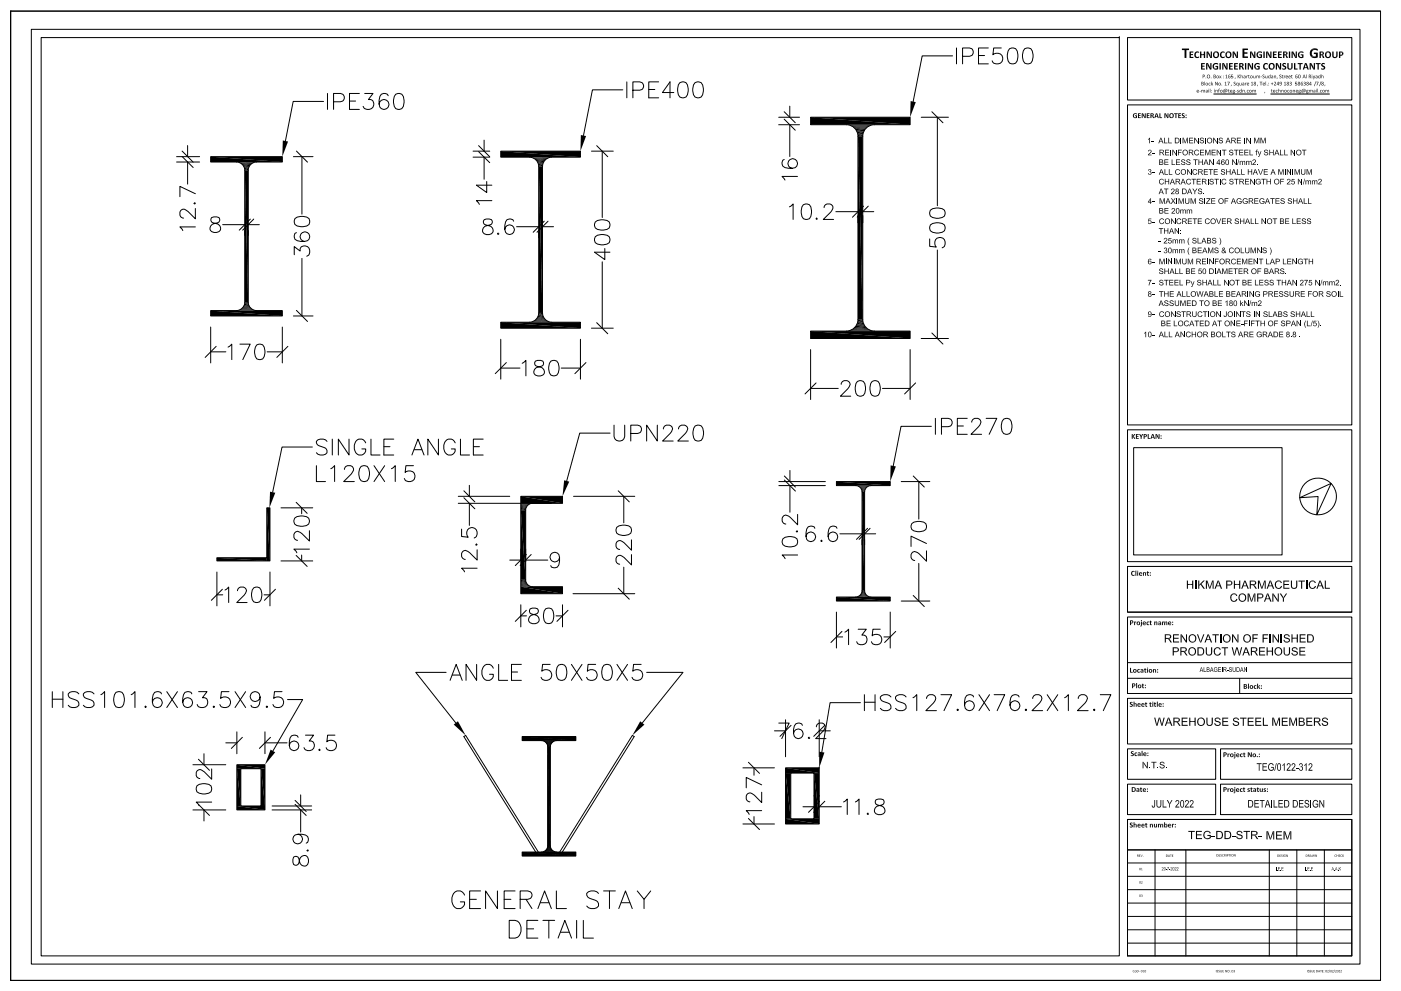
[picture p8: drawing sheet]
<svg xmlns="http://www.w3.org/2000/svg" width="420mm" height="297mm" viewBox="0 0 420 297" stroke-linecap="round" stroke-linejoin="round" font-family="sans-serif">
<g fill="none" stroke="#000" stroke-width=".3">
<path d="M3.2 3.3h410.8v290.6h-410.8zM3.2 3.2v290.6zM9.4 8.8h398.5v280.2h-398.5zM12.3 11.3h323.4v275.2h-323.4zM285.7 16.7h-9.1l-2.7 13.8M286.9 14.4v4.7M288.7 16.9h2a1.25 1.25 0 0 0 1.2-1.3 1.25 1.25 0 0 0-1.2-1.2h-2v4.7M293.5 16.6h1.8M296.4 14.4h-2.9v4.7h2.9M300.3 14.4h-2.3l-.2 2a1.68 1.68 0 0 1 2.5 0 1.68 1.68 0 0 1-.3 2.5 1.68 1.68 0 0 1-2.5-.7M302.8 14.6a1.58 1.58 0 0 1 2.3 .7 4 4 0 0 1-.5 3.6 1.56 1.56 0 0 1-2.3-.7 3.9 3.9 0 0 1 .5-3.6zM307.3 14.6a1.56 1.56 0 0 1 2.3 .7 3.9 3.9 0 0 1-.5 3.6 1.56 1.56 0 0 1-2.2-.7 3.9 3.9 0 0 1 .4-3.6z"/>
<path d="M335.7 11.3h.1M338.1 11.3h67.3v18.7h-67.3zM414 3.3h-410.8v290.6h410.8M97 30.4h-9.1l-2.3 11.9M98.2 28v4.8M100 30.5h2.1a1.25 1.25 0 0 0 1.2-1.2 1.25 1.25 0 0 0-1.2-1.3h-2.1v4.8M104.8 30.3h1.8M107.8 28h-3v4.8h3M109.4 28h2.5l-1.4 1.8a1.54 1.54 0 0 1 1.6 1.8 1.54 1.54 0 0 1-2.1 1.2l-.6-.2-.5-.7M116.4 28.7a1.36 1.36 0 0 0-1.3-.7 1.36 1.36 0 0 0-1.2 .9 3.4 3.4 0 0 0 .5 3.7 1.49 1.49 0 0 0 2.1-.7 1.49 1.49 0 0 0-1-2 1.49 1.49 0 0 0-1.8 1.3M118.7 28.2a1.56 1.56 0 0 1 2.3 .7 4 4 0 0 1-.5 3.7 1.53 1.53 0 0 1-2.3-.7 3.9 3.9 0 0 1 .5-3.7zM186.8 26.9h-9.1l-2.7 13.7"/>
<path d="M188 24.5v4.8M189.8 27h2a1.25 1.25 0 0 0 1.2-1.2 1.25 1.25 0 0 0-1.2-1.3h-2v4.8M194.6 26.8h1.8M197.5 24.5h-2.9v4.8h2.9M202.1 27.7h-3.4l2.2-3.2v4.8M203.9 24.8a1.54 1.54 0 0 1 2.3 .6 3.9 3.9 0 0 1-.5 3.7 1.56 1.56 0 0 1-2.3-.7 4 4 0 0 1 .5-3.6zM208.4 24.8a1.54 1.54 0 0 1 2.3 .6 3.9 3.9 0 0 1-.4 3.7 1.56 1.56 0 0 1-2.3-.7 3.9 3.9 0 0 1 .4-3.6zM233.5 35.1h6.3M233.5 37.4h6.3M235.2 35.7l3.3 3.3M235.2 33.5l3.3 3.3M236.9 31.8v3.3"/>
<path d="M236.9 37.4v9.5M253.8 37.4h8.4M253.8 37.4h-10.7v-2.3h29.8v2.3h-10.7M254.3 37.5h7.4M254.8 37.6h6.4M255.3 37.8h5.5M255.7 38.1h4.6M262.2 37.4a3.5 3.5 0 0 0-3.5 3.5v54.8a3.5 3.5 0 0 0 3.5 3.5h-8.4a3.5 3.5 0 0 0 3.5-3.5v-54.8a3.5 3.5 0 0 0-3.5-3.5M276.3 35.1h8.1M279.5 33.5l3.3 3.3M281.1 35.1v26.6M338.1 31.4h67.3v96h-67.3z"/>
<path d="M364 28.2h12.8M381.1 28.2h17.6M53 47h6.9M53 48.6h6.9M54.6 45.3l3.3 3.3M54.6 46.9l3.3 3.3M56.3 43.6v3.4M56.3 48.6v6.6M58.6 58.1l-4.6-2.2v3.1M70.9 48.6h6M70.9 48.6h-7.7v-1.6h21.5v1.6h-7.8M71.3 48.7h5.2"/>
<path d="M71.8 48.8h4.3M72.2 49h3.5M72.5 49.3h2.8M76.9 48.6a2.53 2.53 0 0 0-2.5 2.5v39.5a2.53 2.53 0 0 0 2.5 2.5h-6a2.53 2.53 0 0 0 2.5-2.5v-39.5a2.53 2.53 0 0 0-2.5-2.5M88 47h5.9M88.9 45.3l3.3 3.3M90.6 47v17.2M141.9 45.3h5M141.9 47.1h5M143.5 45.5l3.4 3.3M143.5 43.7l3.4 3.3M145.2 42v3.3"/>
<path d="M145.2 47.1v6.6M146 54.4v3.3l-3.1-2.2h4.6M158.8 47.1h-8.6v-1.8h23.9v1.8h-8.6M159.6 47.3h5M160 47.5h4.2M160.4 47.8h3.5M177.4 45.3h6.5M178.9 43.7l3.4 3.3M180.6 45.3v19.9M235.2 47.8a1.33 1.33 0 0 0-.7 1.3 1.33 1.33 0 0 0 .9 1.1 3.4 3.4 0 0 0 3.6-.4 1.44 1.44 0 0 0-.7-2.1 1.44 1.44 0 0 0-2 1 1.44 1.44 0 0 0 1.3 1.7M239.2 52.9h-4.7l.9 1.1M58.4 60.7l.2 .2-.2 .3-.3-.3"/>
<path d="M58.6 68h-4.6l.8 1.1M58.6 62.5v3.1l-2.2-2.2a1.41 1.41 0 0 0-2-.5l-.4 .7v.9a1.14 1.14 0 0 0 1.1 .9M63.5 65.2a.97 .97 0 0 0 .4 1.6 1.91 1.91 0 0 1 2.2 2.1 1.69 1.69 0 0 1-1.7 .8 1.69 1.69 0 0 1-1.4-1.4 2.02 2.02 0 0 1 2.2-1.5 .97 .97 0 0 0 .5-1.6l-.7-.2zM66.8 67.3h6.6M74.4 67.3h3.4M75.1 65.7l-3.3 3.3M76.1 65.7l-3.3 3.3M88.2 76.4v-2.5l1.8 1.4a1.49 1.49 0 0 1 1.7-1.6 1.49 1.49 0 0 1 1.2 2l-.2 .7-.7 .4M88.5 65.5a3.6 3.6 0 0 1 4.2 0 1.53 1.53 0 0 1-.7 2.2 3.9 3.9 0 0 1-3.5-.4l-.3-.7zM88.9 69.7a1.38 1.38 0 0 0-.4 2 3.6 3.6 0 0 0 4.2 0 1.44 1.44 0 0 0-.7-2.1 1.44 1.44 0 0 0-1.9 1 1.44 1.44 0 0 0 1.2 1.8M90.6 77.5v17.2M145.2 65.9a.92 .92 0 0 0 .4 1.5 2.03 2.03 0 0 1 2.3 1.6 1.59 1.59 0 0 1-1.6 1.3 1.59 1.59 0 0 1-1.6-1.3 2.03 2.03 0 0 1 2.3-1.6 .92 .92 0 0 0 .4-1.5l-.7-.3z"/>
<path d="M147.5 60.1h-4.6l.9 1.2M149.4 69.8l-.2 .3 .2 .2 .2-.2M154 66.3a1.32 1.32 0 0 0-1.2-.7 1.32 1.32 0 0 0-1.2 .9 3.4 3.4 0 0 0 .4 3.6 1.44 1.44 0 0 0 2.1-.7 1.44 1.44 0 0 0-.9-1.9 1.44 1.44 0 0 0-1.8 1.2M154.9 68h6.7M162.7 68h3.3M163.2 66.3l-3.3 3.3M164.4 66.3l-3.4 3.3M178.5 71a3.6 3.6 0 0 1 4.2 0 1.52 1.52 0 0 1-.6 2.2 3.8 3.8 0 0 1-3.6-.5l-.2-.6zM178.5 66.5a3.6 3.6 0 0 1 4.2 0 1.54 1.54 0 0 1-.6 2.3 3.9 3.9 0 0 1-3.6-.5l-.2-.7zM180.6 78.5v19.9M181.4 74.5v3.3l-3.1-2.2h4.6M236.7 62l1.2-.9v4.7"/>
<path d="M240.9 61.3a1.54 1.54 0 0 1 2.3 .7 3.9 3.9 0 0 1-.5 3.6 1.53 1.53 0 0 1-2.2-.7 3.9 3.9 0 0 1 .4-3.6zM244.9 65.3l-.2 .3 .2 .2 .3-.2M247.1 62.2a1.14 1.14 0 0 1 .9-1.1h.9l.5 .3a1.37 1.37 0 0 1-.3 2.2l-2.2 2.2h3.1M250.7 63.4h6.6M258.7 63.4h3.3M259 61.8l-3.3 3.3M260.4 61.8l-3.3 3.3M278.8 71.6v2.2l2 .2a1.63 1.63 0 0 1 0-2.4 1.63 1.63 0 0 1 2.4 .3 1.63 1.63 0 0 1-.6 2.4M279 67.4a3.6 3.6 0 0 1 4.2 0 1.51 1.51 0 0 1-.6 2.2 3.7 3.7 0 0 1-3.6-.4l-.2-.7zM279 63a3.6 3.6 0 0 1 4.2 0 1.51 1.51 0 0 1-.6 2.2 3.8 3.8 0 0 1-3.6-.4l-.2-.7zM281.1 74.9v26.6M63.2 98v10.8"/>
<path d="M70.9 93.1h-7.7v1.6h21.5v-1.6h-7.8M71.3 93h5.2M71.8 92.9h4.3M72.2 92.6h3.5M84.7 98v10.8M88 94.7h5.9M88.9 93l3.3 3.4M158.8 96.6a2.77 2.77 0 0 0 2.7-2.8l.1-43.9a2.81 2.81 0 0 0-2.8-2.8h6.7a2.77 2.77 0 0 0-2.8 2.8v43.9a2.81 2.81 0 0 0 2.8 2.8M158.8 96.6h-8.6v1.8h23.9v-1.8h-8.6M158.8 96.6h6.7M159.2 96.5h5.8M159.6 96.4h5"/>
<path d="M160 96.2h4.2M160.4 95.9h3.5M177.4 98.4h6.5M178.9 96.7l3.4 3.3M253.8 99.2h-10.7v2.3h29.8v-2.3h-10.7M254.3 99.1h7.4M254.8 99h6.4M255.3 98.8h5.5M255.7 98.5h4.6M279.5 99.8l3.3 3.3M63.2 105.5h4.5M64.8 103.8l-3.3 3.3"/>
<path d="M68.4 104l1.1-.8v4.6M71.9 103.2h3.1l-2.2 4.6M77 103.4a1.51 1.51 0 0 1 2.2 .6 3.7 3.7 0 0 1-.4 3.6 1.51 1.51 0 0 1-2.2-.7 3.7 3.7 0 0 1 .4-3.5zM80.1 105.5h4.6M86.3 103.8l-3.3 3.3M150.2 101.7v12M150.2 110.3h5.7M151.9 108.7l-3.4 3.3M156.6 108.9l1.1-.9v4.7M160.6 108.2a.94 .94 0 0 0 .4 1.6 1.93 1.93 0 0 1 2.2 2.1 1.69 1.69 0 0 1-1.7 .8 1.69 1.69 0 0 1-1.4-1.4 2.06 2.06 0 0 1 2.2-1.5 .94 .94 0 0 0 .5-1.6l-.7-.2zM165.2 108.2a1.52 1.52 0 0 1 2.2 .7 3.8 3.8 0 0 1-.4 3.5 1.51 1.51 0 0 1-2.2-.6 3.7 3.7 0 0 1 .4-3.6zM168.3 110.3h5.8"/>
<path d="M174.1 101.7v12M175.7 108.7l-3.3 3.3M243.1 104.8v14.9M243.1 116.4h8.3M244.8 114.8l-3.4 3.3M252.3 115.2a1.19 1.19 0 0 1 .9-1.1h.8a1.15 1.15 0 0 1 .9 .9 1.15 1.15 0 0 1-.4 1.1l-2.4 2.7h3M257.1 114.3a1.51 1.51 0 0 1 2.3 .7 3.9 3.9 0 0 1-.5 3.5 1.5 1.5 0 0 1-2.2-.6 3.9 3.9 0 0 1 .4-3.6zM261.6 114.3a1.48 1.48 0 0 1 2.2 .7 3.8 3.8 0 0 1-.5 3.5 1.5 1.5 0 0 1-2.2-.6 3.9 3.9 0 0 1 .5-3.6zM264.6 116.4h8.3M272.9 104.8v14.9M274.6 114.8l-3.3 3.3M276.3 101.5h8.1"/>
<path d="M93.7 134h-9.1l-2.8 13.5M94.9 139.6v4.7h2.7M98.1 132.3a2.09 2.09 0 0 0-3.2 0 1.21 1.21 0 0 0 .9 1.4l1.4 .4a1.16 1.16 0 0 1 .8 .9 1.16 1.16 0 0 1-.4 1.2 2.2 2.2 0 0 1-2.7-.5M99.7 131.6v4.8M104.7 131.6v4.8l-3.2-4.8v4.8M108.3 139.8a1.57 1.57 0 0 1 2.3 .7 3.9 3.9 0 0 1-.5 3.6 1.56 1.56 0 0 1-2.3-.7 3.9 3.9 0 0 1 .5-3.6zM109.7 132.7a1.76 1.76 0 0 0-2-1.1 1.76 1.76 0 0 0-1.4 1.8 2.08 2.08 0 0 0 .4 2.3 2.08 2.08 0 0 0 2.3 .5l.7-1v-.6h-1.2M111.3 131.6v4.8h2.7M112.2 139.6l3.2 4.7M115.1 133.9h1.8M115.4 139.6l-3.2 4.7M118.1 131.6h-3v4.8h3"/>
<path d="M123.5 136.4l1.8-4.8 1.9 4.8M124 139.6h-2.3l-.2 2a1.68 1.68 0 0 1 2.5 0 1.68 1.68 0 0 1-.3 2.5 1.68 1.68 0 0 1-2.4-.7M124.2 134.8h2.3M131.5 131.6v4.8l-3.2-4.8v4.8M136.5 132.7a1.76 1.76 0 0 0-2-1.1 1.76 1.76 0 0 0-1.4 1.8 2.08 2.08 0 0 0 .4 2.3 2.08 2.08 0 0 0 2.3 .5l.7-1v-.6h-1.1M138.1 131.6v4.8h2.7M142 133.9h1.8M144.9 131.6h-2.9v4.8h2.9M183 129.8h-9.1l-4 14.4M184.2 127.4v3.4a1.62 1.62 0 0 0 1.5 1.4 1.62 1.62 0 0 0 1.6-1.4v-3.4M189.2 129.9h2a1.25 1.25 0 0 0 1.2-1.2 1.25 1.25 0 0 0-1.2-1.3h-2v4.8M197.1 127.4v4.8l-3.2-4.8v4.8"/>
<path d="M198.9 128.6a1.18 1.18 0 0 1 1-1.2h.9a1.34 1.34 0 0 1 .9 1.2 1.34 1.34 0 0 1-.7 1.3l-2.3 2.3h3.2M203.5 128.6a1.12 1.12 0 0 1 .9-1.2h.9a1.34 1.34 0 0 1 1 1.2 1.34 1.34 0 0 1-.8 1.3l-2.2 2.3h3.1M208.5 127.7a1.53 1.53 0 0 1 2.3 .6 3.9 3.9 0 0 1-.5 3.7 1.56 1.56 0 0 1-2.3-.7 3.9 3.9 0 0 1 .5-3.6zM279.3 127.8h-9.1l-2.3 11.8M280.5 125.4v4.8M282.3 127.9h2.1a1.25 1.25 0 0 0 1.2-1.3 1.25 1.25 0 0 0-1.2-1.2h-2.1v4.8M287.1 127.7h1.8M290.1 125.4h-3v4.8h3M291.4 126.5a1.23 1.23 0 0 1 .9-1.1h.9a1.35 1.35 0 0 1 1 1.2 1.35 1.35 0 0 1-.7 1.3l-2.3 2.3h3.2M295.7 125.4h3.2l-2.2 4.8M301 125.6a1.54 1.54 0 0 1 2.3 .7 3.9 3.9 0 0 1-.5 3.6 1.56 1.56 0 0 1-2.3-.6 3.9 3.9 0 0 1 .5-3.7zM338.1 128.8h67.3v39.5h-67.3z"/>
<path d="M340 134.2h44.5v32.1h-44.5zM84.3 152.2h9.5M88.4 155.3a3.6 3.6 0 0 1 4.2 0 1.51 1.51 0 0 1-.7 2.2 3.9 3.9 0 0 1-3.5-.4l-.3-.7zM88.8 150.6l3.3 3.3M90.5 152.2v1.8M92.8 159.1v3.1l-2.6-2.5a1.15 1.15 0 0 0-1.2-.4 1.15 1.15 0 0 0-.9 .9v.9a1.19 1.19 0 0 0 1.1 .9M99.2 140.5l1.2-.9v4.7M103.3 140.7a1.18 1.18 0 0 1 .9-1.1h.9a1.15 1.15 0 0 1 .7 1.8l-2.7 2.9h3.2M117.4 140.5l1.1-.9v4.7M137.4 148.8h15.5M137.4 150.9h28M138.4 158.6v2.2l2 .2a1.65 1.65 0 0 1 0-2.5 1.65 1.65 0 0 1 2.5 .4 1.65 1.65 0 0 1-.7 2.4"/>
<path d="M139.1 149.2l3.3 3.3M139.1 147.1l3.3 3.3M140.8 145.5v3.3M140.8 150.9v6.6M156.2 148.8h12.5v2.1h-9.3a2.1 2.1 0 0 0-1.8 2l.1 21.2a2.1 2.1 0 0 0 2 1.8h9v2.1h-12.5zM156.2 150.9h3.2M156.2 151.1h2.8M156.2 151.2h2.5M156.2 151.5h2.2M172 148.8h18.4M185 158.1a3.6 3.6 0 0 1 4.2 0 1.52 1.52 0 0 1-.7 2.2 3.8 3.8 0 0 1-3.5-.5l-.3-.6zM185.4 147.1l3.3 3.3"/>
<path d="M187.1 148.8v7.9M233.6 144.3h13.9M233.6 145.5h13.9M235.2 143.9l3.3 3.3M235.2 142.7l3.3 3.3M236.9 141v3.3M236.9 145.5v8M239 159.1l.2 .2-.2 .2-.2-.2M239.2 154.2v3.1l-2.6-2.5a1.18 1.18 0 0 0-1.2-.4 1.18 1.18 0 0 0-.8 .9v.9a1.13 1.13 0 0 0 1.1 .9M244.4 158.4a1.34 1.34 0 0 0-1.3-.7 1.34 1.34 0 0 0-1.2 .9 3.4 3.4 0 0 0 .5 3.5 1.44 1.44 0 0 0 2.1-.6 1.44 1.44 0 0 0-1-2 1.44 1.44 0 0 0-1.8 1.3M250.8 144.3h16.2v1.2h-16.2zM251 158.4a1.34 1.34 0 0 0-1.3-.7 1.34 1.34 0 0 0-1.1 .9 3.3 3.3 0 0 0 .4 3.5 1.44 1.44 0 0 0 2.1-.6 1.44 1.44 0 0 0-1-2 1.44 1.44 0 0 0-1.8 1.3"/>
<path d="M256.6 145.6l1.2 .4 .6 .7 .1 .7v29.7l-.1 .7-.6 .7-1.2 .4M257 145.6h3.8M257.3 145.7h3.2M257.6 145.9h2.6M257.9 146.1h2.1M259.3 147.4v29.7M260.2 158.4l-3.3 3.3M260.9 158.4l-3.3 3.3M261.2 145.6l-1.2 .4-.5 .7-.2 .7M270.3 144.3h8.6M273.5 156.9a3.6 3.6 0 0 1 4.1 0 1.52 1.52 0 0 1-.6 2.2 3.8 3.8 0 0 1-3.5-.4l-.3-.7zM273.9 142.7l3.3 3.3"/>
<path d="M275.5 144.3v11.3M389.8 149.2l9.4-4.3-4.3 9.4 .4-5.5zM65 167.2h15v-15h1v15.9h-16v-.8M65 171.5v10.1M65 178.3h1.8M66.7 176.6l-3.3 3.3M67.5 176.9l1.1-.9v4.6M71.2 177.1a1.19 1.19 0 0 1 .9-1.1h.9a1.15 1.15 0 0 1 .9 .8 1.15 1.15 0 0 1-.4 1.2l-2.5 2.6h3.1M76.1 176.2a1.48 1.48 0 0 1 2.2 .7 3.8 3.8 0 0 1-.4 3.5 1.54 1.54 0 0 1-2.2-.7 3.9 3.9 0 0 1 .4-3.5zM79.2 178.3h1.8M81 171.5v10.1M82.6 176.6l-3.3 3.3"/>
<path d="M84.3 168.1h9.5M88.8 166.5l3.3 3.3M90.5 166.4v1.7M92.8 164.6h-4.7l.9 1.1M142.9 163l.2 .2-.2 .3-.3-.3M143.1 164.8v3.1l-2.6-2.5a1.15 1.15 0 0 0-1.2-.4 1.15 1.15 0 0 0-.9 .9v.9a1.19 1.19 0 0 0 1.1 .9M143.1 170.3h-4.7l.9 1.1M152.9 167.9h3.3M156.2 164.6v3.3M156.2 175.2h2.2M156.2 175.5h2.5M156.2 175.7h2.8"/>
<path d="M156.2 175.8h3.5M157.6 167.9h6.7M157.8 166.2l-3.3 3.3M159.3 166.2l-3.3 3.3M167.8 167.1a1.43 1.43 0 0 1-2 1.2 1.43 1.43 0 0 1-.5-2.3 1.43 1.43 0 0 1 2.3 .2 4.3 4.3 0 0 1-.4 3.8 1.39 1.39 0 0 1-2-.5M171.8 178h18.6M185.4 176.3l3.3 3.3M187.1 170v8M189.4 166.2v3.1l-2.2-2.2a1.41 1.41 0 0 0-2.2-.2 1.48 1.48 0 0 0 .2 2l.6 .2M189.4 161.8v3.1l-2.2-2.2a1.41 1.41 0 0 0-2.2-.2 1.48 1.48 0 0 0 .2 2l.6 .2M234.8 161.5a3.6 3.6 0 0 1 4.2 0 1.54 1.54 0 0 1-.7 2.2 3.9 3.9 0 0 1-3.5-.4l-.2-.7zM239.2 166.4h-4.6l.9 1.1"/>
<path d="M246.4 161.9l-.3 .2 .3 .2 .2-.2M251.9 160h6.6M256.6 178.9h4.6M256.6 179h-5.8v1.2h16.2v-1.2h-5.8M257 178.9h3.8M257.4 178.7h3.1M257.7 178.5h2.4M259.3 160h3.3M259.3 177.1l.4 1.1 .7 .6 .8 .1M273.9 178.5l3.3 3.3M275.5 168.9v11.3M277.9 165.1v3.1l-2.6-2.5a1.18 1.18 0 0 0-1.2-.4 1.18 1.18 0 0 0-.9 .9v.9a1.13 1.13 0 0 0 1.1 .9"/>
<path d="M277.9 162.9l-4.7-2.2v3.1M338.1 169.8h67.3v13.7h-67.3zM363.8 174v2.5M376.3 177.9v2.4M379.4 174v2.5M142.9 199.1v4.8l-3.1-4.8v4.8M149.5 199.1v4.8h2.8M156.2 181.3v6.6M156.2 184.6h1.7M156.4 199.1h-3v4.8h3M157.8 182.9l-3.3 3.4M159 182.5a.94 .94 0 0 0 .4 1.5 2.02 2.02 0 0 1 2.3 1.6 1.59 1.59 0 0 1-1.6 1.4 1.59 1.59 0 0 1-1.6-1.4 2.02 2.02 0 0 1 2.3-1.6 .93 .93 0 0 0 .4-1.5l-.7-.2z"/>
<path d="M163.6 182.5a1.53 1.53 0 0 1 2.3 .7 3.9 3.9 0 0 1-.5 3.5 1.53 1.53 0 0 1-2.2-.7 3.9 3.9 0 0 1 .4-3.5zM165 199.1h-2.3l-.2 2.1a1.69 1.69 0 0 1 2.6 0 1.69 1.69 0 0 1-.4 2.5 1.69 1.69 0 0 1-2.4-.7M166.8 184.6h1.9M167.5 199.4a1.56 1.56 0 0 1 2.3 .7 4 4 0 0 1-.5 3.6 1.54 1.54 0 0 1-2.3-.7 3.9 3.9 0 0 1 .5-3.6zM168.7 181.3v6.6M170.3 182.9l-3.3 3.4M171.4 199.1l3.1 4.8M174.5 199.1l-3.1 4.8M178.6 199.1h-2.2l-.3 2.1a1.68 1.68 0 0 1 2.6 0 1.68 1.68 0 0 1-.3 2.5 1.68 1.68 0 0 1-2.5-.7M181.1 199.4a1.53 1.53 0 0 1 2.3 .7 3.9 3.9 0 0 1-.4 3.6 1.56 1.56 0 0 1-2.3-.7 4 4 0 0 1 .4-3.6zM185 199.1l3.2 4.8M188.2 199.1l-3.2 4.8"/>
<path d="M192.3 199.1h-2.3l-.2 2.1a1.69 1.69 0 0 1 2.5 0 1.69 1.69 0 0 1-.3 2.5 1.69 1.69 0 0 1-2.5-.7M250.8 183.5v10.7M250.8 190.9h1.9M252.5 189.3l-3.3 3.3M253.4 189.5l1.1-.9v4.6M257.4 188.6h2.4l-1.3 1.8a1.49 1.49 0 0 1 1.5 1.7 1.49 1.49 0 0 1-2 1.1l-.6-.2-.5-.7M264 188.6h-2.2l-.2 2a1.64 1.64 0 0 1 2.4-.1 1.64 1.64 0 0 1-.3 2.5 1.64 1.64 0 0 1-2.4-.7M265.1 190.9h1.9M267 183.5v10.7M268.6 189.3l-3.3 3.3M270.3 180.2h8.6M338.1 183.5h67.3z"/>
<path d="M338.1 184.9h67.3v23h-67.3zM338.1 198.6h67.3M15.7 207.3v4.8M15.7 209.6h3.2M18.9 207.3v4.8M23.6 208a2.1 2.1 0 0 0-3.1 0 1.17 1.17 0 0 0 .9 1.3l1.3 .5a1.16 1.16 0 0 1 .9 .9 1.16 1.16 0 0 1-.4 1.2 2.2 2.2 0 0 1-2.7-.5M28.2 208a2.12 2.12 0 0 0-3.2 0 1.21 1.21 0 0 0 .9 1.3l1.4 .5a1.16 1.16 0 0 1 .9 .9 1.16 1.16 0 0 1-.5 1.2 2.24 2.24 0 0 1-2.7-.5M30.2 208.2l1.2-.9v4.8M34.8 207.5a1.58 1.58 0 0 1 2.3 .7 3.9 3.9 0 0 1-.5 3.7 1.57 1.57 0 0 1-2.3-.7 3.9 3.9 0 0 1 .5-3.7zM39.3 208.2l1.2-.9v4.8M43.6 211.6l.3 .3-.3 .2-.2-.2zM48.4 208a1.44 1.44 0 0 0-2-.5 3.7 3.7 0 0 0 0 4.4 1.49 1.49 0 0 0 2.1-.7 1.49 1.49 0 0 0-1-2 1.49 1.49 0 0 0-1.8 1.3"/>
<path d="M50 207.3l3.2 4.8M53.2 207.3l-3.2 4.8M57.5 208a1.44 1.44 0 0 0-2-.5 3.7 3.7 0 0 0 0 4.4 1.48 1.48 0 0 0 2.1-.7 1.48 1.48 0 0 0-1-2 1.48 1.48 0 0 0-1.8 1.3M59.6 207.3h2.5l-1.4 1.8a1.53 1.53 0 0 1 1.6 1.8 1.53 1.53 0 0 1-2 1.2l-.7-.2-.5-.7M64.1 211.6l.2 .3-.2 .2-.2-.2zM68.7 207.3h-2.3l-.2 2a1.69 1.69 0 0 1 2.5 0 1.69 1.69 0 0 1-.3 2.5 1.69 1.69 0 0 1-2.5-.6M70.5 207.3l3.2 4.8M71 219.4v6.5M73.7 207.3l-3.2 4.8M78 208.9a1.49 1.49 0 0 1-2 1.3 1.49 1.49 0 0 1-.6-2.3 1.49 1.49 0 0 1 2.4 .1 4.2 4.2 0 0 1-.5 3.9 1.42 1.42 0 0 1-2-.5M79.5 219.4v6.5M80 211.6l.3 .3-.3 .2-.2-.2z"/>
<path d="M84.6 207.3h-2.3l-.2 2a1.69 1.69 0 0 1 2.5 0 1.69 1.69 0 0 1-.3 2.5 1.69 1.69 0 0 1-2.4-.6M86.2 209.7h4.6l-8.9 15.4M133.8 201.5h-9.1l12 15.2M135 203.9l1.8-4.8 1.8 4.8M135.7 202.3h2.2M147.9 200.3a1.75 1.75 0 0 0-2-1.2 1.75 1.75 0 0 0-1.4 1.9 2.09 2.09 0 0 0 .5 2.2 2.09 2.09 0 0 0 2.3 .5l.6-.9v-.7h-1.1M153.4 201.4h1.8M193.9 201.5h10.9l-12.2 15.2M232.3 219.1h3.3M233.6 216.7h3.1l-2.3 4.7M235.6 215.7v11.1M237.2 217.4l-3.3 3.3"/>
<path d="M240.6 217.4a1.35 1.35 0 0 0-1.9-.4 3.5 3.5 0 0 0 0 4.2 1.44 1.44 0 0 0 2-.7 1.44 1.44 0 0 0-1-2 1.44 1.44 0 0 0-1.7 1.3M244.8 217.9a1.13 1.13 0 0 1 .9-1.2h.9a1.32 1.32 0 0 1 .9 1.2 1.32 1.32 0 0 1-.7 1.3l-2.2 2.2h3.1M245.7 215.7v11.1M245.7 219.1h3.3M247.4 217.4l-3.4 3.3M258 210.6h-9.1l-2.4 14.8M259.2 208.2v4.8M259.2 210.5h3.2M262.4 208.2v4.8M267.2 208.9a2.09 2.09 0 0 0-3.2 0 1.25 1.25 0 0 0 .9 1.4l1.4 .4a1.16 1.16 0 0 1 .9 .9 1.16 1.16 0 0 1-.5 1.2 2.16 2.16 0 0 1-2.7-.5M271.7 208.9a2.09 2.09 0 0 0-3.1 0 1.25 1.25 0 0 0 .9 1.4l1.3 .4a1.16 1.16 0 0 1 .9 .9 1.16 1.16 0 0 1-.4 1.2 2.16 2.16 0 0 1-2.7-.5M273.8 209.1l1.1-.9v4.8"/>
<path d="M277.9 209.4a1.18 1.18 0 0 1 .9-1.2h.9a1.35 1.35 0 0 1 1 1.2 1.35 1.35 0 0 1-.8 1.3l-2.2 2.3h3.1M282.2 208.2h3.2l-2.3 4.8M287 212.8l.2-.3 .2 .3-.2 .2zM292 208.9a1.39 1.39 0 0 0-2.1-.4 4.4 4.4 0 0 0-.4 3.8 1.48 1.48 0 0 0 2.4 .2 1.48 1.48 0 0 0-.6-2.3 1.48 1.48 0 0 0-2 1.2M293.6 208.2l3.2 4.8M296.8 208.2l-3.2 4.8M298.1 208.2h3.2l-2.3 4.8M305.6 208.9a1.37 1.37 0 0 0-1.3-.7 1.37 1.37 0 0 0-1.2 .9 3.5 3.5 0 0 0 .5 3.7 1.49 1.49 0 0 0 2.1-.7 1.49 1.49 0 0 0-1-2 1.49 1.49 0 0 0-1.8 1.3M307.4 212.8l.3-.3 .2 .3-.2 .2zM309.7 209.4a1.18 1.18 0 0 1 .9-1.2h.9a1.35 1.35 0 0 1 1 1.2 1.35 1.35 0 0 1-.7 1.3l-2.3 2.3h3.2M314.1 208.2l3.1 4.8M317.2 208.2l-3.1 4.8"/>
<path d="M319.3 209.1l1.1-.9v4.8M323.4 209.4a1.18 1.18 0 0 1 .9-1.2h.9a1.2 1.2 0 0 1 .9 .9 1.2 1.2 0 0 1-.4 1.2l-2.6 2.7h3.2M327.9 212.8l.2-.3 .3 .3-.3 .2zM330 208.2h3.1l-2.2 4.8M338.1 209.3h67.3v13.7h-67.3zM338.1 203.3h67.3M371.8 203.3v4.6M383.7 215.1v2.5M388.8 215.1v2.5M57.8 229.2h9.9M59.1 235.5a3.6 3.6 0 0 1 4.2 0 1.52 1.52 0 0 1-.7 2.3 3.8 3.8 0 0 1-3.5-.5l-.3-.6zM59.5 227.6l3.3 3.3"/>
<path d="M61.2 225.9v3.3M63.5 230.5v3.1l-2.9-2.7a1.08 1.08 0 0 0-1.8 .7v.9a1.19 1.19 0 0 0 1.1 .8M67.7 222.7h3.3M71 229.2h8.5v13.6h-8.5zM72.2 230.4h6.1v11.2h-6.1zM72.7 221l-3.3 3.3M79.5 222.7h6.6M81.1 221l-3.3 3.3M88.5 239.9l3.3 3.3M89.4 221a1.34 1.34 0 0 0-1.3-.7 1.34 1.34 0 0 0-1.1 .9 3.4 3.4 0 0 0 .4 3.6 1.43 1.43 0 0 0 2.1-.7 1.43 1.43 0 0 0-1-1.9 1.43 1.43 0 0 0-1.7 1.2M90.2 238.3v3.3M91.6 220.4h2.4l-1.3 1.7a1.49 1.49 0 0 1 1.6 1.7 1.49 1.49 0 0 1-2 1.2l-.7-.2-.4-.7"/>
<path d="M95.8 224.5l-.2 .3 .2 .2 .2-.2M100.5 220.4h-2.2l-.3 1.9a1.64 1.64 0 0 1 2.5 0 1.64 1.64 0 0 1-.3 2.4 1.64 1.64 0 0 1-2.4-.6M162.4 222h4.5M162.4 222h-5.8v-1.2h16.1v1.2h-5.8M162.4 222l.7 .2 .8 .5 .4 1.2v29.6l-.4 1.1-.8 .6-.7 .2M162.7 222.1h3.9M163 222.2h3.3M163.3 222.3h2.7M163.6 222.5h2.1M165 223.9v29.6M166.9 222l-1.1 .4-.6 .7-.1 .8M222.8 230.2h9.5"/>
<path d="M224.5 228.5l3.3 3.3M226.1 230.2v2.2M228.4 237.5v3.1l-2.2-2.3a1.41 1.41 0 0 0-2.2-.2 1.48 1.48 0 0 0 .2 2l.7 .2M228.4 235.3l-4.6-2.3v3.1M235.6 230.2h10.1v16.8h-10.1zM237.2 231.7h6.9v13.7h-6.9zM242.6 220.9l-.2 .3 .2 .2 .2-.2M244.1 231.7h.1M244.1 238.5v.1M245.7 230.2h.1M245.7 238.5v.1M262.7 239.7a.93 .93 0 0 0 .4 1.6 2.02 2.02 0 0 1 2.3 1.5 1.59 1.59 0 0 1-1.6 1.4 1.59 1.59 0 0 1-1.6-1.4 2.02 2.02 0 0 1 2.3-1.5 .94 .94 0 0 0 .4-1.6l-.6-.2z"/>
<path d="M338.1 224.5h26.5v9.1h-26.5zM338.1 235h26.5v9.2h-26.5zM366 224.5h39.4v9.1h-39.4zM366 235h39.4v9.2h-39.4zM381.4 239.8v2.2M393.2 239.8v2.2M395.8 239.8v2.2M397 239.8v2.2M57.8 242.8h9.9M59.5 241.1l3.3 3.3M61.2 242.8v3.3M63.5 240.4h-4.7l.9 1.1"/>
<path d="M81.6 242.8h11.9M81.6 241.6h11.9M88.1 256.9a1.77 1.77 0 0 0 .4 2.4l.9-.2 .2-.4a1.99 1.99 0 0 1 1.6-2.3 1.59 1.59 0 0 1 1.3 1.6 1.59 1.59 0 0 1-1.3 1.6 1.99 1.99 0 0 1-1.6-2.2 .97 .97 0 0 0-1.5-.5zM88.5 241.1l3.3 3.3M89.4 250a1.44 1.44 0 0 1 1.2 2 1.44 1.44 0 0 1-2.2 .6 1.44 1.44 0 0 1 .1-2.3 4.1 4.1 0 0 1 3.8 .4 1.39 1.39 0 0 1-.5 2M90.2 242.8v6.6M92.3 254.7l.2 .2-.2 .2-.3-.2M160.7 255.4l-21.6-34.6 .6-.4 21.7 35M162.4 255.4h-5.8v1.2h16.1v-1.2h-5.8M162.4 255.4h4.5M162.8 255.3h3.7M163.1 255.2h3.1"/>
<path d="M163.4 254.9h2.5M165.1 253.5l.1 .8 .6 .7 1.1 .4M167.9 255.4l21.7-35 .6 .4-21.6 34.6M222.8 247h9.5M224.5 245.3l3.3 3.4M226.1 244.8v2.2M228.4 243h-4.6l.9 1.1M240.8 241.8h3.3M245.7 241.8h6.6M245.8 240.2l-3.3 3.3M247.4 240.2l-3.4 3.3M253 240.4l1.1-.9v4.6"/>
<path d="M256.5 240.4l1.1-.9v4.6M260.3 243.7l-.2 .2 .2 .2 .2-.2M338.1 245.6v9.1h67.3v31.8h-67.3M338.1 245.6h67.3v9.1h-67.3v31.8M338.1 245.6h67.3v40.9h-67.3M338.1 258.7h67.3M346.4 254.7v31.8M355.6 254.7v31.8M380.7 254.7v31.8M382 249.2v2.4M387.1 249.2v2.4M388.9 254.7v31.8"/>
<path d="M397.2 254.7v31.8M139.3 268.3a1.95 1.95 0 0 0-2.2-1.3 1.95 1.95 0 0 0-1.6 2.1 2.44 2.44 0 0 0 2.5 3.2 1.79 1.79 0 0 0 1.3-2h-1.3M140.8 269.6h2.1M144.1 267h-3.3v5.3h3.3M149.2 267v5.3l-3.6-5.3v5.3M151.2 269.6h2M152.7 275.9h1.8a2.9 2.9 0 0 1 1.2 4.5l-.5 .5-.7 .3h-1.8zM154.5 267h-3.3v5.3h3.3M156 269.6h2.3l.7-.3a1.22 1.22 0 0 0 0-2l-.7-.3h-2.3v5.3M157.8 269.6l1.7 2.7M158 278.4h2M161.3 272.3l2-5.3 2.1 5.3"/>
<path d="M161.3 275.9h-3.3v5.3h3.3M162.1 270.6h2.5M162.8 275.9h3.5M164.6 275.9v5.3M166.9 267v5.3h3M168.1 279.4h2.5M172.9 275.9v5.3M174.9 275.9v5.3h3.1M179.5 267.8a2.36 2.36 0 0 0-3.5 0 1.36 1.36 0 0 0 1 1.5l1.5 .5a1.29 1.29 0 0 1 .9 1 1.29 1.29 0 0 1-.4 1.3 2.43 2.43 0 0 1-3-.5M181 267h3.6M182.8 267v5.3M185.6 272.3l2-5.3 2 5.3"/>
<path d="M186.3 270.6h2.5M191.1 267l2 2.6 2.1-2.6M193.1 269.6v2.7M338.1 262.7h67.3M338.1 270.7h67.3M338.1 266.7h67.3M338.1 278.7h67.3M338.1 274.7h67.3M167.4 281.2l2-5.3 2 5.3M338.1 282.7h67.3"/>
<circle cx="395.3" cy="148.8" r="5.5"/>
</g>
<g fill="#000">
<path d="M243.1 35.1l29.8 2.3h-29.8zM243.1 35.1h29.8v2.3zM257 39.4l1.9 .5h-1.7zM257 39.4h2l-.1 .5zM257.2 39.9l1.6 .5h-1.5zM257.2 39.9h1.7l-.1 .5zM273.1 30.3l1.5 .3-1.7 4.5zM369.3 22.9h.1zM371.1 25.5h.2zM372.2 22.8h.2zM383.5 27.1h.2zM388.4 25.1h.2z"/>
<path d="M396.4 22.8h.2zM63.2 47l21.5 1.6h-21.5zM63.2 47h21.5v1.6zM72.8 49.5l2 .3h-1.7zM73.1 49.8l1.5 .4h-1.3zM73.1 49.8h1.7l-.2 .4zM73.3 50.2l1.2 .4h-1.1zM73.3 50.2h1.3l-.1 .4zM73.4 50.6l1 .5h-1zM73.4 50.6h1.1l-.1 .5zM73.4 51.1l1 39.5h-1zM73.4 51.1h1v39.5z"/>
<path d="M84.8 42.1l1.6 .3-1.7 4.6zM150.2 45.3l23.9 1.8h-23.9zM150.2 45.3h23.9v1.8zM161 48.2l2 .4h-1.8zM161.2 48.6l1.6 .4h-1.4zM161.2 48.6h1.8l-.2 .4zM161.4 49l1.3 .5h-1.2zM161.4 49h1.4l-.1 .5zM161.5 49.5l1.2 .4h-1.1zM161.5 49.5h1.2v.4zM161.6 49.9l1.1 43.9h-1.1zM161.6 49.9h1.1v43.9z"/>
<path d="M174.2 40.5l1.6 .3-1.7 4.5zM257.3 40.4l1.4 .5h-1.4zM257.3 40.4h1.5l-.1 .5zM257.3 40.9l1.4 54.8h-1.4zM257.3 40.9h1.4v54.8zM349.4 59.4v1.7h-.3v-1.4zM351.8 44.9l.9 1.3v.4l-.9-1.4zM355 59.4v1.7h-.2v-1.4zM356.2 50.7l.9 1.3v.4l-.9-1.3zM356.3 41.3v1.7h-.3v-1.4zM358.4 41.3l.8 1.3v.4l-.8-1.4zM358.6 59.4v1.7h-.2v-1.4z"/>
<path d="M362.9 47.8l.8 1.3v.4l-.8-1.4zM363 44.9v1.7h-.2v-1.4zM364.1 41.3l.8 1.3v.4l-.9-1.4zM365.1 44.9l.9 1.3v.4l-.9-1.4zM369.7 47.8l.9 1.3v.4l-.9-1.4zM374 41.3l.9 1.3v.4l-.9-1.4zM375.1 53.6l.9 1.3v.4l-.9-1.3zM377.7 41.3v1.7h-.2v-1.4zM379.6 41.3v1.7h-.2v-1.4zM385 50.7v1.7h-.3v-1.4zM386.2 50.7l.8 1.3v.4l-.9-1.3zM387.3 44.9l.9 1.3v.4l-.9-1.4z"/>
<path d="M389.5 53.6l.8 1.3v.4l-.9-1.3zM389.8 50.7v1.7h-.2v-1.4zM393.4 50.7v1.7h-.2v-1.4zM349.3 77.5v1.7h-.2v-1.4zM350.5 77.5l.9 1.4v.3l-.9-1.3zM351.4 65.5l.9 1.3v.3l-.9-1.3zM352.5 68.4l.9 1.3v.4l-.9-1.3zM354.2 77.5v1.7h-.2v-1.4zM357.8 77.5v1.7h-.2v-1.4zM362.9 77.5l.8 1.4v.3l-.8-1.3zM363.9 74.2v1.7h-.2v-1.4zM374.1 77.5v1.7h-.3v-1.4z"/>
<path d="M376.2 77.5l.9 1.4v.3l-.9-1.3zM376.6 74.2v1.7h-.2v-1.4zM377.2 74.2l.9 1.3v.4l-.9-1.3zM378.6 65.5l.8 1.3v.3l-.9-1.3zM387.8 77.5l.9 1.4v.3l-.9-1.3zM63.2 93.1l21.5 1.6h-21.5zM63.2 93.1h21.5v1.6zM73.1 91.8h1.7l.2 .4zM73.3 91.4l1.5 .4h-1.7zM73.3 91.4h1.3l.2 .4zM73.4 91l1.2 .4h-1.3zM73.4 91h1.1l.1 .4z"/>
<path d="M73.4 90.6l1.1 .4h-1.1zM73.4 90.6h1l.1 .4zM150.2 96.6l23.9 1.8h-23.9zM150.2 96.6h23.9v1.8zM161.2 95.1h1.8l.2 .3zM161.4 94.7l1.6 .4h-1.8zM161.4 94.7h1.4l.2 .4zM161.5 94.2l1.3 .5h-1.4zM161.5 94.2h1.2l.1 .5zM161.6 93.8l1.1 .4h-1.2zM161.6 93.8h1.1v.4zM243.1 99.2l29.8 2.3h-29.8z"/>
<path d="M243.1 99.2h29.8v2.3zM257.2 96.7l1.8 .5h-2zM257.2 96.7h1.7l.1 .5zM257.3 96.3l1.6 .4h-1.7zM257.3 96.3h1.5l.1 .4zM257.3 95.7l1.5 .6h-1.5zM257.3 95.7h1.4l.1 .6zM351.4 93.3l.9 1.3v.4l-.9-1.3zM354.3 99.4l.8 1.3v.4l-.9-1.3zM355.6 90.1v1.6h-.3v-1.4zM365 93.3l.8 1.3v.4l-.8-1.3zM367.3 83.9l.9 1.3v.3l-.9-1.3z"/>
<path d="M368.1 80.5v1.6h-.2v-1.4zM369.3 96.1l.9 1.3v.4l-.9-1.3zM370.9 93.3l.9 1.3v.4l-.9-1.3zM373.3 90.1l.9 1.3v.3l-.9-1.3zM374.9 87.3l.9 1.3v.3l-.9-1.3zM376.9 93.3l.8 1.3v.4l-.9-1.3zM387.9 83.9l.8 1.3v.3l-.9-1.3zM389.1 96.1l.9 1.3v.4l-.9-1.3zM394.7 83.9l.8 1.3v.3l-.8-1.3zM267.1 139.5l1.6 .3-1.7 4.5zM80 152.2h1v15.9zM80 152.2l1 15.9h-1z"/>
<path d="M81 147.4l1.6 .3-1.8 4.5zM156.2 148.8l12.5 2.1h-12.5zM156.2 148.8h12.5v2.1zM156.2 151.3l1.9 .3h-1.9zM156.2 151.6l1.7 .3h-1.7zM156.2 151.6h1.9l-.2 .3zM156.2 151.9l1.6 .3h-1.6zM156.2 151.9h1.7l-.1 .3zM156.2 152.2l1.5 .4h-1.5zM156.2 152.2h1.6l-.1 .4zM156.2 152.6l1.4 .3h-1.4zM156.2 152.6h1.5l-.1 .3z"/>
<path d="M156.2 152.9l1.4 20.9h-1.4zM156.2 152.9h1.4v20.9zM169.2 144l1.5 .4-2 4.4zM250.8 144.3l16.2 1.2h-16.2zM250.8 144.3h16.2v1.2zM257.9 146l1.8 .2h-1.6zM258.1 146.2l1.4 .3h-1.2zM258.1 146.2h1.6l-.2 .3zM258.3 146.5l1.1 .3h-1zM258.3 146.5h1.2l-.1 .3zM258.4 146.8l.9 .3h-.8zM258.4 146.8h1l-.1 .3z"/>
<path d="M258.5 147.1l.8 .3h-.8zM258.5 147.1h.8v.3zM258.5 147.4l.8 29.7h-.8zM258.5 147.4h.8v29.7zM65 167.2h15v.9zM65 167.2l15 .9h-15zM156.2 173.8l1.5 .3h-1.5zM156.2 173.8h1.4l.1 .3zM156.2 174.1l1.6 .4h-1.6zM156.2 174.1h1.5l.1 .4zM156.2 174.5l1.7 .3h-1.7zM156.2 174.5h1.6l.1 .3z"/>
<path d="M156.2 174.8l1.9 .3h-1.9zM156.2 174.8h1.7l.2 .3zM156.2 175.9l12.5 2.1h-12.5zM156.2 175.9h12.5v2.1zM250.8 179l16.2 1.2h-16.2zM250.8 179h16.2v1.2zM258.2 178.1l1.6 .3h-1.8zM258.2 178.1h1.4l.2 .3zM258.4 177.8l1.2 .3h-1.4zM258.4 177.8h1l.2 .3zM258.5 177.4l.9 .4h-1zM258.5 177.4h.8l.1 .4z"/>
<path d="M258.5 177.1l.8 .3h-.8zM258.5 177.1h.8v.3zM360.1 175.2l.2-.2 1.1 1.5h-.5zM381.9 177.9l1.3 1.9v.5l-1.3-1.9zM354.4 190.1l1.3 2v.5l-1.3-1.9zM369.8 190.1l1.3 2v.5l-1.3-1.9zM373.2 200l.6 1.4zM382 190.1l1.3 2-.1 .5-1.2-1.9zM136.1 217.2l1.2-1 2.4 4.2zM192 216.2l1.3 1-3.7 3.2zM71 229.2l8.5 1.2h-8.5zM71 229.2h8.5v1.2z"/>
<path d="M71 230.4l1.2 11.2h-1.2zM71 230.4h1.2v11.2zM78.3 230.4l1.2 11.2h-1.2zM78.3 230.4h1.2v11.2zM81.2 224.7l1.3 .8-3 3.7zM156.6 220.8l16.1 1.2h-16.1zM156.6 220.8h16.1v1.2zM163.6 222.4l1.9 .3h-1.7zM163.8 222.7l1.5 .2h-1.3zM163.8 222.7h1.7l-.2 .2zM164 222.9l1.1 .3h-1zM164 222.9h1.3l-.2 .3z"/>
<path d="M164.1 223.2l1 .3h-.9zM164.1 223.2h1v.3zM164.2 223.5l.8 .4h-.7zM164.2 223.5h.9l-.1 .4zM164.3 223.9l.7 29.6h-.7zM164.3 223.9h.7v29.6zM235.6 230.2l10.1 1.5h-10.1zM235.6 230.2h10.1v1.5zM235.6 231.7l1.6 13.7h-1.6zM235.6 231.7h1.6v13.7zM244.1 231.7l1.6 13.7h-1.6zM244.1 231.7h1.6v13.7z"/>
<path d="M245.7 225.3l1.5 .3-1.5 4.6zM342.9 228.4l1.1 1.5-.1 .4-1-1.5zM395.9 239.8l1 1.8v.4l-1-1.7zM71 241.6l8.5 1.2h-8.5zM71 241.6h8.5v1.2zM156.6 255.4l16.1 1.2h-16.1zM156.6 255.4h16.1v1.2zM163.9 254.6l1.7 .2h-1.9zM163.9 254.6h1.5l.2 .2zM164.1 254.2l1.3 .4h-1.5zM164.1 254.2h1.1l.2 .4zM164.2 253.9l1 .3h-1.1z"/>
<path d="M164.2 253.9h.9l.1 .3zM164.3 253.5l.8 .4h-.9zM164.3 253.5h.7l.1 .4zM235.6 245.4l10.1 1.6h-10.1zM235.6 245.4h10.1v1.6zM401.7 260.4l.5 .5z"/>
<path d="M354.5 14.6h2.1v.4h-.8l-.1 2.3h-.5v-2.3h-.7z" fill-rule="evenodd"/>
<path d="M356.8 15.5l1.1-.1-.1 .4h-.7v.4l.7 .1v.2h-.7v.6h.7l.1 .3-1.2-.1z" fill-rule="evenodd"/>
<path d="M358.4 15.8l.5-.4 .7 .1v.2l-.9 .2-.1 .7 .2 .4 .8 .2-.7 .2-.5-.3-.2-.7z" fill-rule="evenodd"/>
<path d="M359.1 17.1l.5-.1z" fill-rule="evenodd"/>
<path d="M359.1 15.7l.5 .2z" fill-rule="evenodd"/>
<path d="M359.9 15.5h.4v.7l.7 .3h-.7v.9l-.4-.1z" fill-rule="evenodd"/>
<path d="M361 15.5h.4v1.9l-.4-.1v-.8l-.7-.3h.7z" fill-rule="evenodd"/>
<path d="M360.2 18.9h1.1v.3h-.7v.5h.6v.3h-.6v.5h.7v.4l-1.1-.1z" fill-rule="evenodd"/>
<path d="M361.8 19l.4-.1 .2 .2-.3 .3-.1 1.5-.3-.1z" fill-rule="evenodd"/>
<path d="M361.9 15.5l.4-.1 .2 .2-.3 .3v1.5h-.4z" fill-rule="evenodd"/>
<path d="M362.1 19.4l.3-.3 .4 .8 .2 .4-.3 .3z" fill-rule="evenodd"/>
<path d="M362.2 15.9l.3-.3 .4 .9 .2 .4-.3 .2z" fill-rule="evenodd"/>
<path d="M363 18.9h.3l-.1 2-.5-.3 .3-.3z" fill-rule="evenodd"/>
<path d="M363.1 15.5h.4l-.1 1.9-.6-.2 .3-.3z" fill-rule="evenodd"/>
<path d="M363.8 19.2h.9l-.5 .3a.7 .7 0 0 0 .5 1.1h-.8l-.2-.2z" fill-rule="evenodd"/>
<path d="M364 15.7h.7a.72 .72 0 0 0-.5 .7 .72 .72 0 0 0 .4 .7h.8a1 1 0 0 1-1.4 .1 1 1 0 0 1 0-1.5z" fill-rule="evenodd"/>
<path d="M364 19.1l.1-.1a.78 .78 0 0 1 1.2 .3z" fill-rule="evenodd"/>
<path d="M364.1 15.6l.4-.2a1.01 1.01 0 0 1 1 .5 1.01 1.01 0 0 1-.1 1.2h-.7l.3-.1a.78 .78 0 0 0-.3-1.3h-.7z" fill-rule="evenodd"/>
<path d="M364.5 19.8h.8l-.1 1-.8 .1-.5-.3 1-.1v-.4h-.3z" fill-rule="evenodd"/>
<path d="M366 15.8l.6-.4 .6 .1 .1 .2-.9 .2-.1 .7 .2 .4 .8 .2-.8 .2-.4-.3-.2-.7z" fill-rule="evenodd"/>
<path d="M366.6 19l.4-.1 .2 .2-.3 .3v1.5l-.4-.1z" fill-rule="evenodd"/>
<path d="M366.9 19.4l.3-.3 .4 .8 .2 .4-.3 .3z" fill-rule="evenodd"/>
<path d="M366.8 17.1l.5-.1z" fill-rule="evenodd"/>
<path d="M366.8 15.7l.5 .2z" fill-rule="evenodd"/>
<path d="M367.7 15.7h.7a.72 .72 0 0 0-.5 .7 .72 .72 0 0 0 .4 .7h.8a1 1 0 0 1-1.4 .1 1 1 0 0 1 0-1.5z" fill-rule="evenodd"/>
<path d="M367.8 18.9h.4l-.1 2-.6-.3 .3-.3z" fill-rule="evenodd"/>
<path d="M367.8 15.6l.4-.2a1.01 1.01 0 0 1 1.1 .5 1.01 1.01 0 0 1-.2 1.2h-.7l.3-.1a.78 .78 0 0 0-.3-1.3h-.7z" fill-rule="evenodd"/>
<path d="M368.6 18.9h1.1v.3h-.7v.5h.6v.3h-.6v.5h.7v.4l-1.1-.1z" fill-rule="evenodd"/>
<path d="M369.7 15.5l.4-.1 .2 .2-.3 .3v1.5h-.3z" fill-rule="evenodd"/>
<path d="M370 15.9l.3-.3 .4 .9 .2 .4-.3 .2z" fill-rule="evenodd"/>
<path d="M370.9 15.5h.4l-.1 1.9-.6-.2 .3-.3z" fill-rule="evenodd"/>
<path d="M370.1 18.9h1.1v.3h-.7v.5h.6v.3h-.6v.5h.7v.4l-1.1-.1z" fill-rule="evenodd"/>
<path d="M371.7 18.9h.9l.3 .3h-.9v.6h.9l-.3 .1 .1 .2h-.7v.8l-.4-.1z" fill-rule="evenodd"/>
<path d="M372.2 19.2h.7v.5l-.9 .1 .6-.3z" fill-rule="evenodd"/>
<path d="M372.7 14.6l1.5-.1v.5h-1v.7l.9 .1v.3h-.9v.8h1v.5l-1.6-.1z" fill-rule="evenodd"/>
<path d="M374.2 19l.4-.1 .2 .2-.3 .3v1.5l-.3-.1z" fill-rule="evenodd"/>
<path d="M374.5 19.4l.3-.3 .5 .8 .1 .4-.2 .3z" fill-rule="evenodd"/>
<path d="M374.9 15.5l.4-.1 .2 .2-.3 .3v1.5h-.3z" fill-rule="evenodd"/>
<path d="M375.2 15.9l.3-.3 .5 .9 .1 .4-.2 .2z" fill-rule="evenodd"/>
<path d="M375.4 18.9h.4l-.1 2-.5-.3 .2-.3z" fill-rule="evenodd"/>
<path d="M376.1 15.5h.4l-.1 1.9-.5-.2 .2-.3z" fill-rule="evenodd"/>
<path d="M376.3 19.2h.8l-.5 .3a.7 .7 0 0 0 .5 1.1h-.8l-.1-.2z" fill-rule="evenodd"/>
<path d="M377 15.8l.8-.1-.5 .3a.7 .7 0 0 0 .5 1.1h-.8l-.1-.2z" fill-rule="evenodd"/>
<path d="M376.4 19.1l.2-.1a.71 .71 0 0 1 1.1 .4z" fill-rule="evenodd"/>
<path d="M377 19.8h.7v1l-.8 .1-.6-.3 1.1-.1v-.4h-.4z" fill-rule="evenodd"/>
<path d="M377.1 15.6l.3-.1a.76 .76 0 0 1 1.1 .4z" fill-rule="evenodd"/>
<path d="M377.7 16.3h.7v1l-.8 .1-.6-.3 1.1-.1v-.4h-.4z" fill-rule="evenodd"/>
<path d="M378.9 15.5h.4l-.1 1.9-.3-.1z" fill-rule="evenodd"/>
<path d="M379 19.2l.6-.3 .6 .1v.2l-.9 .2-.1 .6 .2 .4 .8 .3-.7 .2-.5-.3-.2-.7z" fill-rule="evenodd"/>
<path d="M379.8 15.5l.4-.1 .1 .2-.3 .3v1.5h-.3z" fill-rule="evenodd"/>
<path d="M379.7 19.2l.5 .1z" fill-rule="evenodd"/>
<path d="M380 15.9l.3-.3 .5 .9 .2 .4-.3 .2z" fill-rule="evenodd"/>
<path d="M380.6 19.2h.8a.72 .72 0 0 0-.5 .7 .72 .72 0 0 0 .4 .7h.8a1 1 0 0 1-1.5 0 1 1 0 0 1 0-1.4z" fill-rule="evenodd"/>
<path d="M381 15.5h.3l-.1 1.9-.5-.2 .3-.3z" fill-rule="evenodd"/>
<path d="M380.8 19.1l.3-.2a1.01 1.01 0 0 1 1.1 .5 1.01 1.01 0 0 1-.1 1.2h-.7l.4-.2a.82 .82 0 0 0-.4-1.2h-.8z" fill-rule="evenodd"/>
<path d="M381.8 15.5l1.1-.1-.1 .4h-.7v.4l.7 .1v.2h-.7v.6h.7l.1 .3-1.2-.1z" fill-rule="evenodd"/>
<path d="M382.7 19l.4-.1 .1 .2-.3 .3v1.5l-.3-.1z" fill-rule="evenodd"/>
<path d="M382.9 19.4l.3-.3 .5 .8 .2 .4-.3 .3z" fill-rule="evenodd"/>
<path d="M383.9 18.9h.3l-.1 2-.5-.3 .3-.3z" fill-rule="evenodd"/>
<path d="M383.3 15.5l1.1-.1v.4h-.7v.4l.6 .1v.2h-.6v.6h.7v.3l-1.1-.1z" fill-rule="evenodd"/>
<path d="M384.8 19h.9l-.7 .2 .1 .4a.68 .68 0 0 1 .7 .8 .68 .68 0 0 1-1.1 .4l-.2-.2 .9-.2-.9-.8z" fill-rule="evenodd"/>
<path d="M384.8 15.5h.9l.4 .2h-.9v.6h.8l-.2 .2 .1 .1h-.7l-.1 .8h-.3z" fill-rule="evenodd"/>
<path d="M385.2 19.2l.5 .1z" fill-rule="evenodd"/>
<path d="M385.3 16.6h.6l.3 .8h-.4z" fill-rule="evenodd"/>
<path d="M385.4 15.7h.7v.6h-.9l.5-.3z" fill-rule="evenodd"/>
<path d="M386.1 18.9l.4 .1v1.4l1 .3a.83 .83 0 0 1-.9 .2 .83 .83 0 0 1-.5-.7z" fill-rule="evenodd"/>
<path d="M386.5 15.5h.4v1.9l-.4-.1z" fill-rule="evenodd"/>
<path d="M387.3 18.9h.3l-.1 1.7h-.6l.3-.3z" fill-rule="evenodd"/>
<path d="M387.4 15.5l.4-.1 .2 .2-.3 .3-.1 1.5h-.3z" fill-rule="evenodd"/>
<path d="M387.7 15.9l.3-.3 .4 .9 .2 .4-.3 .2z" fill-rule="evenodd"/>
<path d="M388.1 18.9l.4 .1v1.5h.6v.4l-1-.1z" fill-rule="evenodd"/>
<path d="M388.6 15.5h.3v1.9l-.6-.2 .3-.3z" fill-rule="evenodd"/>
<path d="M389.4 15.8l.9-.1-.6 .3a.7 .7 0 0 0 .6 1.1h-.8l-.2-.2z" fill-rule="evenodd"/>
<path d="M389.6 15.6l.2-.1a.76 .76 0 0 1 1.1 .4z" fill-rule="evenodd"/>
<path d="M389.2 18.9l1.5 .1-.1 .2h-.5v1.7l-.4-.1v-1.6h-.5z" fill-rule="evenodd"/>
<path d="M390.1 16.3h.8l-.1 1-.8 .1-.5-.3 1-.1v-.4h-.4z" fill-rule="evenodd"/>
<path d="M391.4 18.9l.5 .1-.6 1.1 .7 .3h-.8l-.1 .5h-.3z" fill-rule="evenodd"/>
<path d="M391.9 19l.5 1.9-.3-.1-.1-.4-.7-.3h.6l-.3-.8z" fill-rule="evenodd"/>
<path d="M392.8 19l.4-.1 .2 .2-.3 .3v1.5l-.4-.1z" fill-rule="evenodd"/>
<path d="M393.1 15h1.2a1 1 0 0 0-.9 .9 1 1 0 0 0 .9 1l-1.2 .1-.2-.4-.1-.9z" fill-rule="evenodd"/>
<path d="M393.1 19.4l.3-.3 .4 .8 .2 .4-.3 .3z" fill-rule="evenodd"/>
<path d="M394 18.9h.4l-.1 2-.6-.3 .3-.3z" fill-rule="evenodd"/>
<path d="M393.2 14.9a1.39 1.39 0 0 1 2 .1l-.1 .2z" fill-rule="evenodd"/>
<path d="M394 15.8h1.2v1.4a1.67 1.67 0 0 1-2.1-.2l1.5-.1v-.7h-.5z" fill-rule="evenodd"/>
<path d="M394.6 18.9l1.4 .1v.2h-.5v1.7l-.4-.1v-1.6h-.5z" fill-rule="evenodd"/>
<path d="M395.8 15.5h.8l.4 .2h-.9v.6h.9l-.3 .2 .1 .1h-.7v.8h-.4z" fill-rule="evenodd"/>
<path d="M396.2 16.6h.6l.4 .8h-.4z" fill-rule="evenodd"/>
<path d="M396.4 19h.9l-.6 .2v.4a.68 .68 0 0 1 .7 .8 .68 .68 0 0 1-1 .4l-.2-.2 .8-.2-.8-.8z" fill-rule="evenodd"/>
<path d="M396.3 15.7h.7v.6h-.9l.6-.3z" fill-rule="evenodd"/>
<path d="M396.9 19.2l.4 .1z" fill-rule="evenodd"/>
<path d="M397.6 15.7h.7a.72 .72 0 0 0-.5 .7 .72 .72 0 0 0 .4 .7h.8a1 1 0 0 1-1.5 .1 1 1 0 0 1 .1-1.5z" fill-rule="evenodd"/>
<path d="M397.7 15.6l.4-.2a1.01 1.01 0 0 1 1 .5 1.01 1.01 0 0 1-.1 1.2h-.7a.69 .69 0 0 0 .5-.7 .69 .69 0 0 0-.5-.7h-.7z" fill-rule="evenodd"/>
<path d="M399.5 15.5h.4l.1 1.5 1 .2a.82 .82 0 0 1-.9 .2 .82 .82 0 0 1-.6-.7z" fill-rule="evenodd"/>
<path d="M400.7 15.5h.4l-.1 1.7-.7-.1 .4-.3z" fill-rule="evenodd"/>
<path d="M401.6 15.4l1.2 .3h-.8v.7h.8l-.8 .3-.1 .7h-.3z" fill-rule="evenodd"/>
<path d="M402.1 15.7h.7v.6l-.8 .1a.36 .36 0 0 0 .5-.2 .36 .36 0 0 0-.4-.5z" fill-rule="evenodd"/>
<path d="M339.9 34.2h.6a.51 .51 0 0 0-.5 .5 .51 .51 0 0 0 .5 .5h-.6z" fill-rule="evenodd"/>
<path d="M340 34.1l.7-.2 .3 .4z" fill-rule="evenodd"/>
<path d="M340.4 34.6h.6l-.1 .7-1-.1 .8-.1v-.3h-.3z" fill-rule="evenodd"/>
<path d="M341.3 34h.8v.2h-.5v.3l.5 .1-.5 .2v.4h.5v.2h-.8z" fill-rule="evenodd"/>
<path d="M342.4 34l.5 .1-.3 .2v1.1h-.2z" fill-rule="evenodd"/>
<path d="M342.7 34.3l.2-.2 .3 .5 .1 .4-.2 .2z" fill-rule="evenodd"/>
<path d="M343.3 34h.3l-.1 1.4-.4-.2 .2-.2z" fill-rule="evenodd"/>
<path d="M344 34h.7v.2h-.5v.3l.5 .1-.5 .2v.4h.5v.2h-.8z" fill-rule="evenodd"/>
<path d="M345.1 34l.9 .1-.7 .1v.4h.6l-.1 .2h-.5v.6h-.3z" fill-rule="evenodd"/>
<path d="M345.4 34.8h.4l.3 .6h-.3z" fill-rule="evenodd"/>
<path d="M345.4 34.2l.6-.1-.1 .5h-.6l.4-.2z" fill-rule="evenodd"/>
<path d="M346.6 34h.4l-.4 .8 .5 .3h-.5l-.4 .3z" fill-rule="evenodd"/>
<path d="M347 34l.5 1.4-.9-.6h.4l-.2-.6z" fill-rule="evenodd"/>
<path d="M347.7 34h.3v1.2h.5v.2h-.8z" fill-rule="evenodd"/>
<path d="M349.3 34l.4 .1-.2 .2v1.1h-.3z" fill-rule="evenodd"/>
<path d="M349.5 34.3l.2-.2 .3 .5 .1 .4-.2 .2z" fill-rule="evenodd"/>
<path d="M350.2 34h.2l-.1 1.4-.4-.2 .2-.2z" fill-rule="evenodd"/>
<path d="M350.8 34.2h.5a.51 .51 0 0 0-.3 .8l.9 .2a.74 .74 0 0 1-1.1 0 .74 .74 0 0 1 0-1z" fill-rule="evenodd"/>
<path d="M350.8 34.1a.74 .74 0 0 1 1.1 0 .74 .74 0 0 1 0 1.1h-.6a.51 .51 0 0 0 .4-.4 .51 .51 0 0 0-.1-.5z" fill-rule="evenodd"/>
<path d="M352.1 34h1.1v.2h-.4v1.2h-.3v-1.2h-.4z" fill-rule="evenodd"/>
<path d="M353.4 34h.8v.2h-.5v.3l.4 .1-.4 .2v.4h.5v.2h-.8z" fill-rule="evenodd"/>
<path d="M354.4 35.1l.4 .1z" fill-rule="evenodd"/>
<path d="M354.5 34.1l.3-.2 .4 .2-.5 .1 .6 .6-.3 .6-.6-.2 .6-.1-.6-.6z" fill-rule="evenodd"/>
<path d="M354.9 34.1l.3 .1z" fill-rule="evenodd"/>
<path d="M355.6 35.1h.2v.3h-.2z" fill-rule="evenodd"/>
<path d="M355.6 34.4h.2v.3h-.2z" fill-rule="evenodd"/>
<path d="M359 27h.5l-.6 .3z" fill-rule="evenodd"/>
<path d="M358.9 27.3h.5l-.2-.3h.3l.1 .4h-.6l.3 .3h-.3z" fill-rule="evenodd"/>
<path d="M359 27.7l.5-.1z" fill-rule="evenodd"/>
<path d="M359.7 27.3l.4 .1z" fill-rule="evenodd"/>
<path d="M360.3 27l.2 .1-.1 .6z" fill-rule="evenodd"/>
<path d="M360.3 24.5l.6 .1h-.5v.4l.5 .1h-.5v.4h.5l-.2 .1h-.4z" fill-rule="evenodd"/>
<path d="M360.4 27l.4 .1z" fill-rule="evenodd"/>
<path d="M360.6 27.1h.3z" fill-rule="evenodd"/>
<path d="M360.6 24.6h.3l-.1 .4h-.4l.3-.1z" fill-rule="evenodd"/>
<path d="M360.7 27.1h.4l-.2 .1v.5z" fill-rule="evenodd"/>
<path d="M360.6 25.1h.3v.4h-.5l.4-.2z" fill-rule="evenodd"/>
<path d="M360.7 22.4l.6 .1h-.5v.4l.5 .1-.5 .1v.4z" fill-rule="evenodd"/>
<path d="M360.9 27h.4l.1 .7-.2-.6z" fill-rule="evenodd"/>
<path d="M361 22.5h.3v.5l-.5-.1 .4-.1z" fill-rule="evenodd"/>
<path d="M361.2 24.5l.1 1.1z" fill-rule="evenodd"/>
<path d="M361.6 27h.3z" fill-rule="evenodd"/>
<path d="M361.7 27.4h.4l-.4 .1 .3 .2a.24 .24 0 0 1-.4 0 .24 .24 0 0 1 .1-.3z" fill-rule="evenodd"/>
<path d="M361.6 23.3l.1 .1z" fill-rule="evenodd"/>
<path d="M361.7 24.9h.5l-.5 .1 .2 .5-.3-.1z" fill-rule="evenodd"/>
<path d="M361.7 27h.4l.1 .7-.3-.1 .2-.2h-.4l.4-.1-.1-.2z" fill-rule="evenodd"/>
<path d="M361.9 27.7h.2z" fill-rule="evenodd"/>
<path d="M361.9 24.9h.3l.1 .4-.5 .3-.2-.1 .5-.2z" fill-rule="evenodd"/>
<path d="M362.1 22.5h.7l-.7 .2v.5l.3 .2-.4-.2z" fill-rule="evenodd"/>
<path d="M362.4 27l.2 .7z" fill-rule="evenodd"/>
<path d="M362.4 26.7l.2 .1z" fill-rule="evenodd"/>
<path d="M362.5 24.9h.3l-.2 .5 .4 .2-.5-.1z" fill-rule="evenodd"/>
<path d="M362.4 22.5h.4l.1 .6-.2 .3-.3 .1-.3-.1 .5-.1 .2-.2-.1-.5z" fill-rule="evenodd"/>
<path d="M362.6 24.9l.4 .1z" fill-rule="evenodd"/>
<path d="M362.8 26.6l.2 1.1z" fill-rule="evenodd"/>
<path d="M362.8 25.5l.2-.1z" fill-rule="evenodd"/>
<path d="M363.2 24.5l.1 1.1z" fill-rule="evenodd"/>
<path d="M363.1 23.3l.2 .1z" fill-rule="evenodd"/>
<path d="M363.3 27.6l.1 .1z" fill-rule="evenodd"/>
<path d="M363.3 27l.1 .1z" fill-rule="evenodd"/>
<path d="M363.6 24.8l.2 .1-.3 .3 .3 .4-.5-.4z" fill-rule="evenodd"/>
<path d="M364.1 27l.2 .7z" fill-rule="evenodd"/>
<path d="M364.1 26.7l.2 .1z" fill-rule="evenodd"/>
<path d="M364 22.4l.5 .1h-.4v.3l.5 .2h-.5v.3l.5 .1-.2 .1-.4-.1z" fill-rule="evenodd"/>
<path d="M364.4 24.6h.2l-.1 1z" fill-rule="evenodd"/>
<path d="M364.2 22.5h.4l-.1 .4-.4-.1h.3z" fill-rule="evenodd"/>
<path d="M364.3 23h.3v.4l-.5-.1 .4-.1z" fill-rule="evenodd"/>
<path d="M364.5 27l.3 .1-.1 .6z" fill-rule="evenodd"/>
<path d="M364.5 24.7l.5 .8z" fill-rule="evenodd"/>
<path d="M364.7 27.1h.2z" fill-rule="evenodd"/>
<path d="M364.7 27h.4l.1 .7-.2-.6z" fill-rule="evenodd"/>
<path d="M365 24.5l.1 1.1-.1-.1z" fill-rule="evenodd"/>
<path d="M364.9 22.7l.5 .1h-.2a.3 .3 0 0 0-.3 .3 .3 .3 0 0 0 .3 .3l-.4-.1z" fill-rule="evenodd"/>
<path d="M365.2 22.8h.2l.1 .3-.4 .4-.2-.1 .5-.3z" fill-rule="evenodd"/>
<path d="M365.5 26.7l.3-.1-.2 .2 .2 .2-.2 .1v.6l-.3-.7z" fill-rule="evenodd"/>
<path d="M365.7 22.7l.6 .8z" fill-rule="evenodd"/>
<path d="M365.5 24.9h.5l-.5 .1 .3 .5-.4-.1z" fill-rule="evenodd"/>
<path d="M365.9 23.1l-.2 .4z" fill-rule="evenodd"/>
<path d="M365.8 24.9h.2l.1 .4-.4 .3-.2-.1 .5-.2z" fill-rule="evenodd"/>
<path d="M365.7 18.9l.4 .1v1.9l-.4-.1z" fill-rule="evenodd"/>
<path d="M366.2 22.7l-.1 .4z" fill-rule="evenodd"/>
<path d="M366 27h.5l-.4 .2 .2 .4h-.4z" fill-rule="evenodd"/>
<path d="M366.4 25.4l.1 .2z" fill-rule="evenodd"/>
<path d="M366.3 27h.2l.1 .4-.4 .4-.2-.1 .5-.3z" fill-rule="evenodd"/>
<path d="M366.9 23.3l.1 .1z" fill-rule="evenodd"/>
<path d="M366.9 22.7l.1 .2z" fill-rule="evenodd"/>
<path d="M367.1 26.8l.4-.1-.5 .4 .1 .6 .6 .2h-.5l-.3-.2z" fill-rule="evenodd"/>
<path d="M367.2 27.5h.4z" fill-rule="evenodd"/>
<path d="M367.3 27h.3l-.2 .1v.4h-.2z" fill-rule="evenodd"/>
<path d="M367.2 26.7l.8 .1v.7h-.4l.3-.1v-.6z" fill-rule="evenodd"/>
<path d="M367.3 24.7l.4-.2z" fill-rule="evenodd"/>
<path d="M367.5 24.7l.2-.2v1l.2 .1h-.6l.2-.1z" fill-rule="evenodd"/>
<path d="M367.5 27h.3v.5h-.4l.2-.4z" fill-rule="evenodd"/>
<path d="M367.4 27.8h.3z" fill-rule="evenodd"/>
<path d="M367.5 22.5l.4-.1z" fill-rule="evenodd"/>
<path d="M367.8 22.5l.1-.1v1l.2 .1-.6-.1h.3z" fill-rule="evenodd"/>
<path d="M368.3 22.9h.4l-.2 .1 .2 .4-.3-.1z" fill-rule="evenodd"/>
<path d="M368.4 26.8l.3 .2-.2 .1 .2 .7-.3-.2z" fill-rule="evenodd"/>
<path d="M368.4 22.5h.4l-.3 .4 .5 .1-.2 .5-.4-.1 .5-.3-.1-.2h-.5z" fill-rule="evenodd"/>
<path d="M368.5 22.9h.5z" fill-rule="evenodd"/>
<path d="M368.1 24.5l.7 .1-.4 1h-.2l.4-1z" fill-rule="evenodd"/>
<path d="M368.5 22.4l.5 .1z" fill-rule="evenodd"/>
<path d="M369.2 23.3l.3 .1z" fill-rule="evenodd"/>
<path d="M369 27h.5l-.6 .3z" fill-rule="evenodd"/>
<path d="M369.2 25.4l.2 .2-.3 .2z" fill-rule="evenodd"/>
<path d="M368.9 27.3h.5l-.2-.3h.3v.4h-.5l.3 .3h-.3z" fill-rule="evenodd"/>
<path d="M369 27.7l.5-.1z" fill-rule="evenodd"/>
<path d="M369.4 22.8h.2z" fill-rule="evenodd"/>
<path d="M369.3 22.4h.5l-.4 .1v.3l.5 .3-.3 .4-.4-.1 .5-.2-.4-.3z" fill-rule="evenodd"/>
<path d="M369.7 27.7h.2l-.1 .2h.2h-.3z" fill-rule="evenodd"/>
<path d="M369.8 27.1l.2-.1-.2 .2 .2 .2h-.2z" fill-rule="evenodd"/>
<path d="M370 25.4l.2 .1z" fill-rule="evenodd"/>
<path d="M369.8 27h.6l-.2 .4-.4 .1 .3 .1a.24 .24 0 0 1 .3 .3 .24 .24 0 0 1-.4 .1l-.3-.1 .5-.2-.5-.2 .5-.4z" fill-rule="evenodd"/>
<path d="M369.9 27.4h.3z" fill-rule="evenodd"/>
<path d="M370.1 24.6h.4l-.4 .1 .2 .3a.33 .33 0 0 1 .3 .4 .33 .33 0 0 1-.5 .2l-.1-.1 .5-.2-.5-.4z" fill-rule="evenodd"/>
<path d="M370.4 23.3l.1 .1-.2 .3z" fill-rule="evenodd"/>
<path d="M370.3 24.6l.2 .1z" fill-rule="evenodd"/>
<path d="M370.8 24.9h.3l-.2 .4 .3 .3-.4-.1z" fill-rule="evenodd"/>
<path d="M370.5 27.3l.4 .1z" fill-rule="evenodd"/>
<path d="M371 27.6l.5 .1z" fill-rule="evenodd"/>
<path d="M370.8 24.9h.5z" fill-rule="evenodd"/>
<path d="M371.2 22.4l.1 1.1z" fill-rule="evenodd"/>
<path d="M371.1 27h.4l-.3 .1 .3 .6h-.3l.2-.2-.3-.2z" fill-rule="evenodd"/>
<path d="M371.2 24.9l.2-.1v1.1l-.3-.4 .2-.2z" fill-rule="evenodd"/>
<path d="M371.3 27l.2 .1z" fill-rule="evenodd"/>
<path d="M371.7 24.8l.2 .6 .3 .2-.5-.1z" fill-rule="evenodd"/>
<path d="M371.8 27.1h.2l-.2 .4 .4 .2-.5-.1z" fill-rule="evenodd"/>
<path d="M371.7 22.4h.2l-.4 .5 .4 .6-.6-.6z" fill-rule="evenodd"/>
<path d="M371.8 27h.4z" fill-rule="evenodd"/>
<path d="M372 25.5h.2z" fill-rule="evenodd"/>
<path d="M372 27.6h.2z" fill-rule="evenodd"/>
<path d="M372.1 22.3l.2 .5-.1 .7z" fill-rule="evenodd"/>
<path d="M372.2 24.8l.1 .8-.2-.1z" fill-rule="evenodd"/>
<path d="M371.8 27h.4l.2-.4v1.1l-.3-.1 .1-.4z" fill-rule="evenodd"/>
<path d="M372.3 22.7h.4v.8z" fill-rule="evenodd"/>
<path d="M372.6 24.9h.3z" fill-rule="evenodd"/>
<path d="M372.6 25.2h.4l-.3 .1 .2 .3a.24 .24 0 0 1-.3-.1 .24 .24 0 0 1 0-.3z" fill-rule="evenodd"/>
<path d="M372.6 27l.3 .1-.1 .6z" fill-rule="evenodd"/>
<path d="M372.2 20.1h.5l.4 .7-.4 .1z" fill-rule="evenodd"/>
<path d="M372.8 27.1h.2z" fill-rule="evenodd"/>
<path d="M372.6 24.9h.5v.7l-.2-.1 .1-.3h-.4l.4-.1v-.2z" fill-rule="evenodd"/>
<path d="M372.8 25.5h.2z" fill-rule="evenodd"/>
<path d="M373 22.8h.2z" fill-rule="evenodd"/>
<path d="M373 23.1h.4l-.3 .1 .2 .2a.24 .24 0 0 1-.3 0 .24 .24 0 0 1 0-.3z" fill-rule="evenodd"/>
<path d="M372.8 27h.4l.1 .7-.2-.6z" fill-rule="evenodd"/>
<path d="M373 22.7h.5v.8l-.2-.1 .1-.3h-.4l.4-.1v-.2z" fill-rule="evenodd"/>
<path d="M373.2 23.4h.2z" fill-rule="evenodd"/>
<path d="M373.4 24.8l.3 .1-.2 .7z" fill-rule="evenodd"/>
<path d="M373.5 27.6l.2 .1z" fill-rule="evenodd"/>
<path d="M373.6 24.8l.2 .1z" fill-rule="evenodd"/>
<path d="M373.4 18.9l.4 .1-.1 1.9-.3-.1z" fill-rule="evenodd"/>
<path d="M373.8 22.7l.3 .1-.2 .7z" fill-rule="evenodd"/>
<path d="M374 27.1h.3l-.2 .4 .4 .2-.5-.1z" fill-rule="evenodd"/>
<path d="M374 22.7l.2 .1z" fill-rule="evenodd"/>
<path d="M374 27l.5 .1z" fill-rule="evenodd"/>
<path d="M374 24.9h.5l-.6 .2z" fill-rule="evenodd"/>
<path d="M374.3 27.6l.2-.1z" fill-rule="evenodd"/>
<path d="M374.4 22.5l.4 .2-.2 .1 .1 .7-.3-.1z" fill-rule="evenodd"/>
<path d="M373.9 25.1h.6l-.2-.2h.2l.1 .3h-.5l.2 .3h-.3z" fill-rule="evenodd"/>
<path d="M374 25.5h.6z" fill-rule="evenodd"/>
<path d="M374.7 27h.6l-.5 .2 .2 .4h-.3z" fill-rule="evenodd"/>
<path d="M375 27h.3l.1 .4-.5 .4-.2-.1 .5-.3z" fill-rule="evenodd"/>
<path d="M375 22.7l.6 .1h-.3a.3 .3 0 0 0-.3 .3 .3 .3 0 0 0 .3 .3l-.4-.1z" fill-rule="evenodd"/>
<path d="M375.2 24.7l.4-.2z" fill-rule="evenodd"/>
<path d="M375.3 22.8h.3l.1 .3-.5 .4-.2-.1 .5-.3z" fill-rule="evenodd"/>
<path d="M375.4 24.7l.2-.2v1l.2 .1h-.6l.2-.1z" fill-rule="evenodd"/>
<path d="M375.6 27l.2 .1-.1 .6z" fill-rule="evenodd"/>
<path d="M375.7 27l.4 .1z" fill-rule="evenodd"/>
<path d="M375.9 22.7l.1 .6 .3 .1-.4-.1z" fill-rule="evenodd"/>
<path d="M376 24.6h.3l-.1 .2 .1 .2-.3-.1z" fill-rule="evenodd"/>
<path d="M375.9 27.1h.3z" fill-rule="evenodd"/>
<path d="M376 27.1h.4l-.2 .1v.5z" fill-rule="evenodd"/>
<path d="M376.2 23.4l.2-.1z" fill-rule="evenodd"/>
<path d="M376.1 24.6l.5 .1v.4l-.5 .2 .4 .3-.5-.1 .1-.5 .4-.2z" fill-rule="evenodd"/>
<path d="M376.2 27h.4l.1 .7-.2-.6z" fill-rule="evenodd"/>
<path d="M376.4 22.7l.1 .8-.2-.2z" fill-rule="evenodd"/>
<path d="M376.3 25.1l.4 .1-.1 .3h-.3l.3-.2z" fill-rule="evenodd"/>
<path d="M376.8 22.7l.2 .1-.1 .7z" fill-rule="evenodd"/>
<path d="M377 22.7l.4 .1z" fill-rule="evenodd"/>
<path d="M377.1 25.4l.2 .2-.3 .2z" fill-rule="evenodd"/>
<path d="M377.1 22.8h.3z" fill-rule="evenodd"/>
<path d="M377.2 22.8h.4l-.2 .1v.6z" fill-rule="evenodd"/>
<path d="M377.4 22.7h.4l.1 .8-.2-.7z" fill-rule="evenodd"/>
<path d="M378.1 23l.4 .1z" fill-rule="evenodd"/>
<path d="M377.8 24.5h.8l-.4 .1v1l-.1-1z" fill-rule="evenodd"/>
<path d="M378.6 23.3l.3 .1z" fill-rule="evenodd"/>
<path d="M378.7 22.4h.5l-.4 .2 .2 .2a.33 .33 0 0 1 .2 .5 .33 .33 0 0 1-.4 .2l-.2-.1 .5-.3-.5-.3z" fill-rule="evenodd"/>
<path d="M378.8 24.9h.5l-.6 .2z" fill-rule="evenodd"/>
<path d="M378.9 22.5l.3 .1z" fill-rule="evenodd"/>
<path d="M378.7 25.1h.5l-.2-.2h.3l.1 .3h-.6l.3 .3h-.3z" fill-rule="evenodd"/>
<path d="M378.8 25.5h.5z" fill-rule="evenodd"/>
<path d="M379.3 27.6l.1 .1-.2 .3z" fill-rule="evenodd"/>
<path d="M379.5 22.7l.1 .6 .3 .1-.4-.1z" fill-rule="evenodd"/>
<path d="M379.6 24.5l.1 1.1z" fill-rule="evenodd"/>
<path d="M379.8 23.4l.2-.1z" fill-rule="evenodd"/>
<path d="M380 22.7l.1 .8-.3-.2z" fill-rule="evenodd"/>
<path d="M380 25.4l.1 .2z" fill-rule="evenodd"/>
<path d="M379.7 20.6l.5-.1z" fill-rule="evenodd"/>
<path d="M380.4 22.8h.2l-.1 .4 .3 .2-.4-.1z" fill-rule="evenodd"/>
<path d="M380.4 25.4l.2 .2z" fill-rule="evenodd"/>
<path d="M380.4 24.9l.2 .1z" fill-rule="evenodd"/>
<path d="M380.4 22.8h.5z" fill-rule="evenodd"/>
<path d="M380.6 23.4l.3-.1z" fill-rule="evenodd"/>
<path d="M380.4 22.8h.5l.1-.5v1.2l-.3-.2 .2-.4z" fill-rule="evenodd"/>
<path d="M381.2 22.8h.3z" fill-rule="evenodd"/>
<path d="M381.3 23.1h.4l-.4 .1 .3 .2a.24 .24 0 0 1-.3 0 .24 .24 0 0 1 0-.3z" fill-rule="evenodd"/>
<path d="M381.3 26.8l.3 .2-.2 .1 .1 .7-.2-.2z" fill-rule="evenodd"/>
<path d="M381.4 24.8l.2 .3h.3l-.3 .1-.1 .3-.1-.3h-.3l.3-.1z" fill-rule="evenodd"/>
<path d="M381.3 22.7h.4l.1 .8-.2-.1 .1-.3h-.4l.4-.1-.1-.2z" fill-rule="evenodd"/>
<path d="M381.5 23.4h.2z" fill-rule="evenodd"/>
<path d="M382.1 24.6h.2z" fill-rule="evenodd"/>
<path d="M382.1 22.7l.2 .1-.1 .7z" fill-rule="evenodd"/>
<path d="M381.9 27h.5l-.6 .3z" fill-rule="evenodd"/>
<path d="M382.2 22.8h.2z" fill-rule="evenodd"/>
<path d="M382.1 24.6h.5l.1 .4-.5 .5 .5 .1h-.6l.4-.7z" fill-rule="evenodd"/>
<path d="M381.8 27.3h.5l-.2-.3h.3v.4h-.5l.2 .3h-.3z" fill-rule="evenodd"/>
<path d="M381.8 27.7l.6-.1z" fill-rule="evenodd"/>
<path d="M382.2 22.7h.5v.8l-.2-.7z" fill-rule="evenodd"/>
<path d="M382.7 27.1h.2l-.1 .4 .3 .2-.4-.1z" fill-rule="evenodd"/>
<path d="M382.7 27l.5 .1z" fill-rule="evenodd"/>
<path d="M383 23.3l.1 .1-.2 .3z" fill-rule="evenodd"/>
<path d="M382.9 27.6l.3-.1z" fill-rule="evenodd"/>
<path d="M383.3 24.5l.2 .1-.5 .6h.6l-.1 .4-.2-.3h-.4z" fill-rule="evenodd"/>
<path d="M383.4 26.6l.2 .5-.1 .6z" fill-rule="evenodd"/>
<path d="M383.3 24.6h.2v.6h-.5h.3z" fill-rule="evenodd"/>
<path d="M383.7 23.3l.3 .1z" fill-rule="evenodd"/>
<path d="M383.6 27h.4v.7z" fill-rule="evenodd"/>
<path d="M383.8 25.5h.5z" fill-rule="evenodd"/>
<path d="M383.8 25.1h.5z" fill-rule="evenodd"/>
<path d="M383.8 24.7l.3-.1-.2 .2 .1 .3h.4l-.1 .4h-.3l.3-.4h-.5z" fill-rule="evenodd"/>
<path d="M383.8 22.4h.5l-.5 .2 .2 .2a.33 .33 0 0 1 .3 .5 .33 .33 0 0 1-.5 .2l-.1-.1 .5-.3-.5-.3z" fill-rule="evenodd"/>
<path d="M383.8 24.6h.5l.1 .5h-.3l.2-.1v-.3z" fill-rule="evenodd"/>
<path d="M384 22.5l.3 .1z" fill-rule="evenodd"/>
<path d="M384.3 27l.2 .1-.1 .6z" fill-rule="evenodd"/>
<path d="M384.4 27.1h.2z" fill-rule="evenodd"/>
<path d="M384.5 20.4l.6 .2h-.6z" fill-rule="evenodd"/>
<path d="M384.5 22.5l.4 .2-.2 .1 .1 .7-.3-.1z" fill-rule="evenodd"/>
<path d="M384.5 27h.4v.7l-.2-.6z" fill-rule="evenodd"/>
<path d="M385 22.7l.3 .1-.1 .7z" fill-rule="evenodd"/>
<path d="M385.3 22.7l.2 .1z" fill-rule="evenodd"/>
<path d="M385.1 24.7l.4-.2z" fill-rule="evenodd"/>
<path d="M385.3 24.7l.2-.2v1l.2 .1h-.6l.2-.1z" fill-rule="evenodd"/>
<path d="M385.3 27h.5l-.5 .2 .2 .4h-.3z" fill-rule="evenodd"/>
<path d="M385.5 27h.3l.1 .4-.5 .4-.2-.1 .5-.3z" fill-rule="evenodd"/>
<path d="M385.7 22.7l.5 .1-.6 .2z" fill-rule="evenodd"/>
<path d="M385.9 24.6h.3l-.2 .2 .2 .2-.3-.1z" fill-rule="evenodd"/>
<path d="M386.1 27.1h.3l-.2 .4 .4 .2-.5-.1z" fill-rule="evenodd"/>
<path d="M385.6 23h.5l-.2-.2h.3v.3h-.5l.3 .3h-.3z" fill-rule="evenodd"/>
<path d="M385.7 23.4h.5z" fill-rule="evenodd"/>
<path d="M386 24.6l.5 .1-.1 .4-.4 .2 .4 .3-.5-.1 .1-.5 .4-.2z" fill-rule="evenodd"/>
<path d="M386.2 27l.4 .1z" fill-rule="evenodd"/>
<path d="M386.2 25.1l.4 .1-.1 .3h-.3l.2-.2z" fill-rule="evenodd"/>
<path d="M386.4 27.6l.2-.1z" fill-rule="evenodd"/>
<path d="M386.7 25.4l.6 .1-.4 .1z" fill-rule="evenodd"/>
<path d="M386.5 22.7l.5 .1-.6 .2z" fill-rule="evenodd"/>
<path d="M386.7 24.6h.3z" fill-rule="evenodd"/>
<path d="M386.4 23h.5l-.2-.2h.3l.1 .3h-.6l.3 .3h-.3z" fill-rule="evenodd"/>
<path d="M386.5 23.4h.6z" fill-rule="evenodd"/>
<path d="M386.8 24.6l.5 .1-.2 .3 .3 .2-.1 .3h-.3l.2-.3-.4-.1 .4-.4z" fill-rule="evenodd"/>
<path d="M386.9 27h.5l-.5 .2 .2 .4h-.3z" fill-rule="evenodd"/>
<path d="M387.3 22.5l.3 .2-.2 .1 .2 .7-.3-.1z" fill-rule="evenodd"/>
<path d="M387.1 27h.3l.1 .4-.4 .4-.2-.1 .5-.3z" fill-rule="evenodd"/>
<path d="M387.7 27l.3 .1-.1 .6z" fill-rule="evenodd"/>
<path d="M387.9 27.1h.2z" fill-rule="evenodd"/>
<path d="M387.9 27h.4l.1 .7-.2-.6z" fill-rule="evenodd"/>
<path d="M388.4 25.4l.2 .1z" fill-rule="evenodd"/>
<path d="M388.5 22.9h.3l-.2 .1 .2 .4-.3-.1z" fill-rule="evenodd"/>
<path d="M388.6 22.5h.3l-.3 .4 .5 .1-.2 .5-.4-.1 .5-.3-.1-.2h-.4z" fill-rule="evenodd"/>
<path d="M388.6 24.9l.2 .1z" fill-rule="evenodd"/>
<path d="M388.6 22.9h.5z" fill-rule="evenodd"/>
<path d="M388.6 22.4l.5 .1z" fill-rule="evenodd"/>
<path d="M388.4 24.5l.6 .1h-.4v.3l.4 .3-.2 .4-.4-.1 .5-.2-.5-.2z" fill-rule="evenodd"/>
<path d="M388.7 27h.5l-.6 .3z" fill-rule="evenodd"/>
<path d="M388.6 27.3h.5l-.2-.3h.3l.1 .4h-.6l.3 .3h-.3z" fill-rule="evenodd"/>
<path d="M388.7 27.7l.6-.1z" fill-rule="evenodd"/>
<path d="M389.3 24.6h.3l-.2 .2 .2 .2-.3-.1z" fill-rule="evenodd"/>
<path d="M389.4 22.5h.3l-.3 .2 .1 .5 .4 .2a.41 .41 0 0 1-.5 0 .41 .41 0 0 1-.1-.6z" fill-rule="evenodd"/>
<path d="M389.4 27.7h.2v.2h.1h-.3z" fill-rule="evenodd"/>
<path d="M389.5 27.1l.2-.1-.1 .2 .1 .2h-.2z" fill-rule="evenodd"/>
<path d="M389.3 24.6l.6 .1-.1 .4-.5 .2 .5 .3-.6-.1 .2-.5 .3-.2z" fill-rule="evenodd"/>
<path d="M389.4 22.5h.5v.9h-.2l.2-.3-.1-.5z" fill-rule="evenodd"/>
<path d="M389.5 27h.6l-.1 .4-.4 .1 .2 .1a.24 .24 0 0 1 .3 .3 .24 .24 0 0 1-.4 .1l-.3-.1 .6-.2-.6-.2 .5-.4z" fill-rule="evenodd"/>
<path d="M389.6 25.1l.3 .1-.1 .3h-.2l.2-.2z" fill-rule="evenodd"/>
<path d="M389.6 27.4h.3z" fill-rule="evenodd"/>
<path d="M390.1 25h.4l-.3 .1 .2 .4h-.3z" fill-rule="evenodd"/>
<path d="M390.2 24.7l.3-.1-.3 .4 .6 .1-.2 .5-.4-.1 .5-.2-.2-.2-.4-.1z" fill-rule="evenodd"/>
<path d="M390.2 25h.5z" fill-rule="evenodd"/>
<path d="M390.3 24.6h.4z" fill-rule="evenodd"/>
<path d="M390.5 26.8l.5-.1-.5 .4v.6l.7 .2h-.5l-.3-.2z" fill-rule="evenodd"/>
<path d="M390.6 27.5h.4z" fill-rule="evenodd"/>
<path d="M390.7 27h.4l-.3 .1v.4h-.2z" fill-rule="evenodd"/>
<path d="M390.9 25.4l.6 .1-.3 .1z" fill-rule="evenodd"/>
<path d="M390.9 24.6h.3z" fill-rule="evenodd"/>
<path d="M390.6 26.7l.9 .1-.1 .7h-.4l.4-.1-.1-.6z" fill-rule="evenodd"/>
<path d="M391 22.4h.2l-.3 .7 .4 .1h-.4l-.2 .3z" fill-rule="evenodd"/>
<path d="M390.9 27h.3v.5h-.3l.2-.4z" fill-rule="evenodd"/>
<path d="M390.9 27.8h.3z" fill-rule="evenodd"/>
<path d="M391.1 22.5l.5 1-.7-.4h.4z" fill-rule="evenodd"/>
<path d="M391 24.6l.5 .1-.1 .3 .2 .2-.1 .3h-.3l.2-.3-.4-.1 .4-.4z" fill-rule="evenodd"/>
<path d="M391.7 27.7h.2v.2h.1h-.3z" fill-rule="evenodd"/>
<path d="M391.8 27.1l.2-.1-.1 .2 .1 .2h-.2z" fill-rule="evenodd"/>
<path d="M391.7 22.3l.2 1.2z" fill-rule="evenodd"/>
<path d="M391.9 24.6h.2l-.1 .2 .2 .2-.3-.1z" fill-rule="evenodd"/>
<path d="M391.8 27h.6l-.1 .4-.4 .1 .3 .1a.24 .24 0 0 1 .2 .3 .24 .24 0 0 1-.4 .1l-.3-.1 .6-.2-.6-.2 .5-.4z" fill-rule="evenodd"/>
<path d="M391.9 24.6l.6 .1-.1 .4-.5 .2 .4 .3-.5-.1 .1-.5 .4-.2z" fill-rule="evenodd"/>
<path d="M391.9 27.4h.3z" fill-rule="evenodd"/>
<path d="M392.1 25.1l.4 .1-.1 .3h-.3l.3-.2z" fill-rule="evenodd"/>
<path d="M392.6 27l.2 .1-.1 .6z" fill-rule="evenodd"/>
<path d="M392.5 22.4l.6 .1h-.5v.4h.4l-.4 .1v.5z" fill-rule="evenodd"/>
<path d="M392.7 27l.5 .1z" fill-rule="evenodd"/>
<path d="M392.7 23h.4l.1 .5z" fill-rule="evenodd"/>
<path d="M392.8 22.5h.3v.4h-.5l.4-.1z" fill-rule="evenodd"/>
<path d="M393 24.5l.2 .1-.5 .6h.7l-.2 .4-.1-.3h-.5z" fill-rule="evenodd"/>
<path d="M392.9 27.1h.3z" fill-rule="evenodd"/>
<path d="M393.1 24.6h.1v.6h-.5h.4z" fill-rule="evenodd"/>
<path d="M393 27.1h.4l-.2 .1v.5z" fill-rule="evenodd"/>
<path d="M393.2 27h.4l.1 .7-.2-.6z" fill-rule="evenodd"/>
<path d="M393.4 22.7l.1 .8z" fill-rule="evenodd"/>
<path d="M393.4 22.4l.1 .1z" fill-rule="evenodd"/>
<path d="M393.7 22.7l.3 .7z" fill-rule="evenodd"/>
<path d="M393.9 27h.3z" fill-rule="evenodd"/>
<path d="M393.9 27.4h.4l-.3 .1 .3 .2a.24 .24 0 0 1-.4 0 .24 .24 0 0 1 0-.3z" fill-rule="evenodd"/>
<path d="M393.9 27h.5l.1 .7-.3-.1 .1-.2h-.4l.4-.1v-.2z" fill-rule="evenodd"/>
<path d="M394.1 27.7h.3z" fill-rule="evenodd"/>
<path d="M394.6 24.4l-.5 1.4z" fill-rule="evenodd"/>
<path d="M394.3 22.7l-.4 1.1z" fill-rule="evenodd"/>
<path d="M394.5 22.8h.3z" fill-rule="evenodd"/>
<path d="M394.6 23.1h.4l-.3 .1 .2 .2a.24 .24 0 0 1-.3 0 .24 .24 0 0 1 0-.3z" fill-rule="evenodd"/>
<path d="M394.7 27l.1 .7z" fill-rule="evenodd"/>
<path d="M394.7 26.7l.2 .1z" fill-rule="evenodd"/>
<path d="M394.6 22.7h.5v.8l-.2-.1 .1-.3h-.4l.4-.1v-.2z" fill-rule="evenodd"/>
<path d="M394.8 23.4h.2z" fill-rule="evenodd"/>
<path d="M395.1 26.6l.1 1.1z" fill-rule="evenodd"/>
<path d="M394.7 24.5l.7 .1-.4 1h-.2l.5-1z" fill-rule="evenodd"/>
<path d="M395.4 22.8h.2l-.1 .4 .3 .2-.4-.1z" fill-rule="evenodd"/>
<path d="M395.4 22.7l.5 .1z" fill-rule="evenodd"/>
<path d="M395.5 27.6l.1 .1z" fill-rule="evenodd"/>
<path d="M395.6 23.4l.3-.1z" fill-rule="evenodd"/>
<path d="M396.1 24.4l-.4 1.4z" fill-rule="evenodd"/>
<path d="M395.4 22.8h.5l.1-.5v1.2l-.3-.2 .2-.4z" fill-rule="evenodd"/>
<path d="M395.9 27.1h.3l-.2 .4 .4 .2-.5-.1z" fill-rule="evenodd"/>
<path d="M396 27l.4 .1z" fill-rule="evenodd"/>
<path d="M396.2 20.4l.5 .2h-.5z" fill-rule="evenodd"/>
<path d="M396.3 22.3l.2 .5-.1 .7z" fill-rule="evenodd"/>
<path d="M396.3 24.6h.3l-.1 .2 .1 .2-.3-.1z" fill-rule="evenodd"/>
<path d="M396.2 27.6l.2-.1z" fill-rule="evenodd"/>
<path d="M396.5 22.7h.4v.8z" fill-rule="evenodd"/>
<path d="M396.4 24.6l.5 .1v.4l-.5 .2 .4 .3-.5-.1 .1-.5 .4-.2z" fill-rule="evenodd"/>
<path d="M396.6 25.1l.4 .1-.1 .3h-.3l.3-.2z" fill-rule="evenodd"/>
<path d="M396.7 27h.5l-.5 .2 .2 .4h-.3z" fill-rule="evenodd"/>
<path d="M396.9 27h.3l.1 .4-.5 .4-.2-.1 .5-.3z" fill-rule="evenodd"/>
<path d="M397.3 25.4l.1 .2-.2 .2z" fill-rule="evenodd"/>
<path d="M397.5 27l.2 .1-.1 .6z" fill-rule="evenodd"/>
<path d="M397.7 27l.4 .1z" fill-rule="evenodd"/>
<path d="M397.8 27.1h.3z" fill-rule="evenodd"/>
<path d="M397.9 27.1h.4l-.2 .1v.5z" fill-rule="evenodd"/>
<path d="M398.1 27h.4l.1 .7-.2-.6z" fill-rule="evenodd"/>
<path d="M344.3 41.7h.4l-.4 .2z" fill-rule="evenodd"/>
<path d="M344.4 50.9h.4l-.3 .3-.2-.1z" fill-rule="evenodd"/>
<path d="M344.3 51.9l.5 .3h-.4z" fill-rule="evenodd"/>
<path d="M344.7 51.4l.5 .1-.5 .1z" fill-rule="evenodd"/>
<path d="M344.4 50.8a.45 .45 0 0 1 .7 0 .45 .45 0 0 1 0 .6h-.4l.3-.1v-.3z" fill-rule="evenodd"/>
<path d="M344.4 45.1l.3-.2 .5 .1-.5 .1-.2 .3h-.2z" fill-rule="evenodd"/>
<path d="M344.7 41.3l.2 1.7h-.2v-1.3l-.3-.1z" fill-rule="evenodd"/>
<path d="M345 59.4h.2l-.7 1.1h.9l-.2 .6h-.2v-.4h-.7z" fill-rule="evenodd"/>
<path d="M345.2 59.4v1.1h-.7h.5z" fill-rule="evenodd"/>
<path d="M344.8 51.6l.4-.1 .2 .4a.57 .57 0 0 1-1 .3l.6-.1 .1-.4z" fill-rule="evenodd"/>
<path d="M344.8 45h.4l.1 .5-.7 .9h.8v.2h-1.1l.8-1.2z" fill-rule="evenodd"/>
<path d="M347.8 59.4h.3l-.1 1.7h-.2z" fill-rule="evenodd"/>
<path d="M348.1 59.4l.5 1.4-.1 .3-.5-1.4z" fill-rule="evenodd"/>
<path d="M348 41.3h.3l-.4 1 .6 .1h-.7l-.2 .6h-.2z" fill-rule="evenodd"/>
<path d="M348.3 41.3l.6 1.7h-.2l-.2-.6-.6-.1h.5l-.3-.8z" fill-rule="evenodd"/>
<path d="M347.6 47.8l1.1 .1-.8 .1v.5l.9 .2h-.9v.6l.8 .1-1.1 .1z" fill-rule="evenodd"/>
<path d="M348.1 56.5h.2l-.3 1 .6 .2h-.7l-.2 .5h-.2z" fill-rule="evenodd"/>
<path d="M348.3 56.5l.7 1.7h-.2l-.2-.5-.6-.2h.5l-.3-.8z" fill-rule="evenodd"/>
<path d="M347.8 53.8l.6-.2 .5 .2-.8 .1a.73 .73 0 0 0 .3 1.2h-.5l-.3-.4z" fill-rule="evenodd"/>
<path d="M348.2 50.7h.2l-.4 1 .6 .2h-.6l-.2 .5h-.3z" fill-rule="evenodd"/>
<path d="M348.4 50.7l.7 1.7h-.3l-.2-.5-.6-.2h.6l-.3-.8z" fill-rule="evenodd"/>
<path d="M347.7 44.9l1.3 .1-1 .1v.5h1l-1 .2v.8h-.3z" fill-rule="evenodd"/>
<path d="M348.2 45.8h.5l.5 .8h-.3z" fill-rule="evenodd"/>
<path d="M348.2 48h.6l-.1 .5h-.8l.7-.1-.1-.3z" fill-rule="evenodd"/>
<path d="M348.3 48.7h.5l.1 .2-.1 .4h-.9h.5a.3 .3 0 0 0 .3-.4 .3 .3 0 0 0-.4-.2z" fill-rule="evenodd"/>
<path d="M347.9 55.1h.6l.3-.4h.3a.73 .73 0 0 1-1.2 .4z" fill-rule="evenodd"/>
<path d="M348.4 53.8h.5l.1 .3z" fill-rule="evenodd"/>
<path d="M348.5 45.1h.5v.5h-1l.8-.1v-.3z" fill-rule="evenodd"/>
<path d="M349.1 41.3h.2v1.5h.8v.2h-1z" fill-rule="evenodd"/>
<path d="M349.1 59.4h.3l-.7 1.7h-.2z" fill-rule="evenodd"/>
<path d="M349.3 50.7h.2v1.5h.8v.2h-1z" fill-rule="evenodd"/>
<path d="M349.3 53.6h.2v.7l.9 .2h-.9v.8h-.2z" fill-rule="evenodd"/>
<path d="M349.2 47.8h1.2v.2h-1v.5h1v.2h-1v.6h1v.2h-1.2z" fill-rule="evenodd"/>
<path d="M349.1 56.5h1.3v.2h-.6v1.5h-.2v-1.5h-.5z" fill-rule="evenodd"/>
<path d="M350.2 59.4h.2l-.4 1 .6 .2h-.7l-.1 .5h-.3z" fill-rule="evenodd"/>
<path d="M350.4 59.4l.7 1.7h-.3l-.2-.5-.6-.2h.6l-.3-.8z" fill-rule="evenodd"/>
<path d="M350.4 41.3h.2v1.5h.8v.2h-1z" fill-rule="evenodd"/>
<path d="M349.4 44.9h1.2v.2h-1v.5h1v.2h-1v.6h1v.2h-1.2z" fill-rule="evenodd"/>
<path d="M349.5 54.3h.9v-.7h.2v1.7h-.2v-.8z" fill-rule="evenodd"/>
<path d="M350.5 50.7h.3v1.5h.8v.2h-1.1z" fill-rule="evenodd"/>
<path d="M351.2 59.4h.2l1.2 1.7h-.3z" fill-rule="evenodd"/>
<path d="M351.4 47.8h.2v1.5h.8v.2h-1z" fill-rule="evenodd"/>
<path d="M351.5 53.6h.2l-.4 1 .6 .2h-.6l-.2 .5h-.3z" fill-rule="evenodd"/>
<path d="M351.7 53.6l.7 1.7h-.2l-.3-.5-.6-.2h.6l-.3-.8z" fill-rule="evenodd"/>
<path d="M351.3 56.7l.3-.2 .6 .2h-.6l-.2 .3h-.2z" fill-rule="evenodd"/>
<path d="M351.6 44.9h.2v1.7h-.2z" fill-rule="evenodd"/>
<path d="M351.7 56.7h.5v.4l-.7 .9h.8v.2h-1.1l.8-1.1z" fill-rule="evenodd"/>
<path d="M352.3 59.4h.3l-.6 .8-.1-.1z" fill-rule="evenodd"/>
<path d="M352.7 44.9h.2v1.7h-.2z" fill-rule="evenodd"/>
<path d="M352.3 41.3l1.2 .2h-.9v1.3h.9l-1.2 .2z" fill-rule="evenodd"/>
<path d="M352.7 56.6h.7l-.7 .3 .7 .5-.6 .1-.1 .2 .3 .3-.4 .1a.45 .45 0 0 1 .2-.8l-.2-.3z" fill-rule="evenodd"/>
<path d="M352.6 50.9l.6-.2 .5 .2-.8 .1a.73 .73 0 0 0 .3 1.2h-.5l-.2-.4z" fill-rule="evenodd"/>
<path d="M352.6 53.6l1.2 .1-1 .1v.5l1 .1-1 .1v.8h-.2z" fill-rule="evenodd"/>
<path d="M353 56.7h.4v.5h-.4l.3-.2z" fill-rule="evenodd"/>
<path d="M353 54.5h.5l.5 .8h-.2z" fill-rule="evenodd"/>
<path d="M353 57.4h.4a.48 .48 0 0 1 .1 .5 .48 .48 0 0 1-.4 .3l-.5-.1 .7-.1v-.5z" fill-rule="evenodd"/>
<path d="M352.9 41.5h.6l.2 .9-.2 .4h-.9l.7-.1a.73 .73 0 0 0-.3-1.2z" fill-rule="evenodd"/>
<path d="M352.7 52.2h.6l.4-.4h.2a.74 .74 0 0 1-1.2 .4z" fill-rule="evenodd"/>
<path d="M353.2 50.9h.5l.2 .3z" fill-rule="evenodd"/>
<path d="M353.3 53.8h.5v.5h-1l.8-.1v-.3z" fill-rule="evenodd"/>
<path d="M353.4 59.4h.4l-.1 1.7h-.3z" fill-rule="evenodd"/>
<path d="M353.8 59.4l.4 1.4-.1 .3-.4-1.4z" fill-rule="evenodd"/>
<path d="M352.7 47.8h1.2v.2h-1v.5h.9v.2h-.9v.6h1v.2h-1.2z" fill-rule="evenodd"/>
<path d="M354.2 48.9l.7 .4h-.6z" fill-rule="evenodd"/>
<path d="M354.3 50.9h.6l-.5 .3 .1 .8 .9 .2-.9 .1a.91 .91 0 0 1-.2-1.4z" fill-rule="evenodd"/>
<path d="M353.3 44.9h1.1v.2h-.9v.5h.8v.2h-.8v.8h-.2z" fill-rule="evenodd"/>
<path d="M354.4 47.9l.5-.1 .4 .1h-.5a.33 .33 0 0 0-.2 .5 .33 .33 0 0 0 .5 .1 .46 .46 0 0 1 .4 .4 .46 .46 0 0 1-.3 .5l-.9-.1 .9-.1a.44 .44 0 0 0-.1-.5 .44 .44 0 0 0-.5-.1l-.4-.3z" fill-rule="evenodd"/>
<path d="M354.4 50.8h.1a.85 .85 0 0 1 1.1 .2 .85 .85 0 0 1-.2 1.2h-.5a.67 .67 0 0 0 .6-.7 .67 .67 0 0 0-.6-.6z" fill-rule="evenodd"/>
<path d="M354.9 45h.5l-.5 .4 .1 .8 1 .2-.9 .1a.93 .93 0 0 1-.2-1.5z" fill-rule="evenodd"/>
<path d="M354.7 53.6h.2l-.4 1 .7 .2h-.7l-.2 .5h-.2z" fill-rule="evenodd"/>
<path d="M354.9 53.6l.7 1.7h-.2l-.2-.5-.7-.2h.6l-.3-.8z" fill-rule="evenodd"/>
<path d="M354.7 41.3h.3l-.1 1.7h-.2z" fill-rule="evenodd"/>
<path d="M355 41.3l.5 1.4-.1 .3-.5-1.5z" fill-rule="evenodd"/>
<path d="M354.7 59.4h.3l-.7 1.7h-.2z" fill-rule="evenodd"/>
<path d="M354.5 56.5l1.2 .2h-1v1.3h.9l-1.1 .2z" fill-rule="evenodd"/>
<path d="M354.8 47.9h.5l.2 .4z" fill-rule="evenodd"/>
<path d="M354.9 45h.1a.85 .85 0 0 1 1.1 .2 .85 .85 0 0 1-.1 1.2h-.6a.67 .67 0 0 0 .6-.7 .67 .67 0 0 0-.6-.7z" fill-rule="evenodd"/>
<path d="M355.4 59.4h.2v1.3l.4 .2h-.5l-.1-.2z" fill-rule="evenodd"/>
<path d="M355.1 56.7h.6l.2 1-.2 .3h-1l.8-.1a.73 .73 0 0 0-.3-1.2z" fill-rule="evenodd"/>
<path d="M355.7 48.9l.7 .4h-.5z" fill-rule="evenodd"/>
<path d="M356 50.7h.2v1.7h-.2z" fill-rule="evenodd"/>
<path d="M356 41.3h.3l-.7 1.7h-.2z" fill-rule="evenodd"/>
<path d="M355.9 47.9l.6-.1 .4 .1h-.6a.33 .33 0 0 0-.2 .5 .33 .33 0 0 0 .5 .1 .47 .47 0 0 1 .4 .4 .47 .47 0 0 1-.2 .5l-.9-.1 .9-.1a.41 .41 0 0 0-.1-.5 .41 .41 0 0 0-.5-.1l-.4-.3z" fill-rule="evenodd"/>
<path d="M356 53.8l.5-.2 .5 .2-.8 .1a.73 .73 0 0 0 .3 1.2h-.5l-.2-.4z" fill-rule="evenodd"/>
<path d="M356.5 59.4h.2v1.2a.69 .69 0 0 1-1.1 .4l.8-.3z" fill-rule="evenodd"/>
<path d="M356.6 56.5h.3l-.4 1 .6 .2h-.7l-.2 .5h-.2z" fill-rule="evenodd"/>
<path d="M356.9 56.5l.6 1.7h-.2l-.2-.5-.6-.2h.5l-.3-.8z" fill-rule="evenodd"/>
<path d="M356.4 47.9h.5l.1 .4z" fill-rule="evenodd"/>
<path d="M356 55.1h.6l.4-.4h.2a.73 .73 0 0 1-1.2 .4z" fill-rule="evenodd"/>
<path d="M356.5 53.8h.5l.2 .3z" fill-rule="evenodd"/>
<path d="M356.5 44.9l1.2 .1-1 .1v.5h1l-1 .2v.8h-.2z" fill-rule="evenodd"/>
<path d="M357.1 50.7h.2v1.7h-.2z" fill-rule="evenodd"/>
<path d="M357 45.8h.4l.6 .8h-.3z" fill-rule="evenodd"/>
<path d="M357.1 59.4h.3l-.1 1.7h-.2z" fill-rule="evenodd"/>
<path d="M357.4 59.4l.5 1.4-.1 .3-.5-1.4z" fill-rule="evenodd"/>
<path d="M357.3 45.1h.5v.5h-1.1l.9-.1v-.3z" fill-rule="evenodd"/>
<path d="M356.6 41.3h1.2v.2h-1v.5h1v.2h-1v.6h1v.2h-1.2z" fill-rule="evenodd"/>
<path d="M357.6 56.5h.2l.5 .8-.1 .2z" fill-rule="evenodd"/>
<path d="M358.1 41.3h.3v1.7h-.3z" fill-rule="evenodd"/>
<path d="M357.8 50.9l.6-.2 .5 .2-.8 .1a.73 .73 0 0 0 .3 1.2h-.5l-.3-.4z" fill-rule="evenodd"/>
<path d="M358.4 59.4h.2l-.7 1.7h-.1z" fill-rule="evenodd"/>
<path d="M357.4 53.6h1.3v.2h-.6v1.5h-.2v-1.5h-.5z" fill-rule="evenodd"/>
<path d="M357.9 52.2h.6l.4-.4h.2l-.5 .6z" fill-rule="evenodd"/>
<path d="M358.4 50.9h.5l.2 .3z" fill-rule="evenodd"/>
<path d="M358.3 45.1l.6-.2 .5 .1-.8 .1a.73 .73 0 0 0 .3 1.3h-.5l-.2-.4z" fill-rule="evenodd"/>
<path d="M358.8 56.5h.3l-.7 1v.7h-.2v-.7z" fill-rule="evenodd"/>
<path d="M357.9 47.8h1.3v.2h-.6v1.5h-.2v-1.5h-.5z" fill-rule="evenodd"/>
<path d="M358.4 46.4h.6l.4-.4h.2l-.4 .6z" fill-rule="evenodd"/>
<path d="M358.9 45h.5l.2 .3z" fill-rule="evenodd"/>
<path d="M359.2 57.7l.7 .3h-.5z" fill-rule="evenodd"/>
<path d="M359.2 41.3h.3v1.7h-.3z" fill-rule="evenodd"/>
<path d="M359.4 47.8h.2v.7l.9 .2h-.9v.8h-.2z" fill-rule="evenodd"/>
<path d="M359.4 56.7l.6-.2 .4 .2h-.6a.33 .33 0 0 0-.2 .5 .33 .33 0 0 0 .5 .1h.1a.46 .46 0 0 1 .3 .4 .46 .46 0 0 1-.2 .5l-.9-.2 .8-.1a.43 .43 0 0 0-.1-.5 .43 .43 0 0 0-.5 0l-.3-.3z" fill-rule="evenodd"/>
<path d="M359.8 42.4l.7 .4h-.6z" fill-rule="evenodd"/>
<path d="M359.3 50.7l1.3 .1-1 .1v.5l1 .1-1 .1v.8h-.3z" fill-rule="evenodd"/>
<path d="M358.9 53.6h1.2v.2h-1v.5h.9v.2h-.9v.6h1v.2h-1.2z" fill-rule="evenodd"/>
<path d="M359.8 51.6h.5l.5 .8h-.3z" fill-rule="evenodd"/>
<path d="M359.7 59.6l.6-.2 .4 .2h-.5a.33 .33 0 0 0-.3 .5 .33 .33 0 0 0 .5 .1 .47 .47 0 0 1 .5 .3 .47 .47 0 0 1-.3 .5l-.9-.1 .9-.1a.41 .41 0 0 0-.1-.5 .41 .41 0 0 0-.5 0l-.4-.3z" fill-rule="evenodd"/>
<path d="M359.9 56.7h.5l.1 .3z" fill-rule="evenodd"/>
<path d="M360 41.4l.5-.1 .4 .2h-.5a.33 .33 0 0 0-.2 .4 .33 .33 0 0 0 .5 .1 .47 .47 0 0 1 .4 .4 .47 .47 0 0 1-.3 .5l-.9-.1 .9-.1a.43 .43 0 0 0-.1-.5 .43 .43 0 0 0-.5-.1l-.4-.3z" fill-rule="evenodd"/>
<path d="M360.1 50.9h.5v.5h-1l.8-.1v-.3z" fill-rule="evenodd"/>
<path d="M359.6 48.5h.9v-.7h.2v1.7h-.2v-.8z" fill-rule="evenodd"/>
<path d="M360.2 59.6h.5l.1 .3z" fill-rule="evenodd"/>
<path d="M360.4 41.5h.5l.1 .3z" fill-rule="evenodd"/>
<path d="M359.9 44.9h1.2v.2h-1v.5h.9v.2h-.9v.6h1v.2h-1.2z" fill-rule="evenodd"/>
<path d="M360.5 53.6l1.2 .1-1 .1v.5l1 .1-1 .1v.8h-.2z" fill-rule="evenodd"/>
<path d="M360.9 54.5h.5l.5 .8h-.2z" fill-rule="evenodd"/>
<path d="M361.2 53.8h.5v.5h-1l.8-.1v-.3z" fill-rule="evenodd"/>
<path d="M361.4 44.9h.4l-.2 1.7h-.2z" fill-rule="evenodd"/>
<path d="M361.8 44.9l.4 1.4-.1 .3-.5-1.5z" fill-rule="evenodd"/>
<path d="M361.5 47.8h.3l-.4 1 .6 .1h-.7l-.2 .6h-.2z" fill-rule="evenodd"/>
<path d="M361.8 47.8l.7 1.7h-.3l-.2-.6-.6-.1h.6l-.3-.8z" fill-rule="evenodd"/>
<path d="M361 50.7h1.2v.2h-.9v.5h.9v.2h-.9v.6h1v.2h-1.3z" fill-rule="evenodd"/>
<path d="M362.2 41.5h.6l-.6 .3 .1 .8 1 .2-.9 .1a.91 .91 0 0 1-.2-1.4z" fill-rule="evenodd"/>
<path d="M362.2 41.4l.8-.1a.92 .92 0 0 1 .3 1.5h-.5a.67 .67 0 0 0 .5-.7 .67 .67 0 0 0-.5-.6z" fill-rule="evenodd"/>
<path d="M362.6 47.8h.3v1.7h-.3z" fill-rule="evenodd"/>
<path d="M362.7 54.7l.7 .4h-.6z" fill-rule="evenodd"/>
<path d="M361.8 59.4h1.2l-1 1.5h1v.2h-1.3l1-1.5h-.9z" fill-rule="evenodd"/>
<path d="M362.7 44.9h.3l-.7 1.7h-.2z" fill-rule="evenodd"/>
<path d="M362.9 53.7l.5-.1 .5 .2h-.6a.33 .33 0 0 0-.2 .4 .33 .33 0 0 0 .5 .1 .46 .46 0 0 1 .4 .4 .46 .46 0 0 1-.3 .5l-.9-.1 .9-.1a.44 .44 0 0 0-.1-.5 .44 .44 0 0 0-.5-.1l-.3-.3z" fill-rule="evenodd"/>
<path d="M362.5 50.7h1.3v.2h-.6v1.5h-.2v-1.5h-.5z" fill-rule="evenodd"/>
<path d="M363.3 53.8h.6l.1 .3z" fill-rule="evenodd"/>
<path d="M363.7 47.8h.3v1.7h-.3z" fill-rule="evenodd"/>
<path d="M363.8 41.3h.3l-.1 1.7h-.2z" fill-rule="evenodd"/>
<path d="M363.3 59.4h1.1v.2h-.9v.5h.9v.2h-.9v.6h1v.2h-1.2z" fill-rule="evenodd"/>
<path d="M363.4 44.9h1.2v.2h-1v.5h.9v.2h-.9v.6h1v.2h-1.2z" fill-rule="evenodd"/>
<path d="M364.9 44.9h.2v1.7h-.2z" fill-rule="evenodd"/>
<path d="M364.9 41.3h.2v1.7h-.2z" fill-rule="evenodd"/>
<path d="M364 50.7h1.2v.2h-1v.5h.9v.2h-.9v.6h1v.2h-1.2z" fill-rule="evenodd"/>
<path d="M364.2 53.6h1.3v.2h-.5v1.5h-.3v-1.5h-.5z" fill-rule="evenodd"/>
<path d="M365.4 42.4l.7 .4h-.5z" fill-rule="evenodd"/>
<path d="M365.7 59.6h.5l-.5 .4 .1 .8 .9 .1-.7 .2a.88 .88 0 0 1-.3-1.5z" fill-rule="evenodd"/>
<path d="M365.6 47.8h.1l-.7 1.1h1l-.3 .6h-.2v-.4h-.7z" fill-rule="evenodd"/>
<path d="M365.7 47.8v1.1h-.7h.5z" fill-rule="evenodd"/>
<path d="M365.6 41.4l.6-.1 .4 .2h-.6a.33 .33 0 0 0-.2 .4 .33 .33 0 0 0 .5 .1l.4 .3a.63 .63 0 0 1-.3 .7 .63 .63 0 0 1-.8-.2l.9-.1a.55 .55 0 0 0-.7-.6l-.3-.3z" fill-rule="evenodd"/>
<path d="M365.7 59.6l.9-.1a.97 .97 0 0 1 .1 1.4h-.5a.67 .67 0 0 0 .6-.6 .67 .67 0 0 0-.6-.7z" fill-rule="evenodd"/>
<path d="M366 44.9h.2v1.7h-.2z" fill-rule="evenodd"/>
<path d="M366.1 51.8l.7 .4h-.5z" fill-rule="evenodd"/>
<path d="M366.4 47.9h.4l-.3 .3v.4a.39 .39 0 0 0-.1 .4 .39 .39 0 0 0 .4 .3h.3l-.5 .2-.4-.4z" fill-rule="evenodd"/>
<path d="M366.1 41.5h.5l.1 .3z" fill-rule="evenodd"/>
<path d="M366.4 47.9l.5-.1 .4 .4z" fill-rule="evenodd"/>
<path d="M366.3 50.8l.6-.1 .4 .2h-.6a.33 .33 0 0 0-.2 .4 .33 .33 0 0 0 .5 .1l.1 .1a.46 .46 0 0 1 .3 .4 .46 .46 0 0 1-.2 .4l-.9-.1 .8-.1a.43 .43 0 0 0-.1-.5 .43 .43 0 0 0-.5-.1l-.3-.3z" fill-rule="evenodd"/>
<path d="M366.5 48.5h.6z" fill-rule="evenodd"/>
<path d="M366.5 53.8l.6-.2 .5 .2-.8 .1a.73 .73 0 0 0 .3 1.2h-.5l-.2-.4z" fill-rule="evenodd"/>
<path d="M366.8 48.6h.4l-.1 .7h-.3l.3-.4z" fill-rule="evenodd"/>
<path d="M366.8 50.9h.5l.1 .3z" fill-rule="evenodd"/>
<path d="M366.6 55.1h.6l.4-.4h.2a.73 .73 0 0 1-1.2 .4z" fill-rule="evenodd"/>
<path d="M367.1 53.8h.5l.2 .3z" fill-rule="evenodd"/>
<path d="M367.7 47.9h.3l-.3 .7 .1 .6 .2 .1h-.3l-.2-.2z" fill-rule="evenodd"/>
<path d="M366.5 44.9h1.3v.2h-.6v1.5h-.2v-1.5h-.5z" fill-rule="evenodd"/>
<path d="M367.8 50.7h.2v.7l.8 .2h-.8v.8h-.2z" fill-rule="evenodd"/>
<path d="M367.7 47.9l.6-.1 .3 .5a.68 .68 0 0 1-.1 .9 .68 .68 0 0 1-.8 .1h.5l.2-.5-.1-.7z" fill-rule="evenodd"/>
<path d="M367.3 59.4h1.1v.2h-.9v.5h.8v.2h-.8v.8h-.2z" fill-rule="evenodd"/>
<path d="M368.2 41.3h.2l-.4 1 .6 .1h-.6l-.2 .6h-.3z" fill-rule="evenodd"/>
<path d="M368.4 41.3l.7 1.7h-.2l-.3-.6-.6-.1h.6l-.3-.8z" fill-rule="evenodd"/>
<path d="M368.6 46l.7 .4h-.6z" fill-rule="evenodd"/>
<path d="M368.6 54.7l.7 .4h-.5z" fill-rule="evenodd"/>
<path d="M368 51.4h.8v-.7h.2v1.7h-.2v-.8z" fill-rule="evenodd"/>
<path d="M368.8 45l.5-.1 .4 .1h-.5a.33 .33 0 0 0-.2 .5 .33 .33 0 0 0 .5 .1l.3 .3a.63 .63 0 0 1-.3 .7 .63 .63 0 0 1-.8-.2l.9-.1a.44 .44 0 0 0-.1-.5 .44 .44 0 0 0-.5-.1l-.4-.3z" fill-rule="evenodd"/>
<path d="M368.8 53.7l.6-.1 .4 .2h-.6a.33 .33 0 0 0-.2 .4 .33 .33 0 0 0 .5 .1 .47 .47 0 0 1 .4 .4 .47 .47 0 0 1-.2 .5l-.9-.1 .9-.1a.41 .41 0 0 0-.1-.5 .41 .41 0 0 0-.5 0l-.4-.4z" fill-rule="evenodd"/>
<path d="M369.2 45h.5l.1 .4z" fill-rule="evenodd"/>
<path d="M369.5 47.8h.2v1.7h-.2z" fill-rule="evenodd"/>
<path d="M369.3 53.8h.5l.1 .3z" fill-rule="evenodd"/>
<path d="M369.3 41.3l1.2 .1-1 .1v.5h1l-1 .2v.8h-.2z" fill-rule="evenodd"/>
<path d="M369.8 59.4h.2l-.4 1 .6 .2h-.6l-.2 .5h-.3z" fill-rule="evenodd"/>
<path d="M370 59.4l.7 1.7h-.2l-.3-.5-.6-.2h.6l-.3-.8z" fill-rule="evenodd"/>
<path d="M369.7 42.2h.5l.5 .8h-.2z" fill-rule="evenodd"/>
<path d="M369.9 50.7h.2l-.4 1 .7 .2h-.7l-.2 .5h-.2z" fill-rule="evenodd"/>
<path d="M370.1 50.7l.7 1.7h-.2l-.2-.5-.7-.2h.6l-.3-.8z" fill-rule="evenodd"/>
<path d="M370 41.5h.5v.5h-1l.8-.1v-.3z" fill-rule="evenodd"/>
<path d="M370.6 47.8h.2v1.7h-.2z" fill-rule="evenodd"/>
<path d="M371.5 47.8l-.3 1.7h-.2z" fill-rule="evenodd"/>
<path d="M371 50.7h.2v1.5h.8v.2h-1z" fill-rule="evenodd"/>
<path d="M370.1 44.9h1.3v.2h-.5v1.5h-.3v-1.5h-.5z" fill-rule="evenodd"/>
<path d="M370.1 53.6h1.4v.2h-.6v1.5h-.2v-1.5h-.6z" fill-rule="evenodd"/>
<path d="M371.1 59.6l.5-.2 .6 .2h-.6a.67 .67 0 0 0-.6 .7 .67 .67 0 0 0 .6 .6h-.5l-.2-.3z" fill-rule="evenodd"/>
<path d="M371.8 48.2l.4 .2-.2 1.1h-.2z" fill-rule="evenodd"/>
<path d="M372 48.4h.3z" fill-rule="evenodd"/>
<path d="M370.9 41.3h1.2v.2h-.9v.5h.9v.2h-.9v.6h1v.2h-1.3z" fill-rule="evenodd"/>
<path d="M371.6 59.6h.6l.1 .3z" fill-rule="evenodd"/>
<path d="M372 48.4l.4-.2 .3 .2z" fill-rule="evenodd"/>
<path d="M371.7 53.6l1.2 .1-1 .1v.5l1 .1-1 .1v.8h-.2z" fill-rule="evenodd"/>
<path d="M372.3 50.7h.2v1.5h.8v.2h-1z" fill-rule="evenodd"/>
<path d="M372.2 54.5h.4l.6 .8h-.3z" fill-rule="evenodd"/>
<path d="M372.4 48.4h.6l-.3 .2v.9h-.2z" fill-rule="evenodd"/>
<path d="M371.6 44.9h1.2v.2h-.9v.5h.9v.2h-.9v.6h1v.2h-1.3z" fill-rule="evenodd"/>
<path d="M372.4 53.8h.6v.5h-1.1l.9-.1v-.3z" fill-rule="evenodd"/>
<path d="M372.8 48.3l.6 .1v1.1h-.2v-1z" fill-rule="evenodd"/>
<path d="M372.9 59.6l.5-.2 .6 .2h-.6a.68 .68 0 0 0-.5 .7 .68 .68 0 0 0 .6 .6h-.6l-.2-.3z" fill-rule="evenodd"/>
<path d="M373.7 48.2l.4 .2-.2 1.1h-.2z" fill-rule="evenodd"/>
<path d="M373.9 48.4h.3z" fill-rule="evenodd"/>
<path d="M373.8 41.3h.2v1.7h-.2z" fill-rule="evenodd"/>
<path d="M373.5 59.6h.5l.1 .3z" fill-rule="evenodd"/>
<path d="M373.9 48.4l.5-.2 .2 .2z" fill-rule="evenodd"/>
<path d="M373.2 44.9h1.2v.2h-1v.5h.9v.2h-.9v.6h1v.2h-1.2z" fill-rule="evenodd"/>
<path d="M374.2 50.7h.2v.7l.9 .2h-.9v.8h-.2z" fill-rule="evenodd"/>
<path d="M373.4 53.6h1.2v.2h-1v.5h.9v.2h-.9v.6h1v.2h-1.2z" fill-rule="evenodd"/>
<path d="M374.4 48.4h.5l-.2 .2v.9h-.3z" fill-rule="evenodd"/>
<path d="M374.7 44.9h.2v1.5h.9v.2h-1.1z" fill-rule="evenodd"/>
<path d="M374.7 48.3l.6 .1v1.1h-.1l-.1-1z" fill-rule="evenodd"/>
<path d="M374.9 41.3h.2v1.7h-.2z" fill-rule="evenodd"/>
<path d="M374.9 53.6h.2v1.7h-.2z" fill-rule="evenodd"/>
<path d="M374.5 59.4l1.2 .2h-1v.6h1l-1 .2v.7h-.2z" fill-rule="evenodd"/>
<path d="M374.4 51.4h.9v-.7h.2v1.7h-.2v-.8z" fill-rule="evenodd"/>
<path d="M375.2 59.6h.6v.5l-1.1 .1 .9-.2v-.3z" fill-rule="evenodd"/>
<path d="M375.7 48l.3-.2 .6 .1-.6 .1-.2 .3h-.2z" fill-rule="evenodd"/>
<path d="M376 53.6h.2v1.7h-.2z" fill-rule="evenodd"/>
<path d="M376.1 41.3h.3l-.1 1.7h-.2z" fill-rule="evenodd"/>
<path d="M376.4 41.3l.5 1.4-.1 .3-.5-1.5z" fill-rule="evenodd"/>
<path d="M376.1 47.9h.5v.5l-.7 .9h.8v.2h-1.1l.8-1.2z" fill-rule="evenodd"/>
<path d="M376.3 50.7h.3l-.4 1 .6 .2h-.7l-.2 .5h-.2z" fill-rule="evenodd"/>
<path d="M376.6 50.7l.7 1.7h-.3l-.2-.5-.6-.2h.5l-.3-.8z" fill-rule="evenodd"/>
<path d="M376.7 45h.4l-.2 .3h.2l-.2 .2v1.1h-.2v-1.1h-.2z" fill-rule="evenodd"/>
<path d="M376.8 44.9h.4v.1h-.5z" fill-rule="evenodd"/>
<path d="M377.3 46.8h.4l-.4 .2z" fill-rule="evenodd"/>
<path d="M376.2 59.4h1.2v.2h-1v.5h.9v.2h-.9v.6h1v.2h-1.2z" fill-rule="evenodd"/>
<path d="M376.8 53.8l.5-.2 .6 .2h-.6a.68 .68 0 0 0-.5 .7 .68 .68 0 0 0 .6 .6h-.6l-.2-.3z" fill-rule="evenodd"/>
<path d="M377.2 45.3h.2l.3 .8-.1 .5z" fill-rule="evenodd"/>
<path d="M377.3 50.7h.2l.5 1.4-.1 .3z" fill-rule="evenodd"/>
<path d="M377.4 41.3h.3l-.7 1.7h-.2z" fill-rule="evenodd"/>
<path d="M377.4 53.8h.5l.2 .3z" fill-rule="evenodd"/>
<path d="M377.4 54.4h.7v.6l-.6 .3-.7-.2 1.1-.2v-.3h-.5z" fill-rule="evenodd"/>
<path d="M378.1 45.3h.2l-.6 1.5h-.3z" fill-rule="evenodd"/>
<path d="M378 41.3h.4l-.2 1.7h-.2z" fill-rule="evenodd"/>
<path d="M378.4 41.3l.4 1.4-.1 .3-.5-1.5z" fill-rule="evenodd"/>
<path d="M377.9 59.6l.5-.2 .6 .2h-.6a.67 .67 0 0 0-.5 .7 .67 .67 0 0 0 .6 .6h-.5l-.3-.3z" fill-rule="evenodd"/>
<path d="M378.6 50.7h.2l-.6 1.7h-.3z" fill-rule="evenodd"/>
<path d="M378.5 59.6h.5l.2 .3z" fill-rule="evenodd"/>
<path d="M379 46l.7 .4h-.5z" fill-rule="evenodd"/>
<path d="M379.3 41.3h.3l-.7 1.7h-.2z" fill-rule="evenodd"/>
<path d="M378.3 53.6h1.3v.2h-.5v1.5h-.3v-1.5h-.5z" fill-rule="evenodd"/>
<path d="M379.2 45l.6-.1 .4 .1h-.6a.33 .33 0 0 0-.2 .5 .33 .33 0 0 0 .5 .1h.1a.46 .46 0 0 1 .4 .5 .46 .46 0 0 1-.3 .4l-.9-.1 .8-.1a.43 .43 0 0 0 0-.5 .43 .43 0 0 0-.6-.1l-.3-.3z" fill-rule="evenodd"/>
<path d="M379.8 53.6h.2v.7l.9 .2h-.9v.8h-.2z" fill-rule="evenodd"/>
<path d="M379.7 45h.5l.1 .4z" fill-rule="evenodd"/>
<path d="M379 50.7h1.2v.2h-1v.5h1v.2h-1v.6h1v.2h-1.2z" fill-rule="evenodd"/>
<path d="M380 59.4h.2l-.4 1 .7 .2h-.7l-.2 .5h-.3z" fill-rule="evenodd"/>
<path d="M380.2 59.4l.7 1.7h-.2l-.2-.5-.7-.2h.6l-.3-.8z" fill-rule="evenodd"/>
<path d="M380.7 44.9h.2v.7l.9 .2h-.9v.8h-.2z" fill-rule="evenodd"/>
<path d="M380 54.3h.9v-.7h.2v1.7h-.2v-.8z" fill-rule="evenodd"/>
<path d="M381.7 50.7h.2l-.4 1 .6 .2h-.7l-.1 .5h-.3z" fill-rule="evenodd"/>
<path d="M381.9 50.7l.7 1.7h-.3l-.2-.5-.6-.2h.6l-.3-.8z" fill-rule="evenodd"/>
<path d="M380.9 45.6h.9v-.7h.2v1.7h-.2v-.8z" fill-rule="evenodd"/>
<path d="M381 59.4h1.3v.2h-.6v1.5h-.2v-1.5h-.5z" fill-rule="evenodd"/>
<path d="M382.4 53.7l.5 .1-.5 .3 .1 .8 .9 .2-.7 .2a.88 .88 0 0 1-.3-1.6z" fill-rule="evenodd"/>
<path d="M382.4 53.7h.9a.97 .97 0 0 1 .1 1.4h-.5a.67 .67 0 0 0 .6-.7 .67 .67 0 0 0-.6-.6z" fill-rule="evenodd"/>
<path d="M382.8 44.9h.2l-.3 1 .6 .1h-.7l-.2 .6h-.2z" fill-rule="evenodd"/>
<path d="M383 44.9l.7 1.7h-.2l-.2-.6-.6-.1h.5l-.3-.8z" fill-rule="evenodd"/>
<path d="M383.4 50.7h.3l-.1 1.7h-.2z" fill-rule="evenodd"/>
<path d="M383.7 50.7l.5 1.4-.1 .3-.5-1.4z" fill-rule="evenodd"/>
<path d="M382.5 59.4h1.2v.2h-1v.5h1v.2h-1v.6h1.1v.2h-1.3z" fill-rule="evenodd"/>
<path d="M383.9 44.9h.2v1.5h.8v.2h-1z" fill-rule="evenodd"/>
<path d="M384.2 59.6l.5-.2 .4 .2h-.5a.33 .33 0 0 0-.2 .5 .33 .33 0 0 0 .5 .1 .47 .47 0 0 1 .4 .4 .47 .47 0 0 1-.3 .5l-.9-.2 .9-.1a.41 .41 0 0 0-.1-.5 .41 .41 0 0 0-.5 0l-.4-.3z" fill-rule="evenodd"/>
<path d="M384.7 50.7h.3l-.7 1.7h-.2z" fill-rule="evenodd"/>
<path d="M384 53.6h1.1v.2h-.9v.5h.8v.2h-.8v.8h-.2z" fill-rule="evenodd"/>
<path d="M384.6 59.6h.5l.2 .3z" fill-rule="evenodd"/>
<path d="M385.2 44.9h.2v1.5h.8v.2h-1z" fill-rule="evenodd"/>
<path d="M385.9 50.7h.3l-.1 1.7h-.2z" fill-rule="evenodd"/>
<path d="M386 53.8l.4-.2 .5 .2h-.6l-.1 .3h-.2z" fill-rule="evenodd"/>
<path d="M386.3 59.6l.6-.2 .4 .2h-.5a.33 .33 0 0 0-.3 .5 .33 .33 0 0 0 .6 .1 .46 .46 0 0 1 .4 .3 .46 .46 0 0 1-.3 .6l-.9-.2 .9-.1a.44 .44 0 0 0-.1-.5 .44 .44 0 0 0-.5 0l-.4-.3z" fill-rule="evenodd"/>
<path d="M386.5 53.8h.4l.1 .4-.8 .9h.8v.2h-1.1l.9-1.2z" fill-rule="evenodd"/>
<path d="M387 50.7h.2v1.7h-.2z" fill-rule="evenodd"/>
<path d="M387.1 44.9h.2v1.7h-.2z" fill-rule="evenodd"/>
<path d="M386.8 59.6h.5l.1 .3z" fill-rule="evenodd"/>
<path d="M387.2 54.8l.5 .3h.5l-.6 .2z" fill-rule="evenodd"/>
<path d="M387.5 54.3h.7z" fill-rule="evenodd"/>
<path d="M387.8 59.4h.2v.7l.9 .2h-.9v.8h-.2z" fill-rule="evenodd"/>
<path d="M387.8 54.3h.4l.1 .4-.1 .4h-.4a.4 .4 0 0 0 .3-.4 .4 .4 0 0 0-.3-.4z" fill-rule="evenodd"/>
<path d="M387.4 53.6h.9v.2h-.7l-.1 .5h.7l-.9 .2z" fill-rule="evenodd"/>
<path d="M388.2 44.9h.2v1.7h-.2z" fill-rule="evenodd"/>
<path d="M388.2 50.7h.4l-.1 1.7h-.3z" fill-rule="evenodd"/>
<path d="M388.6 50.7l.4 1.4-.1 .3-.4-1.4z" fill-rule="evenodd"/>
<path d="M388.9 45.1l.6-.1-.5 .4 .1 .8 .9 .2-.9 .1a.91 .91 0 0 1-.2-1.4z" fill-rule="evenodd"/>
<path d="M388 60.1h.9v-.7h.2v1.7h-.2v-.8z" fill-rule="evenodd"/>
<path d="M389.2 53.6h.3l-.1 1.7h-.2z" fill-rule="evenodd"/>
<path d="M389 45l.2-.1a.81 .81 0 0 1 .9 .2 .81 .81 0 0 1 .2 .9l-.3 .4h-.5a.67 .67 0 0 0 .6-.7 .67 .67 0 0 0-.6-.7z" fill-rule="evenodd"/>
<path d="M389.5 50.7h.3l-.7 1.7h-.2z" fill-rule="evenodd"/>
<path d="M389.9 59.4h.2l-.3 1 .6 .2h-.7l-.2 .5h-.2z" fill-rule="evenodd"/>
<path d="M390.1 59.4l.7 1.7h-.2l-.2-.5-.6-.2h.5l-.3-.8z" fill-rule="evenodd"/>
<path d="M390.2 50.7h.2v1.3l.4 .2h-.5l-.1-.2z" fill-rule="evenodd"/>
<path d="M390.3 53.6h.2v1.7h-.2z" fill-rule="evenodd"/>
<path d="M391.2 53.6l-.3 1.7h-.2z" fill-rule="evenodd"/>
<path d="M391 59.4h.2v1.5h.8v.2h-1z" fill-rule="evenodd"/>
<path d="M391.3 50.7h.2v1.2a.69 .69 0 0 1-1.2 .3l.9-.2z" fill-rule="evenodd"/>
<path d="M391.5 54.1l.4 .2-.2 1h-.2z" fill-rule="evenodd"/>
<path d="M391.7 54.2h.3z" fill-rule="evenodd"/>
<path d="M390.5 44.9h1.3v.2h-.6v1.5h-.2v-1.5h-.5z" fill-rule="evenodd"/>
<path d="M391.7 54.2l.5-.2 .2 .3z" fill-rule="evenodd"/>
<path d="M391.8 50.7h.4l-.2 1.7h-.2z" fill-rule="evenodd"/>
<path d="M392.2 50.7l.4 1.4-.1 .3-.5-1.4z" fill-rule="evenodd"/>
<path d="M392.2 54.3l.5-.1-.2 .2v.9h-.3z" fill-rule="evenodd"/>
<path d="M392.3 59.4h.2v1.5h.8v.2h-1z" fill-rule="evenodd"/>
<path d="M392.5 54.1l.6 .1 .1 1.1h-.2l-.1-.9z" fill-rule="evenodd"/>
<path d="M393.1 50.7h.3l-.7 1.7h-.2z" fill-rule="evenodd"/>
<path d="M393.4 54.1l.4 .2-.1 1h-.3z" fill-rule="evenodd"/>
<path d="M393.7 54.2h.3z" fill-rule="evenodd"/>
<path d="M393.7 54.2l.4-.2 .2 .3z" fill-rule="evenodd"/>
<path d="M394.1 54.3l.6-.1-.3 .2v.9h-.2z" fill-rule="evenodd"/>
<path d="M394.5 54.1l.5 .1 .1 1.1h-.2v-.9z" fill-rule="evenodd"/>
<path d="M395.4 53.8l.4-.2 .5 .2h-.6l-.2 .3h-.2z" fill-rule="evenodd"/>
<path d="M395.9 53.8h.4l.1 .4-.8 .9h.8v.2h-1.1l.9-1.2z" fill-rule="evenodd"/>
<path d="M344.4 77.7h.4l-.3 .2 .1 .5a.39 .39 0 0 0-.1 .4 .39 .39 0 0 0 .3 .3h.4l-.5 .1-.4-.3z" fill-rule="evenodd"/>
<path d="M344.3 66.7l.4 .3h.5l-.5 .2z" fill-rule="evenodd"/>
<path d="M344.5 66.2h.7z" fill-rule="evenodd"/>
<path d="M344.5 77.7l.5-.2 .3 .5z" fill-rule="evenodd"/>
<path d="M344.6 78.2l.6 .1z" fill-rule="evenodd"/>
<path d="M344.8 78.3h.5l-.1 .8h-.4l.3-.4z" fill-rule="evenodd"/>
<path d="M344.8 66.2h.4l.2 .4-.2 .4h-.4a.4 .4 0 0 0 .3-.4 .4 .4 0 0 0-.3-.4z" fill-rule="evenodd"/>
<path d="M344.5 65.5h.8v.2h-.7l-.1 .5h.7l-.9 .2z" fill-rule="evenodd"/>
<path d="M347.7 77.5h.3l-.1 1.7h-.2z" fill-rule="evenodd"/>
<path d="M348 77.5l.5 1.5-.1 .2-.5-1.4z" fill-rule="evenodd"/>
<path d="M347.7 62.3l1 .2-.8 .1v.4l.9 .3h-.9v.5l.8 .1-1 .1z" fill-rule="evenodd"/>
<path d="M347.9 65.7l.5-.2 .5 .1-.8 .1a.73 .73 0 0 0 .3 1.3h-.5l-.2-.4z" fill-rule="evenodd"/>
<path d="M348.2 62.6h.6v.4h-.9l.7-.1v-.3z" fill-rule="evenodd"/>
<path d="M348.3 63.3h.5l.1 .2-.1 .3h-.9h.5a.3 .3 0 0 0 .3-.3 .3 .3 0 0 0-.4-.2z" fill-rule="evenodd"/>
<path d="M347.5 68.4h1.3v.2h-.5v1.5h-.2v-1.5h-.6z" fill-rule="evenodd"/>
<path d="M347.9 67h.7l.3-.4h.2a.74 .74 0 0 1-1.2 .4z" fill-rule="evenodd"/>
<path d="M348.4 65.6h.5l.2 .3z" fill-rule="evenodd"/>
<path d="M349.2 74.4h.3l-.3 .3-.2-.1z" fill-rule="evenodd"/>
<path d="M349 75.4l.5 .3-.4 .1z" fill-rule="evenodd"/>
<path d="M349.1 68.4h.2v.7l.9 .2h-.9v.8h-.2z" fill-rule="evenodd"/>
<path d="M349 77.5h.3l-.7 1.7h-.2z" fill-rule="evenodd"/>
<path d="M349.4 74.9l.5 .2h-.5z" fill-rule="evenodd"/>
<path d="M349.2 74.4a.46 .46 0 0 1 .6-.1 .46 .46 0 0 1 .1 .6h-.4l.2-.1 .1-.3z" fill-rule="evenodd"/>
<path d="M349.1 71.5l.4-.2 .5 .2h-.6l-.2 .3h-.2z" fill-rule="evenodd"/>
<path d="M349.5 65.7l.6-.1-.5 .4 .1 .8 .9 .2-.8 .1a.91 .91 0 0 1-.3-1.4z" fill-rule="evenodd"/>
<path d="M349.5 75.1h.4l.2 .3a.57 .57 0 0 1-1 .4l.7-.1v-.5z" fill-rule="evenodd"/>
<path d="M349.5 71.5h.5l.1 .4-.8 .9h.8v.2h-1.1l.9-1.2z" fill-rule="evenodd"/>
<path d="M349.6 65.6l.2-.1a.81 .81 0 0 1 .9 .2 .81 .81 0 0 1 .2 .9l-.3 .4h-.5a.68 .68 0 0 0 .6-.7 .68 .68 0 0 0-.6-.7z" fill-rule="evenodd"/>
<path d="M349.3 69.1h.9v-.7h.2v1.7h-.2v-.8z" fill-rule="evenodd"/>
<path d="M349.2 62.3h1.2v.3h-1v.5h1v.2h-1v.5h1.1v.2h-1.3z" fill-rule="evenodd"/>
<path d="M350.4 74.5l.4-.1-.3 .6 .1 .6 .2 .1-.3 .1-.1-.2z" fill-rule="evenodd"/>
<path d="M350.3 77.5h.2v1.7h-.2z" fill-rule="evenodd"/>
<path d="M350.3 72.5l.4 .3h.5l-.5 .2z" fill-rule="evenodd"/>
<path d="M350.5 74.3h.6l.3 .4a.68 .68 0 0 1 0 .9 .68 .68 0 0 1-.9 .2l.5-.1 .2-.4-.1-.8z" fill-rule="evenodd"/>
<path d="M350.6 72h.6z" fill-rule="evenodd"/>
<path d="M350.8 72h.5l.1 .4-.2 .4h-.4a.4 .4 0 0 0 .4-.4 .4 .4 0 0 0-.4-.4z" fill-rule="evenodd"/>
<path d="M350.5 71.3h.8v.2h-.6l-.1 .5h.7l-1 .2z" fill-rule="evenodd"/>
<path d="M351.2 65.5h.2v1.6h-.2z" fill-rule="evenodd"/>
<path d="M351.2 68.4h.3l-.4 1 .6 .2h-.7l-.2 .5h-.2z" fill-rule="evenodd"/>
<path d="M351.5 68.4l.6 1.7h-.2l-.2-.5-.6-.2h.5l-.3-.8z" fill-rule="evenodd"/>
<path d="M351.4 77.5h.2v1.7h-.2z" fill-rule="evenodd"/>
<path d="M351.7 60.2l.1 .2-.5 .7h-.2z" fill-rule="evenodd"/>
<path d="M351.7 71.8l.3 .2-.1 1h-.2z" fill-rule="evenodd"/>
<path d="M351.7 74.7l.3 .2-.1 1h-.2z" fill-rule="evenodd"/>
<path d="M351.9 71.9h.3z" fill-rule="evenodd"/>
<path d="M351.9 74.8h.3z" fill-rule="evenodd"/>
<path d="M351.4 62.6l.4-.3 .5 .2-.6 .1-.1 .3-.3-.1z" fill-rule="evenodd"/>
<path d="M351.9 71.9l.4-.2 .3 .3z" fill-rule="evenodd"/>
<path d="M351.9 74.8l.4-.1 .3 .2z" fill-rule="evenodd"/>
<path d="M351.9 62.5h.4l.1 .5-.8 .8h.8v.2h-1.1l.9-1.1z" fill-rule="evenodd"/>
<path d="M352.3 65.5h.2v1.6h-.2z" fill-rule="evenodd"/>
<path d="M352.3 68.4h.2v1.7h-.2z" fill-rule="evenodd"/>
<path d="M352.3 72l.6-.1-.3 .2v.9h-.2z" fill-rule="evenodd"/>
<path d="M352.3 74.9l.6-.1-.3 .2v.9h-.2z" fill-rule="evenodd"/>
<path d="M352.7 62.6l.5-.1-.4 .6 .1 .6 .3 .2h-.4l-.1-.2z" fill-rule="evenodd"/>
<path d="M352.7 71.8l.6 .1v1.1h-.2v-.9z" fill-rule="evenodd"/>
<path d="M352.7 74.7l.6 .1v1.1h-.2v-.9z" fill-rule="evenodd"/>
<path d="M352.6 77.5h.3l-.1 1.7h-.2z" fill-rule="evenodd"/>
<path d="M352.9 77.5l.5 1.5-.1 .2-.5-1.4z" fill-rule="evenodd"/>
<path d="M352.8 62.5h.7a.85 .85 0 0 1 .2 .9 .85 .85 0 0 1-.8 .6l.3-.1a.9 .9 0 0 0 0-1.4z" fill-rule="evenodd"/>
<path d="M353 65.7l.5-.2 .6 .1-.8 .1a.73 .73 0 0 0 .3 1.3h-.5l-.3-.4z" fill-rule="evenodd"/>
<path d="M353.4 68.4h.2v1.7h-.2z" fill-rule="evenodd"/>
<path d="M353.6 71.8l.4 .2-.2 1h-.2z" fill-rule="evenodd"/>
<path d="M353.6 74.7l.4 .2-.2 1h-.2z" fill-rule="evenodd"/>
<path d="M353.8 71.9h.3z" fill-rule="evenodd"/>
<path d="M353.8 74.8h.3z" fill-rule="evenodd"/>
<path d="M353.1 67h.6l.4-.4h.2l-.5 .5z" fill-rule="evenodd"/>
<path d="M353.6 65.6h.5l.2 .3z" fill-rule="evenodd"/>
<path d="M353.8 71.9l.4-.2 .3 .3z" fill-rule="evenodd"/>
<path d="M353.8 74.8l.4-.1 .3 .2z" fill-rule="evenodd"/>
<path d="M354 62.8l.4 .2-.2 1h-.2z" fill-rule="evenodd"/>
<path d="M354.2 62.9l.3 .1z" fill-rule="evenodd"/>
<path d="M353.9 77.5h.3l-.7 1.7h-.2z" fill-rule="evenodd"/>
<path d="M354.2 62.9l.4-.1 .3 .2z" fill-rule="evenodd"/>
<path d="M354.2 72l.6-.1-.3 .2v.9h-.2z" fill-rule="evenodd"/>
<path d="M354.2 74.9l.6-.1-.3 .2v.9h-.2z" fill-rule="evenodd"/>
<path d="M354.5 77.5h.3v1.3l.4 .2h-.5l-.1-.1z" fill-rule="evenodd"/>
<path d="M354.6 71.8l.6 .1v1.1h-.2v-.9z" fill-rule="evenodd"/>
<path d="M354.6 74.7l.6 .1v1.1h-.2v-.9z" fill-rule="evenodd"/>
<path d="M354.6 63h.6l-.3 .2v.8h-.2z" fill-rule="evenodd"/>
<path d="M355 62.9h.6v1.1h-.2v-.9z" fill-rule="evenodd"/>
<path d="M354.6 65.5l1.2 .1-1 .1v.5h1l-1 .2v.7h-.2z" fill-rule="evenodd"/>
<path d="M355 66.4h.5l.5 .7h-.3z" fill-rule="evenodd"/>
<path d="M355.3 65.7h.5v.5h-1l.8-.1v-.3z" fill-rule="evenodd"/>
<path d="M355.6 77.5h.2v1.3a.69 .69 0 0 1-1.1 .2l.9-.2z" fill-rule="evenodd"/>
<path d="M355.9 62.8l.4 .2-.2 1h-.2z" fill-rule="evenodd"/>
<path d="M356.1 62.9l.3 .1z" fill-rule="evenodd"/>
<path d="M356.1 62.9l.5-.1 .2 .2z" fill-rule="evenodd"/>
<path d="M356.2 77.5h.4l-.2 1.7h-.2z" fill-rule="evenodd"/>
<path d="M356.6 77.5l.4 1.5-.1 .2-.5-1.4z" fill-rule="evenodd"/>
<path d="M356.5 71.3h.2l-.1 .1a1.95 1.95 0 0 0 .1 2.1l-.5-.9z" fill-rule="evenodd"/>
<path d="M356.5 74.2h.2l-.1 .1a1.95 1.95 0 0 0 .1 2.1l-.5-.9z" fill-rule="evenodd"/>
<path d="M356.5 63h.6l-.3 .2v.8h-.2z" fill-rule="evenodd"/>
<path d="M356.9 62.9h.6v1.1h-.2v-.9z" fill-rule="evenodd"/>
<path d="M356.2 65.5h1.2v.2h-1v.5h1v.2h-1v.6h1.1v.1h-1.3z" fill-rule="evenodd"/>
<path d="M357.5 72.4l.7 .4h-.5z" fill-rule="evenodd"/>
<path d="M357.5 77.5h.3l-.7 1.7h-.2z" fill-rule="evenodd"/>
<path d="M357.7 71.4l.6-.1 .4 .2h-.6a.35 .35 0 0 0-.1 .5 .35 .35 0 0 0 .5 .1 .45 .45 0 0 1 .4 .4 .45 .45 0 0 1-.3 .4l-.9-.1 .9-.1a.43 .43 0 0 0-.1-.5 .43 .43 0 0 0-.6-.1l-.3-.3z" fill-rule="evenodd"/>
<path d="M357.6 74.2l1.1 .2h-.9v.5l1 .2h-1v.6l.9 .1-1.1 .1z" fill-rule="evenodd"/>
<path d="M358.2 71.5h.5l.1 .3z" fill-rule="evenodd"/>
<path d="M358.2 74.4h.5v.5h-.9l.7-.1v-.3z" fill-rule="evenodd"/>
<path d="M358.2 75.1h.6v.6h-1l.8-.1v-.4z" fill-rule="evenodd"/>
<path d="M357.7 65.5h1.3v.2h-.6v1.4h-.2v-1.4h-.5z" fill-rule="evenodd"/>
<path d="M359.2 71.3h.2v1.5h.8v.2h-1z" fill-rule="evenodd"/>
<path d="M358.8 77.5l1.2 .2h-1v.6h1l-1 .2v.7h-.2z" fill-rule="evenodd"/>
<path d="M359.3 78.5h.4l.6 .7h-.3z" fill-rule="evenodd"/>
<path d="M359.6 60.6l.7 .3h-.6z" fill-rule="evenodd"/>
<path d="M359.5 77.7h.5v.6h-1l.9-.1-.1-.3z" fill-rule="evenodd"/>
<path d="M359.2 74.2h1.2v.2h-1v.5h.9v.2h-.9v.6h1v.2h-1.2z" fill-rule="evenodd"/>
<path d="M359.2 65.5h1.2v.2h-1v.5h1v.2h-1v.6h1v.1h-1.2z" fill-rule="evenodd"/>
<path d="M360.9 71.3h.2l-.3 1 .6 .2h-.7l-.2 .5h-.2z" fill-rule="evenodd"/>
<path d="M361.1 71.3l.7 1.7h-.2l-.2-.5-.6-.2h.5l-.3-.8z" fill-rule="evenodd"/>
<path d="M361.2 74.2h.2l-.4 1 .7 .2h-.7l-.2 .5h-.2z" fill-rule="evenodd"/>
<path d="M361.4 74.2l.7 1.7h-.2l-.2-.5-.7-.2h.6l-.3-.8z" fill-rule="evenodd"/>
<path d="M360.5 77.5h1.2v.3h-1v.5h.9v.2h-.9v.5h1v.2h-1.2z" fill-rule="evenodd"/>
<path d="M361.6 65.7l.5-.2 .5 .1-.8 .1a.73 .73 0 0 0 .3 1.3h-.5l-.2-.4z" fill-rule="evenodd"/>
<path d="M361.6 67h.7l.3-.4h.2l-.4 .5z" fill-rule="evenodd"/>
<path d="M362.1 65.6h.5l.2 .3z" fill-rule="evenodd"/>
<path d="M362 71.3l1.1 .2h-.9v.5l.9 .2h-.9v.6l.9 .1-1.1 .1z" fill-rule="evenodd"/>
<path d="M362.3 74.2h.3l-.1 1.7h-.2z" fill-rule="evenodd"/>
<path d="M362.6 74.2l.5 1.4-.1 .3-.5-1.4z" fill-rule="evenodd"/>
<path d="M362.6 77.5h.3v1.7h-.3z" fill-rule="evenodd"/>
<path d="M362.5 71.5h.6v.5h-.9l.7-.1v-.3z" fill-rule="evenodd"/>
<path d="M362.6 72.2h.5l.1 .2v.4h-1h.5a.3 .3 0 0 0 .3-.4 .3 .3 0 0 0-.4-.2z" fill-rule="evenodd"/>
<path d="M363.2 65.7l.6-.1-.5 .4 .1 .8 .9 .2-.8 .1a.91 .91 0 0 1-.3-1.4z" fill-rule="evenodd"/>
<path d="M363.5 72.4l.7 .4h-.6z" fill-rule="evenodd"/>
<path d="M363.3 65.6l.6-.1a.88 .88 0 0 1 .7 .6 .88 .88 0 0 1-.3 .9h-.5a.68 .68 0 0 0 .6-.7 .68 .68 0 0 0-.6-.7z" fill-rule="evenodd"/>
<path d="M363.6 74.2h.3l-.7 1.7h-.2z" fill-rule="evenodd"/>
<path d="M363.7 77.5h.3v1.7h-.3z" fill-rule="evenodd"/>
<path d="M363.7 71.4l.5-.1 .4 .2h-.5a.35 .35 0 0 0-.2 .5 .35 .35 0 0 0 .5 .1 .45 .45 0 0 1 .4 .4 .45 .45 0 0 1-.3 .4l-.9-.1 .9-.1a.43 .43 0 0 0-.1-.5 .43 .43 0 0 0-.5-.1l-.4-.3z" fill-rule="evenodd"/>
<path d="M364.2 75.4l.7 .3h-.6z" fill-rule="evenodd"/>
<path d="M364.1 71.5h.5l.1 .3z" fill-rule="evenodd"/>
<path d="M364.3 74.4l.6-.2 .4 .2h-.6a.33 .33 0 0 0-.2 .5 .33 .33 0 0 0 .5 .1 .47 .47 0 0 1 .5 .3 .47 .47 0 0 1-.3 .5l-.9-.1 .9-.1a.41 .41 0 0 0-.1-.5 .41 .41 0 0 0-.5 0l-.4-.4z" fill-rule="evenodd"/>
<path d="M364.7 65.5h.3l.5 1.4-.1 .2z" fill-rule="evenodd"/>
<path d="M364.8 74.4h.5l.1 .3z" fill-rule="evenodd"/>
<path d="M364.4 77.5h1.1v.3h-.9v.5h.8v.2h-.8v.7h-.2z" fill-rule="evenodd"/>
<path d="M365.7 71.3a.91 .91 0 0 1 .5 1.1l-.2 .8-.3 .3 .3-1z" fill-rule="evenodd"/>
<path d="M365.9 77.8l.6-.1-.5 .4 .1 .8 .9 .1-.9 .2a.91 .91 0 0 1-.2-1.4z" fill-rule="evenodd"/>
<path d="M366 65.5h.2l-.6 1.6h-.2z" fill-rule="evenodd"/>
<path d="M366 77.7l.2-.1a.81 .81 0 0 1 .9 .2 .81 .81 0 0 1 .2 .8l-.3 .4h-.5a.67 .67 0 0 0 .6-.6 .67 .67 0 0 0-.6-.7z" fill-rule="evenodd"/>
<path d="M366.4 75.1h.4a.34 .34 0 0 0-.2 .3 .34 .34 0 0 0 .3 .3h-.4z" fill-rule="evenodd"/>
<path d="M366.6 74.4h.4l-.2 .2 .4 .2-.1 .2 .2 .3h.3l-.1 .2 .3 .3-.2 .1-.5-.2 .1-.2-.4-.4h-.3l.2-.2z" fill-rule="evenodd"/>
<path d="M366.6 74.3l.5-.1 .2 .5-.4 .1 .2-.4z" fill-rule="evenodd"/>
<path d="M366.5 75.7h.8l-.4 .2z" fill-rule="evenodd"/>
<path d="M367.4 75.1l.2 .2h-.3z" fill-rule="evenodd"/>
<path d="M366.5 65.5h1.1v.2h-.9v.5h.9v.2h-.9v.6h1v.1h-1.2z" fill-rule="evenodd"/>
<path d="M367.6 77.5l1.2 .2h-1v.6h1l-1 .2v.7h-.2z" fill-rule="evenodd"/>
<path d="M368 78.5h.5l.5 .7h-.2z" fill-rule="evenodd"/>
<path d="M368 65.5l1.2 .1-1 .1v.5h1l-1 .2v.7h-.2z" fill-rule="evenodd"/>
<path d="M368.3 77.7h.5v.6h-1l.8-.1v-.3z" fill-rule="evenodd"/>
<path d="M368.5 66.4h.4l.6 .7h-.3z" fill-rule="evenodd"/>
<path d="M368.7 65.7h.6v.5h-1.1l.9-.1v-.3z" fill-rule="evenodd"/>
<path d="M368.8 74.4l.5-.2 .5 .2-.8 .1a.73 .73 0 0 0 .3 1.2l-.5 .1-.2-.4z" fill-rule="evenodd"/>
<path d="M368.8 75.8l.7-.1 .3-.4 .2 .1a.74 .74 0 0 1-1.2 .4z" fill-rule="evenodd"/>
<path d="M369.3 74.4h.5l.2 .3z" fill-rule="evenodd"/>
<path d="M369.4 77.7l.6-.2 .5 .2-.8 .1a.73 .73 0 0 0 .3 1.2l-.5 .1-.3-.4z" fill-rule="evenodd"/>
<path d="M370.2 66.6l.7 .4h-.5z" fill-rule="evenodd"/>
<path d="M369.5 79.1l.6-.1 .4-.4 .2 .1a.73 .73 0 0 1-1.2 .4z" fill-rule="evenodd"/>
<path d="M370 77.7h.5l.1 .3z" fill-rule="evenodd"/>
<path d="M370.4 74.5l.6-.1-.5 .3 .1 .9 1 .1-.8 .2a.87 .87 0 0 1-.4-1.4z" fill-rule="evenodd"/>
<path d="M370.4 65.6l.6-.1 .4 .1h-.6a.35 .35 0 0 0-.1 .5 .35 .35 0 0 0 .5 .1 .45 .45 0 0 1 .4 .4 .45 .45 0 0 1-.3 .5l-.9-.1 .9-.1a.43 .43 0 0 0-.1-.5 .43 .43 0 0 0-.6-.1l-.3-.3z" fill-rule="evenodd"/>
<path d="M370.5 74.4l1-.1a.97 .97 0 0 1 .1 1.4h-.6a.67 .67 0 0 0 .6-.6 .67 .67 0 0 0-.6-.7z" fill-rule="evenodd"/>
<path d="M370.9 65.6h.5l.1 .4z" fill-rule="evenodd"/>
<path d="M371.9 65.5h.2v.7l.9 .2h-.9v.7h-.2z" fill-rule="evenodd"/>
<path d="M370.9 77.5h1.2v.3h-.9v.5h.9v.2h-.9v.5h1v.2h-1.3z" fill-rule="evenodd"/>
<path d="M372.1 74.2h.2v1.5h.8v.2h-1z" fill-rule="evenodd"/>
<path d="M371.6 60.2h.8v.7l-.7 .2-.6-.2 1-.1v-.4h-.5z" fill-rule="evenodd"/>
<path d="M372.5 77.5h.3l-.1 1.7h-.2z" fill-rule="evenodd"/>
<path d="M372.8 77.5l.5 1.5-.1 .2-.5-1.4z" fill-rule="evenodd"/>
<path d="M372.1 66.2h.9v-.7h.2v1.6h-.2v-.7z" fill-rule="evenodd"/>
<path d="M373.4 74.2h.2v1.3l.4 .2h-.5l-.1-.2z" fill-rule="evenodd"/>
<path d="M373.8 77.5h.3l-.7 1.7h-.2z" fill-rule="evenodd"/>
<path d="M373.5 60.2h.7v.7l-.6 .2-.7-.2 1.1-.1v-.4h-.5z" fill-rule="evenodd"/>
<path d="M374 65.5h.2l-.4 1 .7 .1h-.7l-.2 .5h-.2z" fill-rule="evenodd"/>
<path d="M374.2 65.5l.7 1.6h-.2l-.2-.5-.7-.1h.6l-.3-.8z" fill-rule="evenodd"/>
<path d="M374.5 74.2h.2v1.2a.69 .69 0 0 1-1.1 .4l.9-.3z" fill-rule="evenodd"/>
<path d="M375.1 65.5h.2v1.5h.8v.1h-1z" fill-rule="evenodd"/>
<path d="M375 60.4h.4l.6 .7h-.3z" fill-rule="evenodd"/>
<path d="M375.1 74.2h.3l-.1 1.7h-.2z" fill-rule="evenodd"/>
<path d="M375.4 74.2l.5 1.4-.1 .3-.5-1.4z" fill-rule="evenodd"/>
<path d="M374.4 77.5h1.2v.3h-.9v.5h.9v.2h-.9v.5h1v.2h-1.3z" fill-rule="evenodd"/>
<path d="M376 77.5h.2v1.7h-.2z" fill-rule="evenodd"/>
<path d="M376.4 65.5h.2v1.5h.8v.1h-1z" fill-rule="evenodd"/>
<path d="M376.3 74.2h.3l-.7 1.7h-.1z" fill-rule="evenodd"/>
<path d="M377 74.2h.2v1.7h-.2z" fill-rule="evenodd"/>
<path d="M377.1 77.5h.2v1.7h-.2z" fill-rule="evenodd"/>
<path d="M378.1 74.2h.2v1.7h-.2z" fill-rule="evenodd"/>
<path d="M378.3 65.5h.3l-.1 1.6h-.2z" fill-rule="evenodd"/>
<path d="M378.6 75.4l.7 .3h-.6z" fill-rule="evenodd"/>
<path d="M377.5 77.5h1.3v.3h-.5v1.4h-.2v-1.4h-.6z" fill-rule="evenodd"/>
<path d="M378.5 60.2h.7v.7l-.6 .2-.6-.2 1-.1v-.4h-.5z" fill-rule="evenodd"/>
<path d="M378.8 74.4l.5-.2 .5 .2h-.6a.33 .33 0 0 0-.2 .5 .33 .33 0 0 0 .5 .1 .47 .47 0 0 1 .4 .3 .47 .47 0 0 1-.2 .5l-1-.1 .9-.1a.41 .41 0 0 0-.1-.5 .41 .41 0 0 0-.5 0l-.3-.4z" fill-rule="evenodd"/>
<path d="M379.4 65.5h.2v1.6h-.2z" fill-rule="evenodd"/>
<path d="M379.2 74.4h.6l.1 .3z" fill-rule="evenodd"/>
<path d="M379.7 77.5h.2v1.5h.8v.2h-1z" fill-rule="evenodd"/>
<path d="M380.2 65.7l.5-.1-.5 .4 .1 .8 1 .2-1 .1a.91 .91 0 0 1-.1-1.4z" fill-rule="evenodd"/>
<path d="M380.2 65.6l.6-.1a.9 .9 0 0 1 .5 1.5h-.6a.68 .68 0 0 0 .6-.7 .68 .68 0 0 0-.6-.7z" fill-rule="evenodd"/>
<path d="M380.8 74.2a.91 .91 0 0 1 .6 1.1l-.3 .8-.3 .3 .3-1z" fill-rule="evenodd"/>
<path d="M381.5 77.5h.2l-.4 1 .6 .2h-.6l-.2 .5h-.3z" fill-rule="evenodd"/>
<path d="M381.7 77.5l.7 1.7h-.3l-.2-.5-.6-.2h.6l-.3-.8z" fill-rule="evenodd"/>
<path d="M381.7 65.5h1.3v.2h-.5v1.4h-.3v-1.4h-.5z" fill-rule="evenodd"/>
<path d="M382.6 77.5l1.2 .2-1 .1v.5l.9 .1-.9 .1v.7h-.2z" fill-rule="evenodd"/>
<path d="M383.2 77.8l.6-.1-.1 .7-.9-.1 .8-.1-.1-.4z" fill-rule="evenodd"/>
<path d="M384 60.6l.7 .3h-.6z" fill-rule="evenodd"/>
<path d="M383.9 65.5l1 .1-.8 .1v.5l.9 .2h-.9v.6l.8 .1h-1z" fill-rule="evenodd"/>
<path d="M384.4 65.7h.6v.5h-.9l.7-.1-.1-.3z" fill-rule="evenodd"/>
<path d="M384.7 77.5h.3v1.5h.8v.2h-1.1z" fill-rule="evenodd"/>
<path d="M384.5 66.4h.5l.1 .2-.1 .4h-.9h.5a.3 .3 0 0 0 .3-.4 .3 .3 0 0 0-.4-.2z" fill-rule="evenodd"/>
<path d="M386.2 60.6l.7 .3h-.6z" fill-rule="evenodd"/>
<path d="M385.4 65.5h1.2v.2h-1v.5h1v.2h-1v.6h1.1v.1h-1.3z" fill-rule="evenodd"/>
<path d="M386.1 77.5h1.1v.3h-.9v.5h.9v.2h-.9v.5h1v.2h-1.2z" fill-rule="evenodd"/>
<path d="M387.6 65.5h.2v1.5h.8v.1h-1z" fill-rule="evenodd"/>
<path d="M387.6 77.5h.2v1.7h-.2z" fill-rule="evenodd"/>
<path d="M388.7 77.5h.2v1.7h-.2z" fill-rule="evenodd"/>
<path d="M389.5 77.7l.5-.2 .6 .2h-.6a.68 .68 0 0 0-.6 .7 .68 .68 0 0 0 .6 .6l-.5 .1-.2-.4z" fill-rule="evenodd"/>
<path d="M388.9 65.5h1.2v.2h-1v.5h.9v.2h-.9v.6h1v.1h-1.2z" fill-rule="evenodd"/>
<path d="M390.4 66.6l.7 .4h-.6z" fill-rule="evenodd"/>
<path d="M390 77.7h.6l.1 .3z" fill-rule="evenodd"/>
<path d="M390 78.4h.8v.6l-.7 .2-.6-.1 1-.2v-.3h-.5z" fill-rule="evenodd"/>
<path d="M390.5 65.6l.6-.1 .4 .1h-.6a.33 .33 0 0 0-.2 .5 .33 .33 0 0 0 .5 .1 .47 .47 0 0 1 .5 .4 .47 .47 0 0 1-.3 .5l-.9-.1 .9-.1a.43 .43 0 0 0-.1-.5 .43 .43 0 0 0-.5-.1l-.4-.3z" fill-rule="evenodd"/>
<path d="M391 65.6h.5l.1 .4z" fill-rule="evenodd"/>
<path d="M391.9 66.6l.7 .4h-.6z" fill-rule="evenodd"/>
<path d="M390.9 77.5h1.4v.3h-.6v1.4h-.2v-1.4h-.6z" fill-rule="evenodd"/>
<path d="M392.1 65.6l.5-.1 .5 .1h-.6a.35 .35 0 0 0-.2 .5 .35 .35 0 0 0 .5 .1 .45 .45 0 0 1 .4 .4 .45 .45 0 0 1-.3 .5l-.9-.1 .9-.1a.43 .43 0 0 0-.1-.5 .43 .43 0 0 0-.5-.1l-.3-.3z" fill-rule="evenodd"/>
<path d="M392.5 77.5h.2v.7l.9 .2h-.9v.8h-.2z" fill-rule="evenodd"/>
<path d="M392.6 65.6h.5l.1 .4z" fill-rule="evenodd"/>
<path d="M392.7 78.2h.9v-.7h.2v1.7h-.2v-.8z" fill-rule="evenodd"/>
<path d="M343.1 99.8h.4l-.4 .2z" fill-rule="evenodd"/>
<path d="M343.6 99.4l.1 1.7h-.2v-1.3h-.3z" fill-rule="evenodd"/>
<path d="M344.4 93.5h.4l-.3 .4 .3 .4h-.4l-.1-.2z" fill-rule="evenodd"/>
<path d="M344.4 99.6h.4l-.3 .6 .1 .6 .2 .1-.4 .1-.1-.3z" fill-rule="evenodd"/>
<path d="M344.3 94.6l.8 .3-.5 .1z" fill-rule="evenodd"/>
<path d="M344.4 93.5l.5-.2 .3 .3 .2 .8-.3 .5h-.3l.3-.4 .1-.3h-.2a.4 .4 0 0 0 .1-.4 .4 .4 0 0 0-.3-.3z" fill-rule="evenodd"/>
<path d="M344.5 87.4h.7l-.7 .3 .7 .4-.7 .2v.3l.3 .2-.5-.2 .3-.6-.3-.2z" fill-rule="evenodd"/>
<path d="M344.5 99.5l.5-.1 .3 .4a.74 .74 0 0 1 0 .9 .74 .74 0 0 1-.9 .3l.6-.1 .1-.5v-.7z" fill-rule="evenodd"/>
<path d="M344.4 94.3l.8-.1-.3 .2z" fill-rule="evenodd"/>
<path d="M344.8 87.4l.4 .1v.5h-.4l.3-.2z" fill-rule="evenodd"/>
<path d="M344.8 88.1h.4a.48 .48 0 0 1 .1 .5 .48 .48 0 0 1-.4 .4l-.5-.2 .7-.1v-.4z" fill-rule="evenodd"/>
<path d="M344.3 83.9h1l-.6 1.6h-.2l.1-.5 .5-.9h-.8z" fill-rule="evenodd"/>
<path d="M347.6 81.6l.7 .4h-.6z" fill-rule="evenodd"/>
<path d="M347.6 85l.7 .4h-.5z" fill-rule="evenodd"/>
<path d="M347.8 80.6l.5-.2 .4 .2h-.5a.35 .35 0 0 0-.2 .5 .35 .35 0 0 0 .5 .1l.3 .3a.62 .62 0 0 1-.3 .7 .62 .62 0 0 1-.8-.2l.9-.1a.43 .43 0 0 0-.1-.5 .43 .43 0 0 0-.5-.1l-.4-.3z" fill-rule="evenodd"/>
<path d="M347.8 84l.6-.2 .4 .2h-.6a.35 .35 0 0 0-.2 .5 .35 .35 0 0 0 .6 .1 .45 .45 0 0 1 .3 .4 .45 .45 0 0 1-.2 .5l-.9-.1 .8-.1a.43 .43 0 0 0-.1-.5 .43 .43 0 0 0-.5-.1l-.3-.3z" fill-rule="evenodd"/>
<path d="M348.1 90.1h.2l-.3 .9 .6 .2h-.7l-.2 .5h-.2z" fill-rule="evenodd"/>
<path d="M348.3 90.1l.7 1.6h-.2l-.2-.5-.6-.2h.5l-.3-.8z" fill-rule="evenodd"/>
<path d="M348.1 99.4h.3l-.4 1 .6 .2h-.7l-.2 .5h-.2z" fill-rule="evenodd"/>
<path d="M348.4 99.4l.7 1.7h-.3l-.2-.5-.6-.2h.6l-.3-.8z" fill-rule="evenodd"/>
<path d="M347.9 93.5l.5-.2 .5 .2-.8 .1a.73 .73 0 0 0 .3 1.2l-.5 .1-.2-.4z" fill-rule="evenodd"/>
<path d="M348.2 80.6h.5l.1 .3z" fill-rule="evenodd"/>
<path d="M348.3 84h.5l.1 .4z" fill-rule="evenodd"/>
<path d="M347.6 87.3h1.3v.2h-.5v1.4h-.3v-1.4h-.5z" fill-rule="evenodd"/>
<path d="M347.9 94.9l.7-.1 .3-.4 .2 .1a.73 .73 0 0 1-1.2 .4z" fill-rule="evenodd"/>
<path d="M348.3 96.1l1.1 .2h-.9v.5l.9 .2h-.9v.6l.8 .1-1 .1z" fill-rule="evenodd"/>
<path d="M348.4 93.5h.5l.2 .3z" fill-rule="evenodd"/>
<path d="M349.1 91.2l.7 .4h-.5z" fill-rule="evenodd"/>
<path d="M349.1 87.3h.3v.7l.8 .2h-.8v.7h-.3z" fill-rule="evenodd"/>
<path d="M348.8 96.3h.6v.5h-.9l.7-.1v-.3z" fill-rule="evenodd"/>
<path d="M349.2 80.5h.2v.7l.9 .2h-.9v.7h-.2z" fill-rule="evenodd"/>
<path d="M348.9 97h.5l.1 .2-.1 .4h-.9h.5a.3 .3 0 0 0 .3-.4 .3 .3 0 0 0-.4-.2z" fill-rule="evenodd"/>
<path d="M349.2 99.4h.2v1.5h.9v.2h-1.1z" fill-rule="evenodd"/>
<path d="M349.5 93.6l.6-.1-.5 .4 .1 .8 .9 .1-.8 .2a.91 .91 0 0 1-.3-1.4z" fill-rule="evenodd"/>
<path d="M349.3 90.2l.6-.2 .4 .2h-.6a.33 .33 0 0 0-.2 .5 .33 .33 0 0 0 .5 .1 .47 .47 0 0 1 .4 .4 .47 .47 0 0 1-.2 .5l-.9-.1 .9-.2a.41 .41 0 0 0-.1-.4 .41 .41 0 0 0-.5-.1l-.4-.3z" fill-rule="evenodd"/>
<path d="M349.6 93.5l.6-.2a.9 .9 0 0 1 .4 1.5h-.5a.67 .67 0 0 0 .6-.6 .67 .67 0 0 0-.6-.7z" fill-rule="evenodd"/>
<path d="M349.8 90.2h.5l.1 .3z" fill-rule="evenodd"/>
<path d="M349.1 83.9h1.3v.2h-.5v1.4h-.2v-1.4h-.6z" fill-rule="evenodd"/>
<path d="M349.4 88h.8v-.7h.2v1.6h-.2v-.7z" fill-rule="evenodd"/>
<path d="M349.4 81.2h.9v-.7h.2v1.6h-.2v-.7z" fill-rule="evenodd"/>
<path d="M350.5 99.4h.3v1.5h.8v.2h-1.1z" fill-rule="evenodd"/>
<path d="M350.7 91.2l.7 .4h-.6z" fill-rule="evenodd"/>
<path d="M349.9 96.1h1.1v.2h-.9v.5h.9v.2h-.9v.6h1v.2h-1.2z" fill-rule="evenodd"/>
<path d="M350.9 90.2l.5-.2 .5 .2h-.6a.33 .33 0 0 0-.2 .5 .33 .33 0 0 0 .5 .1 .47 .47 0 0 1 .4 .4 .47 .47 0 0 1-.3 .5l-.9-.1 .9-.2a.41 .41 0 0 0-.1-.4 .41 .41 0 0 0-.5-.1l-.3-.3z" fill-rule="evenodd"/>
<path d="M351.2 93.3h.2v1.7h-.2z" fill-rule="evenodd"/>
<path d="M351.3 80.5h.3l-.4 1 .6 .1h-.7l-.2 .5h-.2z" fill-rule="evenodd"/>
<path d="M351.6 80.5l.7 1.6h-.3l-.2-.5-.6-.1h.5l-.2-.8z" fill-rule="evenodd"/>
<path d="M350.7 83.9h1.2v.2h-1v.5h.9v.2h-.9v.6h1v.1h-1.2z" fill-rule="evenodd"/>
<path d="M351.3 90.2h.6l.1 .3z" fill-rule="evenodd"/>
<path d="M350.8 87.3h1.2v.2h-1v.5h1v.2h-1v.6h1v.1h-1.2z" fill-rule="evenodd"/>
<path d="M352 96.1h.2v1.5h.9v.2h-1.1z" fill-rule="evenodd"/>
<path d="M352.3 93.3h.2v1.7h-.2z" fill-rule="evenodd"/>
<path d="M352.3 90.1h.2l.1 1.2 .4 .3h-.6l-.1-.2z" fill-rule="evenodd"/>
<path d="M352.4 80.5h.2v1.4h.9v.2h-1.1z" fill-rule="evenodd"/>
<path d="M352.8 94.5l.7 .3h-.5z" fill-rule="evenodd"/>
<path d="M352.9 99.4h.3l-.4 1 .6 .2h-.7l-.2 .5h-.2z" fill-rule="evenodd"/>
<path d="M353.2 99.4l.6 1.7h-.2l-.2-.5-.6-.2h.5l-.3-.8z" fill-rule="evenodd"/>
<path d="M352.2 83.9h1.2v.2h-1v.5h1v.2h-1v.6h1.1v.1h-1.3z" fill-rule="evenodd"/>
<path d="M353 93.5l.5-.2 .5 .2h-.6a.33 .33 0 0 0-.2 .5 .33 .33 0 0 0 .5 .1 .47 .47 0 0 1 .4 .4 .47 .47 0 0 1-.3 .5l-.8-.2 .8-.1a.41 .41 0 0 0-.1-.5 .41 .41 0 0 0-.4 0l-.4-.3z" fill-rule="evenodd"/>
<path d="M353.5 96.3h.6l-.6 .3 .2 .8 .9 .2-.9 .1a.91 .91 0 0 1-.2-1.4z" fill-rule="evenodd"/>
<path d="M353.4 90.1h.2v1.2a.69 .69 0 0 1-1.1 .3l.9-.3z" fill-rule="evenodd"/>
<path d="M353.5 87.3h.2l-.4 1 .6 .1h-.6l-.2 .5h-.3z" fill-rule="evenodd"/>
<path d="M353.7 87.3l.7 1.6h-.3l-.2-.5-.6-.1h.6l-.3-.8z" fill-rule="evenodd"/>
<path d="M353.7 80.5h.2v1.4h.9v.2h-1.1z" fill-rule="evenodd"/>
<path d="M353.8 83.9h.2v1.5h.8v.1h-1z" fill-rule="evenodd"/>
<path d="M353.5 93.5h.5l.1 .3z" fill-rule="evenodd"/>
<path d="M353.6 96.3l.2-.2a.81 .81 0 0 1 .9 .2 .81 .81 0 0 1 .1 .9l-.2 .4h-.5a.68 .68 0 0 0 .5-.7 .68 .68 0 0 0-.5-.6z" fill-rule="evenodd"/>
<path d="M354 99.4h.3l-.1 1.7h-.2z" fill-rule="evenodd"/>
<path d="M354 90.1h.3l-.1 1.6h-.2z" fill-rule="evenodd"/>
<path d="M354.3 90.1l.5 1.4-.1 .2-.5-1.4z" fill-rule="evenodd"/>
<path d="M354.5 87.3h.3v1.5h.8v.1h-1.1z" fill-rule="evenodd"/>
<path d="M355.3 90.1h.3l-.7 1.6h-.2z" fill-rule="evenodd"/>
<path d="M354.3 93.3h1.3v.2h-.5v1.5h-.3v-1.5h-.5z" fill-rule="evenodd"/>
<path d="M355.3 96.3l.6-.2 .5 .2-.9 .1a.75 .75 0 0 0 .4 1.2h-.6l-.2-.4z" fill-rule="evenodd"/>
<path d="M355.9 87.3h.2v1.5h.8v.1h-1z" fill-rule="evenodd"/>
<path d="M355.7 80.5l1 .1-.8 .1v.5l.9 .2h-.9v.5l.8 .1-1 .1z" fill-rule="evenodd"/>
<path d="M355.7 83.9l1.2 .2h-1v.6h1l-1 .2v.6h-.2z" fill-rule="evenodd"/>
<path d="M355.3 97.6h.7l.3-.4h.3a.73 .73 0 0 1-1.3 .4z" fill-rule="evenodd"/>
<path d="M355.9 96.3h.5l.1 .3z" fill-rule="evenodd"/>
<path d="M355.9 99.6l.5-.2 .5 .2-.8 .1a.73 .73 0 0 0 .3 1.2l-.5 .1-.2-.5z" fill-rule="evenodd"/>
<path d="M355.9 93.3l1.2 .2h-1v.6h1l-1 .2v.7h-.2z" fill-rule="evenodd"/>
<path d="M356.3 94.3h.5l.5 .7h-.3z" fill-rule="evenodd"/>
<path d="M356.2 80.7h.6v.4l-.9 .1 .7-.2v-.3z" fill-rule="evenodd"/>
<path d="M356.3 81.4h.5v.5h-.9h.7v-.4z" fill-rule="evenodd"/>
<path d="M356.4 84.1h.5v.6h-1l.8-.1v-.5z" fill-rule="evenodd"/>
<path d="M356.4 99.6h.5l.2 .3z" fill-rule="evenodd"/>
<path d="M356.6 93.5h.5v.6h-1l.8-.2v-.2z" fill-rule="evenodd"/>
<path d="M355.9 90.1h1.2v.2h-.9v.5h.9v.2h-.9v.5h1v.2h-1.3z" fill-rule="evenodd"/>
<path d="M357.2 85.8h.5l-.4 .2z" fill-rule="evenodd"/>
<path d="M357.1 84.3h.2l.3 .8v.4z" fill-rule="evenodd"/>
<path d="M357.3 87.5l.6-.1-.5 .4 .1 .8 .9 .2-.9 .1a.91 .91 0 0 1-.2-1.4z" fill-rule="evenodd"/>
<path d="M357.3 96.1h.2l-.4 1 .6 .2h-.6l-.2 .5h-.3z" fill-rule="evenodd"/>
<path d="M357.5 96.1l.7 1.7h-.3l-.2-.5-.6-.2h.6l-.3-.8z" fill-rule="evenodd"/>
<path d="M357.4 99.4h.2v.7l.9 .2h-.9v.8h-.2z" fill-rule="evenodd"/>
<path d="M357.5 93.3h.3v1.3l.4 .2h-.5l-.1-.2z" fill-rule="evenodd"/>
<path d="M357.4 87.4l.1-.1a.85 .85 0 0 1 1.1 .4 .85 .85 0 0 1-.2 1.1h-.5a.67 .67 0 0 0 .6-.7 .67 .67 0 0 0-.6-.7z" fill-rule="evenodd"/>
<path d="M357.5 90.1l1.1 .1-.9 .1v1.2l.9 .1-1.1 .1z" fill-rule="evenodd"/>
<path d="M358 84.3h.2l-.5 1.5h-.4z" fill-rule="evenodd"/>
<path d="M357.2 80.5h1.2v.2h-1v.5h1v.2h-1v.5h1.1v.2h-1.3z" fill-rule="evenodd"/>
<path d="M358 90.3l.6-.1 .2 .4-.2 .9h-.9h.6a.67 .67 0 0 0 .3-.7 .67 .67 0 0 0-.6-.5z" fill-rule="evenodd"/>
<path d="M357.6 100.1h.9v-.7h.2v1.7h-.2v-.8z" fill-rule="evenodd"/>
<path d="M358.6 93.3h.2v1.3a.68 .68 0 0 1-1.1 .2l.9-.2z" fill-rule="evenodd"/>
<path d="M358.8 87.3h.2l.2 1.6z" fill-rule="evenodd"/>
<path d="M359 85l.7 .4h-.6z" fill-rule="evenodd"/>
<path d="M359.3 99.6h.5l-.5 .3 .1 .8 .9 .2a.85 .85 0 0 1-1.2-.1 .85 .85 0 0 1 .2-1.2z" fill-rule="evenodd"/>
<path d="M359.3 81.7l.5 .3h.5l-.6 .2z" fill-rule="evenodd"/>
<path d="M358.3 96.1h1.3v.2h-.6v1.5h-.2v-1.5h-.5z" fill-rule="evenodd"/>
<path d="M359.2 84l.5-.2 .5 .2h-.6a.35 .35 0 0 0-.2 .5 .35 .35 0 0 0 .5 .1 .45 .45 0 0 1 .4 .4 .45 .45 0 0 1-.3 .5l-.9-.1 .9-.1a.43 .43 0 0 0-.1-.5 .43 .43 0 0 0-.5-.1l-.3-.3z" fill-rule="evenodd"/>
<path d="M359.3 99.6l.6-.2a.88 .88 0 0 1 .7 .6 .88 .88 0 0 1-.3 .9h-.5a.67 .67 0 0 0 .6-.7 .67 .67 0 0 0-.6-.6z" fill-rule="evenodd"/>
<path d="M359.6 81.1l.7 .1z" fill-rule="evenodd"/>
<path d="M359.4 93.5l.5-.2 .5 .2-.8 .1a.73 .73 0 0 0 .3 1.2l-.5 .1-.2-.4z" fill-rule="evenodd"/>
<path d="M359.7 87.3h.3l-.5 1.6h-.3z" fill-rule="evenodd"/>
<path d="M360 87.3l.3 1.6-.4-1.4z" fill-rule="evenodd"/>
<path d="M359.6 84h.6l.1 .4z" fill-rule="evenodd"/>
<path d="M359.9 81.2h.4l.1 .3-.1 .5h-.4a.4 .4 0 0 0 .3-.4 .4 .4 0 0 0-.3-.4z" fill-rule="evenodd"/>
<path d="M359.5 80.5h.9v.2h-.7l-.1 .4 .7 .1-.9 .2z" fill-rule="evenodd"/>
<path d="M359.4 94.9l.7-.1 .3-.4 .2 .1a.73 .73 0 0 1-1.2 .4z" fill-rule="evenodd"/>
<path d="M359.9 93.5h.5l.2 .3z" fill-rule="evenodd"/>
<path d="M360.8 80.6h.4l-.4 .7 .1 .5 .3 .2h-.4l-.1-.2z" fill-rule="evenodd"/>
<path d="M360.6 83.9h.2v.7l.9 .2h-.9v.7h-.2z" fill-rule="evenodd"/>
<path d="M360.7 87.3h.2l-.4 1.6h-.2z" fill-rule="evenodd"/>
<path d="M359.7 90.1h1.3v.2h-.6v1.4h-.2v-1.4h-.5z" fill-rule="evenodd"/>
<path d="M359.8 96.1h1.2v.2h-1v.5h1v.2h-1v.6h1v.2h-1.2z" fill-rule="evenodd"/>
<path d="M360.8 80.6l.6-.1 .3 .4a.69 .69 0 0 1 0 .9 .69 .69 0 0 1-.9 .2l.5-.1 .2-.4-.1-.7z" fill-rule="evenodd"/>
<path d="M361.4 90.3l.6-.1-.6 .4 .1 .8 1 .2-.8 .1a.87 .87 0 0 1-.3-1.4z" fill-rule="evenodd"/>
<path d="M360.9 99.4l1.2 .2h-1v.5l1 .1-1 .1v.8h-.2z" fill-rule="evenodd"/>
<path d="M361.6 87.3h.2l-.3 1 .6 .1h-.7l-.2 .5h-.2z" fill-rule="evenodd"/>
<path d="M361.8 87.3l.7 1.6h-.2l-.2-.5-.6-.1h.5l-.3-.8z" fill-rule="evenodd"/>
<path d="M360.8 84.6h.9v-.7h.2v1.6h-.2v-.7z" fill-rule="evenodd"/>
<path d="M361.3 96.1l1.2 .2h-.9v1.3h.9l-1.2 .2z" fill-rule="evenodd"/>
<path d="M361.4 90.2l1-.1a.97 .97 0 0 1 .1 1.5h-.5a.67 .67 0 0 0 .5-.7 .67 .67 0 0 0-.5-.7z" fill-rule="evenodd"/>
<path d="M360.8 93.3h1.3v.2h-.6v1.5h-.2v-1.5h-.5z" fill-rule="evenodd"/>
<path d="M361.6 99.6h.5v.5h-1l.9-.1-.1-.3z" fill-rule="evenodd"/>
<path d="M361.9 96.3h.6l.2 1-.2 .3h-.9l.7-.1a.73 .73 0 0 0-.3-1.2z" fill-rule="evenodd"/>
<path d="M362.7 83.9h.3l-.4 1 .6 .1h-.7l-.2 .5h-.2z" fill-rule="evenodd"/>
<path d="M363 83.9l.6 1.6h-.2l-.2-.5-.6-.1h.5l-.3-.8z" fill-rule="evenodd"/>
<path d="M363.2 93.5h.5l-.5 .4 .1 .8 .9 .1-.7 .2a.88 .88 0 0 1-.3-1.5z" fill-rule="evenodd"/>
<path d="M362.6 80.5l1.2 .2h-.9v1.2l.9 .1-1.2 .1z" fill-rule="evenodd"/>
<path d="M362.7 87.3l1.1 .1-.9 .1v.5l.9 .2h-.9v.6l.8 .1h-1z" fill-rule="evenodd"/>
<path d="M363.2 93.5l.8-.1a.91 .91 0 0 1 .2 1.4h-.5a.67 .67 0 0 0 .6-.6 .67 .67 0 0 0-.6-.7z" fill-rule="evenodd"/>
<path d="M363.2 87.5h.6v.5h-.9l.7-.1v-.3z" fill-rule="evenodd"/>
<path d="M363.2 80.7h.6l.2 .9-.2 .3h-.9h.7a.69 .69 0 0 0 .2-.7 .69 .69 0 0 0-.6-.5z" fill-rule="evenodd"/>
<path d="M363.3 88.2h.5l.1 .2v.4h-1h.5a.3 .3 0 0 0 .3-.4 .3 .3 0 0 0-.4-.2z" fill-rule="evenodd"/>
<path d="M363.2 99.4l1.1 .2h-.9v.5l.9 .2h-.9v.6l.9 .1-1.1 .1z" fill-rule="evenodd"/>
<path d="M363.8 83.9h.2v1.5h.9v.1h-1.1z" fill-rule="evenodd"/>
<path d="M363.7 90.1l1 .1-.8 .1v.4l.9 .3h-.9v.5l.8 .1-1 .1z" fill-rule="evenodd"/>
<path d="M363.7 99.6h.6v.5h-.9l.7-.1v-.3z" fill-rule="evenodd"/>
<path d="M364.1 96.1h.3l-.4 1 .6 .2h-.7l-.2 .5h-.2z" fill-rule="evenodd"/>
<path d="M364.4 96.1l.6 1.7h-.2l-.2-.5-.6-.2h.5l-.3-.8z" fill-rule="evenodd"/>
<path d="M364.2 87.3h.2v1.5h.9v.1h-1.1z" fill-rule="evenodd"/>
<path d="M364.2 90.3h.6v.4h-.9l.7-.1v-.3z" fill-rule="evenodd"/>
<path d="M364.3 91h.6l-.1 .5h-.9l.7-.1v-.3z" fill-rule="evenodd"/>
<path d="M364.7 93.3h.3v1.7h-.3z" fill-rule="evenodd"/>
<path d="M364.9 99.6h.6l-.5 .3 .1 .8 .9 .2-.7 .2a.87 .87 0 0 1-.4-1.5z" fill-rule="evenodd"/>
<path d="M365.1 83.9h.2v1.5h.9v.1h-1.1z" fill-rule="evenodd"/>
<path d="M365 99.6v-.1a.85 .85 0 0 1 1.2 .3 .85 .85 0 0 1-.2 1.1h-.5a.67 .67 0 0 0 .6-.7 .67 .67 0 0 0-.6-.6z" fill-rule="evenodd"/>
<path d="M365.4 80.5h.3l-.4 1 .6 .1h-.7l-.2 .5h-.2z" fill-rule="evenodd"/>
<path d="M365.7 80.5l.7 1.6h-.3l-.2-.5-.6-.1h.5l-.3-.8z" fill-rule="evenodd"/>
<path d="M365.8 93.3h.3v1.7h-.3z" fill-rule="evenodd"/>
<path d="M365.2 90.1h1.2v.2h-1v.5h1v.2h-1v.5h1.1v.2h-1.3z" fill-rule="evenodd"/>
<path d="M365.1 96.1h1.3v.2h-.5v1.5h-.3v-1.5h-.5z" fill-rule="evenodd"/>
<path d="M365.6 87.3h1.2v.2h-1v.5h.9v.2h-.9v.6h1v.1h-1.2z" fill-rule="evenodd"/>
<path d="M366.5 99.4h.3v1.5h.8v.2h-1.1z" fill-rule="evenodd"/>
<path d="M366.5 80.5h.4l-.2 1.6h-.2z" fill-rule="evenodd"/>
<path d="M366.9 80.5l.4 1.4-.1 .2-.5-1.4z" fill-rule="evenodd"/>
<path d="M367 94.5l.8 .3-.5 .2z" fill-rule="evenodd"/>
<path d="M367.1 83.9h.2v1.6h-.2z" fill-rule="evenodd"/>
<path d="M367.4 96.3h.6l-.5 .3 .1 .8 1 .2-.9 .1a.91 .91 0 0 1-.3-1.4z" fill-rule="evenodd"/>
<path d="M367.5 90.5l.4-.1-.4 .3z" fill-rule="evenodd"/>
<path d="M367.7 93.3h.2v1.4l-.5 .1 .3-.2z" fill-rule="evenodd"/>
<path d="M367.5 96.3l.6-.2a.9 .9 0 0 1 .5 1.5h-.6a.68 .68 0 0 0 .6-.7 .68 .68 0 0 0-.6-.6z" fill-rule="evenodd"/>
<path d="M367.8 80.5h.3l-.7 1.6h-.2z" fill-rule="evenodd"/>
<path d="M368 90.1l.1 1.6h-.2v-1.3h-.3z" fill-rule="evenodd"/>
<path d="M367.7 87.3l1.1 .1-.9 .1v.5l1 .2h-1v.6l.9 .1h-1.1z" fill-rule="evenodd"/>
<path d="M368.2 83.9h.2v1.6h-.2z" fill-rule="evenodd"/>
<path d="M368.4 93.5h.6l-.6 .4 .1 .8 1 .1-.8 .2a.88 .88 0 0 1-.3-1.5z" fill-rule="evenodd"/>
<path d="M368.3 87.5h.6l-.1 .5h-.9l.8-.1-.1-.3z" fill-rule="evenodd"/>
<path d="M368.3 88.2h.6l.1 .2-.1 .4h-1h.6a.3 .3 0 0 0 .3-.4 .3 .3 0 0 0-.5-.2z" fill-rule="evenodd"/>
<path d="M368.4 93.5l.8-.1a.91 .91 0 0 1 .3 1.4h-.5a.67 .67 0 0 0 .5-.6 .67 .67 0 0 0-.5-.7z" fill-rule="evenodd"/>
<path d="M368.9 84.1l.6-.1-.5 .4 .1 .8 .9 .2-.7 .1a.87 .87 0 0 1-.4-1.4z" fill-rule="evenodd"/>
<path d="M367.8 99.4h1.3v.2h-.6v1.5h-.2v-1.5h-.5z" fill-rule="evenodd"/>
<path d="M368.9 90.1l.6 .1-.6 .3 .7 .4-.7 .2v.3l.3 .2-.6-.2 .3-.6-.2-.2z" fill-rule="evenodd"/>
<path d="M369.1 96.1h.2v1.7h-.2z" fill-rule="evenodd"/>
<path d="M369 84l.2-.1a.86 .86 0 0 1 1 .4 .86 .86 0 0 1-.2 1.1h-.5a.67 .67 0 0 0 .6-.7 .67 .67 0 0 0-.6-.7z" fill-rule="evenodd"/>
<path d="M369.2 90.2h.4l-.1 .5h-.3l.2-.2z" fill-rule="evenodd"/>
<path d="M369.2 90.9l.4 .1a.48 .48 0 0 1-.3 .7l-.5-.1 .6-.1v-.5z" fill-rule="evenodd"/>
<path d="M368.5 80.5h1.2v.2h-1v.5h.9v.2h-.9v.5h1v.2h-1.2z" fill-rule="evenodd"/>
<path d="M369.4 99.6l.6-.2 .4 .2h-.6a.33 .33 0 0 0-.2 .4 .33 .33 0 0 0 .5 .1 .47 .47 0 0 1 .4 .4 .47 .47 0 0 1-.3 .5l-.8-.1 .8-.1a.43 .43 0 0 0-.1-.5 .43 .43 0 0 0-.5 0l-.3-.4z" fill-rule="evenodd"/>
<path d="M370 90.3l.5-.1-.4 .7 .1 .5 .3 .2h-.4l-.1-.2z" fill-rule="evenodd"/>
<path d="M369.9 99.6h.5l.1 .3z" fill-rule="evenodd"/>
<path d="M370.2 96.1h.2v1.7h-.2z" fill-rule="evenodd"/>
<path d="M370.1 90.2l.6-.1 .3 .4a.69 .69 0 0 1 0 .9 .69 .69 0 0 1-.9 .2l.5-.1 .2-.4-.1-.7z" fill-rule="evenodd"/>
<path d="M369.3 87.3h1.2v.2h-1v.5h1v.2h-1v.6h1v.1h-1.2z" fill-rule="evenodd"/>
<path d="M370.7 93.3h.2v1.7h-.2z" fill-rule="evenodd"/>
<path d="M369.9 80.5h1.3v.2h-.5v1.4h-.3v-1.4h-.5z" fill-rule="evenodd"/>
<path d="M371.3 87.3h.2l-.3 1 .6 .1h-.7l-.2 .5h-.2z" fill-rule="evenodd"/>
<path d="M371.5 87.3l.7 1.6h-.2l-.2-.5-.6-.1h.5l-.3-.8z" fill-rule="evenodd"/>
<path d="M370.4 83.9h1.4v.2h-.6v1.4h-.2v-1.4h-.6z" fill-rule="evenodd"/>
<path d="M371.8 93.3h.2v1.7h-.2z" fill-rule="evenodd"/>
<path d="M370.8 96.1h1.2v.2h-1v.5h.9v.2h-.9v.6h1v.2h-1.2z" fill-rule="evenodd"/>
<path d="M371.9 90.1h.2l.2 1-.2 .6h-.2z" fill-rule="evenodd"/>
<path d="M371.9 99.4h.3l-.4 1 .6 .2h-.7l-.2 .5h-.2z" fill-rule="evenodd"/>
<path d="M372.2 99.4l.7 1.7h-.3l-.2-.5-.6-.2h.5l-.3-.8z" fill-rule="evenodd"/>
<path d="M371.5 80.5h1.1v.2h-.9v.5h.9v.2h-.9v.5h1v.2h-1.2z" fill-rule="evenodd"/>
<path d="M372.6 90.5h.3l-.5 .5 .5 .7h-.2l-.6-.7z" fill-rule="evenodd"/>
<path d="M372.4 87.3l1.2 .1-1 .1v.5h1l-1 .2v.7h-.2z" fill-rule="evenodd"/>
<path d="M372.6 83.9l1.1 .1-.9 .1v.5l1 .2h-1v.6l.9 .1h-1.1z" fill-rule="evenodd"/>
<path d="M372.9 88.2h.4l.6 .7h-.3z" fill-rule="evenodd"/>
<path d="M373.1 90.1h.2v1.6h-.2z" fill-rule="evenodd"/>
<path d="M372.2 93.3h1.3v.2h-.5v1.5h-.2v-1.5h-.6z" fill-rule="evenodd"/>
<path d="M373.1 87.5h.6v.5h-1.1l.9-.1v-.3z" fill-rule="evenodd"/>
<path d="M373 80.5l1.2 .1-1 .1v.5h1l-1 .2v.7h-.2z" fill-rule="evenodd"/>
<path d="M373.2 84.1h.5v.4l-.9 .1 .7-.1v-.4z" fill-rule="evenodd"/>
<path d="M373.2 84.8h.6l.1 .2-.1 .4h-1h.6a.3 .3 0 0 0 .2-.4 .3 .3 0 0 0-.4-.2z" fill-rule="evenodd"/>
<path d="M373 99.4l1.2 .2h-.9v.5l.9 .1-.9 .1v.8h-.3z" fill-rule="evenodd"/>
<path d="M373.5 81.4h.4l.6 .7h-.3z" fill-rule="evenodd"/>
<path d="M373.7 94.5l.7 .3h-.5z" fill-rule="evenodd"/>
<path d="M373.7 80.7h.5v.5h-1l.9-.1v-.3z" fill-rule="evenodd"/>
<path d="M373.1 96.1h1.1v.2h-.9v.5h.8v.2h-.8v.8h-.2z" fill-rule="evenodd"/>
<path d="M373.8 99.6h.5v.5h-1l.8-.1v-.3z" fill-rule="evenodd"/>
<path d="M373.9 93.5l.6-.2 .4 .2h-.6a.33 .33 0 0 0-.2 .5 .33 .33 0 0 0 .5 .1 .47 .47 0 0 1 .4 .4 .47 .47 0 0 1-.2 .5l-.9-.2 .9-.1a.44 .44 0 0 0-.2-.5 .44 .44 0 0 0-.5 0l-.3-.3z" fill-rule="evenodd"/>
<path d="M374.2 90.1h.2v1.6h-.2z" fill-rule="evenodd"/>
<path d="M375.1 90l-.3 1.7h-.2z" fill-rule="evenodd"/>
<path d="M374.4 93.5h.5l.1 .3z" fill-rule="evenodd"/>
<path d="M374.7 87.3h.2v1.6h-.2z" fill-rule="evenodd"/>
<path d="M374.2 83.9h1.2v.2h-1v.5h.9v.2h-.9v.6h1v.1h-1.2z" fill-rule="evenodd"/>
<path d="M375.5 80.7l.5-.1-.5 .4 .1 .8 1 .2-.8 .1a.87 .87 0 0 1-.3-1.4z" fill-rule="evenodd"/>
<path d="M375.4 90.5l.4 .2-.2 1h-.2z" fill-rule="evenodd"/>
<path d="M375.6 90.6l.3 .1z" fill-rule="evenodd"/>
<path d="M374.7 99.4h1.2v.2h-1v.5h1v.2h-1v.6h1v.2h-1.2z" fill-rule="evenodd"/>
<path d="M375.6 90.6l.4-.1 .3 .2z" fill-rule="evenodd"/>
<path d="M375.8 87.3h.2v1.6h-.2z" fill-rule="evenodd"/>
<path d="M375.5 80.6h.1a.85 .85 0 0 1 1.1 .2 .85 .85 0 0 1-.1 1.2h-.6a.67 .67 0 0 0 .6-.7 .67 .67 0 0 0-.6-.7z" fill-rule="evenodd"/>
<path d="M375.2 96.1h1.1v.2h-.9v.5h.8v.2h-.8v.8h-.2z" fill-rule="evenodd"/>
<path d="M376 90.7h.6l-.3 .2v.8h-.2z" fill-rule="evenodd"/>
<path d="M376.4 83.9h.2v1.5h.8v.1h-1z" fill-rule="evenodd"/>
<path d="M376.4 90.6h.6v1.1h-.2v-.9z" fill-rule="evenodd"/>
<path d="M376.6 93.3h.3l-.1 1.7h-.2z" fill-rule="evenodd"/>
<path d="M376.6 87.4l.5-.1 .6 .1h-.6a.68 .68 0 0 0-.5 .7 .68 .68 0 0 0 .4 .7h-.4l-.2-.4z" fill-rule="evenodd"/>
<path d="M377.1 99.6l.5-.2 .6 .2h-.6a.68 .68 0 0 0-.5 .6 .68 .68 0 0 0 .5 .7h-.5l-.2-.3z" fill-rule="evenodd"/>
<path d="M377.2 87.4h.5l.1 .3z" fill-rule="evenodd"/>
<path d="M376.5 96.1h1.3v.2h-.6v1.5h-.2v-1.5h-.5z" fill-rule="evenodd"/>
<path d="M377.4 90.3l.3-.2 .5 .1-.6 .1-.1 .3-.2-.1z" fill-rule="evenodd"/>
<path d="M377.2 88.1h.7v.6l-.6 .3-.7-.2 1.1-.2v-.3h-.5z" fill-rule="evenodd"/>
<path d="M377.7 93.3h.2v1.7h-.2z" fill-rule="evenodd"/>
<path d="M377.7 99.6h.5l.2 .3z" fill-rule="evenodd"/>
<path d="M377.8 90.2h.4l.1 .5-.8 .8h.8v.2h-1.1l.9-1.1z" fill-rule="evenodd"/>
<path d="M377.1 80.5h1.1v.2h-.9v.5h.8v.2h-.8v.7h-.2z" fill-rule="evenodd"/>
<path d="M378 96.1h.2v.7l.9 .2h-.9v.8h-.2z" fill-rule="evenodd"/>
<path d="M377.7 83.9h1.2v.2h-1v.5h.9v.2h-.9v.6h1v.1h-1.2z" fill-rule="evenodd"/>
<path d="M378.9 94.5l.7 .3h-.6z" fill-rule="evenodd"/>
<path d="M378.2 96.8h.9v-.7h.2v1.7h-.2v-.8z" fill-rule="evenodd"/>
<path d="M379.2 85l.7 .4h-.6z" fill-rule="evenodd"/>
<path d="M378.7 99.4l1.2 .2h-1v.5l1 .1-1 .1v.8h-.2z" fill-rule="evenodd"/>
<path d="M378.8 87.3l1.2 .2h-.9v.6h.9l-.9 .2v.6h-.3z" fill-rule="evenodd"/>
<path d="M379 93.5l.6-.2 .4 .2h-.5a.33 .33 0 0 0-.3 .5 .33 .33 0 0 0 .6 .1 .47 .47 0 0 1 .4 .3 .47 .47 0 0 1-.3 .5l-.9-.1 .9-.1a.41 .41 0 0 0-.1-.5 .41 .41 0 0 0-.5 0l-.4-.3z" fill-rule="evenodd"/>
<path d="M379.2 80.5l1.1 .1-.9 .1v.5l.9 .2h-.9v.5l.8 .1-1 .1z" fill-rule="evenodd"/>
<path d="M379.3 84l.6-.2 .4 .2h-.5a.35 .35 0 0 0-.2 .5 .35 .35 0 0 0 .5 .1 .45 .45 0 0 1 .4 .4 .45 .45 0 0 1-.3 .5l-.9-.1 .9-.1a.41 .41 0 0 0-.1-.5 .41 .41 0 0 0-.5-.1l-.4-.3z" fill-rule="evenodd"/>
<path d="M379.5 99.6h.5v.5h-1.1l.9-.1v-.3z" fill-rule="evenodd"/>
<path d="M379.5 87.5h.5v.6h-.9l.7-.1v-.4z" fill-rule="evenodd"/>
<path d="M379.5 93.5h.5l.1 .3z" fill-rule="evenodd"/>
<path d="M379.7 80.7h.6v.4l-.9 .1 .7-.2v-.3z" fill-rule="evenodd"/>
<path d="M379.8 81.4h.6l-.1 .5h-.9h.7v-.4z" fill-rule="evenodd"/>
<path d="M379.8 84h.5l.1 .4z" fill-rule="evenodd"/>
<path d="M380.5 96.3h.6l-.6 .3 .1 .8 1 .2-.9 .1a.91 .91 0 0 1-.2-1.4z" fill-rule="evenodd"/>
<path d="M380.5 93.3h.2v1.5h.8v.2h-1z" fill-rule="evenodd"/>
<path d="M380.7 85l.7 .4h-.5z" fill-rule="evenodd"/>
<path d="M380.6 96.3v-.1a.85 .85 0 0 1 1.1 .3 .85 .85 0 0 1-.1 1.1h-.5a.68 .68 0 0 0 .5-.7 .68 .68 0 0 0-.5-.6z" fill-rule="evenodd"/>
<path d="M380.9 99.4h.2l-.4 1 .6 .2h-.7l-.1 .5h-.3z" fill-rule="evenodd"/>
<path d="M381.1 99.4l.7 1.7h-.3l-.2-.5-.6-.2h.6l-.3-.8z" fill-rule="evenodd"/>
<path d="M380.4 87.3l1.2 .1-1 .1v.5h1l-1 .2v.7h-.2z" fill-rule="evenodd"/>
<path d="M380.9 88.2h.4l.6 .7h-.3z" fill-rule="evenodd"/>
<path d="M380.9 84l.5-.2 .5 .2h-.6a.33 .33 0 0 0-.2 .5 .33 .33 0 0 0 .5 .1l.4 .3a.63 .63 0 0 1-.4 .7 .63 .63 0 0 1-.7-.2l.8-.1a.59 .59 0 0 0-.7-.6l-.2-.3z" fill-rule="evenodd"/>
<path d="M381.2 80.5h.2l-.4 1 .7 .1h-.7l-.2 .5h-.2z" fill-rule="evenodd"/>
<path d="M381.4 80.5l.7 1.6h-.2l-.2-.5-.7-.1h.6l-.3-.8z" fill-rule="evenodd"/>
<path d="M381.1 87.5h.6v.5h-1.1l.9-.1v-.3z" fill-rule="evenodd"/>
<path d="M381.4 84h.5l.1 .4z" fill-rule="evenodd"/>
<path d="M382.2 93.3h.3l-.4 1 .6 .2h-.7l-.2 .5h-.2z" fill-rule="evenodd"/>
<path d="M382.5 93.3l.7 1.7h-.3l-.2-.5-.6-.2h.6l-.3-.8z" fill-rule="evenodd"/>
<path d="M381.9 99.4l1.2 .2h-.9v1.3h.9l-1.2 .2z" fill-rule="evenodd"/>
<path d="M382.3 80.5l1.2 .1-1 .1v.5h1l-1 .2v.7h-.2z" fill-rule="evenodd"/>
<path d="M382.5 99.6h.6l.2 1-.2 .3h-.9l.7-.1a.73 .73 0 0 0-.3-1.2z" fill-rule="evenodd"/>
<path d="M382.8 81.4h.4l.6 .7h-.3z" fill-rule="evenodd"/>
<path d="M382.1 87.3h1.2v.2h-1v.5h.9v.2h-.9v.6h1v.1h-1.2z" fill-rule="evenodd"/>
<path d="M382.2 96.1h1.1v.2h-.9v.5h.8v.2h-.8v.8h-.2z" fill-rule="evenodd"/>
<path d="M383 80.7h.5v.5h-1l.8-.1v-.3z" fill-rule="evenodd"/>
<path d="M383.6 88.4l.7 .4h-.6z" fill-rule="evenodd"/>
<path d="M383.3 93.3l1.1 .2h-.9v.5l1 .2h-1v.6l.9 .1-1.1 .1z" fill-rule="evenodd"/>
<path d="M383.9 81.6l.7 .4h-.6z" fill-rule="evenodd"/>
<path d="M382.9 83.9h1.3v.2h-.6v1.4h-.2v-1.4h-.5z" fill-rule="evenodd"/>
<path d="M383.7 87.4l.6-.1 .4 .1h-.5a.33 .33 0 0 0-.3 .5 .33 .33 0 0 0 .6 .1l.3 .3a.62 .62 0 0 1-.3 .7 .62 .62 0 0 1-.8-.2l.9-.1a.43 .43 0 0 0-.1-.5 .43 .43 0 0 0-.5-.1l-.4-.3z" fill-rule="evenodd"/>
<path d="M384.1 97.2l.7 .4h-.5z" fill-rule="evenodd"/>
<path d="M383.9 93.5h.6l-.1 .5h-.9l.8-.1-.1-.3z" fill-rule="evenodd"/>
<path d="M383.9 94.2h.6l.1 .3-.1 .3h-1h.6a.3 .3 0 0 0 .3-.4 .3 .3 0 0 0-.5-.2z" fill-rule="evenodd"/>
<path d="M384.1 80.6l.5-.2 .4 .2h-.5a.33 .33 0 0 0-.2 .5 .33 .33 0 0 0 .5 .1 .47 .47 0 0 1 .4 .4 .47 .47 0 0 1-.2 .5l-1-.1 .9-.1a.59 .59 0 0 0-.7-.6l-.3-.3z" fill-rule="evenodd"/>
<path d="M384.4 83.9h.2v.7l.9 .2h-.9v.7h-.2z" fill-rule="evenodd"/>
<path d="M384.2 87.4h.5l.1 .4z" fill-rule="evenodd"/>
<path d="M384.3 96.3l.6-.2 .4 .2h-.6a.33 .33 0 0 0-.2 .4 .33 .33 0 0 0 .5 .1l.1 .1a.46 .46 0 0 1 .4 .4 .46 .46 0 0 1-.3 .4l-.9-.1 .8-.1a.43 .43 0 0 0 0-.5 .43 .43 0 0 0-.6 0l-.3-.4z" fill-rule="evenodd"/>
<path d="M383.6 99.4h1.2v.2h-1v.5h1v.2h-1v.6h1.1v.2h-1.3z" fill-rule="evenodd"/>
<path d="M384.5 80.6h.5l.1 .3z" fill-rule="evenodd"/>
<path d="M384.8 94.5l.7 .3h-.5z" fill-rule="evenodd"/>
<path d="M384.8 96.3h.5l.1 .3z" fill-rule="evenodd"/>
<path d="M385.1 88.4l.7 .4h-.5z" fill-rule="evenodd"/>
<path d="M385 93.5l.6-.2 .4 .2h-.6a.33 .33 0 0 0-.2 .5 .33 .33 0 0 0 .5 .1 .46 .46 0 0 1 .4 .4 .46 .46 0 0 1-.2 .5l-.9-.2 .9-.1a.44 .44 0 0 0-.2-.5 .44 .44 0 0 0-.5 0l-.3-.3z" fill-rule="evenodd"/>
<path d="M384.6 84.6h.9v-.7h.2v1.6h-.2v-.7z" fill-rule="evenodd"/>
<path d="M385.3 87.4l.5-.1 .5 .1h-.6a.33 .33 0 0 0-.2 .5 .33 .33 0 0 0 .5 .1 .46 .46 0 0 1 .4 .4 .46 .46 0 0 1-.3 .5l-.8-.1 .8-.1a.43 .43 0 0 0-.1-.5 .43 .43 0 0 0-.5-.1l-.3-.3z" fill-rule="evenodd"/>
<path d="M385.5 93.5h.5l.1 .3z" fill-rule="evenodd"/>
<path d="M386 99.5h.6l-.6 .3 .7 .5h-.7l-.1 .3 .3 .3-.3 .1a.45 .45 0 0 1 .1-.8l-.2-.3z" fill-rule="evenodd"/>
<path d="M385.8 87.4h.5l.1 .4z" fill-rule="evenodd"/>
<path d="M385.8 96.1l1.1 .2h-.9v.6h.9l-.9 .2v.7h-.2z" fill-rule="evenodd"/>
<path d="M386.2 99.6h.5l-.1 .5h-.4l.3-.2z" fill-rule="evenodd"/>
<path d="M386.5 83.9h.3l-.4 1 .6 .1h-.7l-.2 .5h-.2z" fill-rule="evenodd"/>
<path d="M386.8 83.9l.6 1.6h-.2l-.2-.5-.6-.1h.5l-.3-.8z" fill-rule="evenodd"/>
<path d="M386.4 96.3h.5v.6h-.9l.8-.1-.1-.4z" fill-rule="evenodd"/>
<path d="M386.8 87.3h.2v1.2l.4 .3h-.5l-.1-.2z" fill-rule="evenodd"/>
<path d="M387 94.5l.7 .3h-.5z" fill-rule="evenodd"/>
<path d="M387.2 93.5l.6-.2 .4 .2h-.6a.33 .33 0 0 0-.2 .5 .33 .33 0 0 0 .5 .1 .46 .46 0 0 1 .4 .4 .46 .46 0 0 1-.3 .5l-.8-.2 .8-.1a.44 .44 0 0 0-.1-.5 .44 .44 0 0 0-.5 0l-.3-.3z" fill-rule="evenodd"/>
<path d="M387.6 83.9h.3l-.1 1.6h-.2z" fill-rule="evenodd"/>
<path d="M387.8 96.1h.2l-.4 1 .6 .2h-.6l-.2 .5h-.3z" fill-rule="evenodd"/>
<path d="M388 96.1l.7 1.7h-.2l-.3-.5-.6-.2h.6l-.3-.8z" fill-rule="evenodd"/>
<path d="M387.8 87.3h.2v1.2a.69 .69 0 0 1-1.1 .3l.9-.3z" fill-rule="evenodd"/>
<path d="M387.7 93.5h.5l.1 .3z" fill-rule="evenodd"/>
<path d="M387.9 99.5h.6l-.6 .3 .7 .5h-.6l-.2 .3 .4 .3-.4 .1a.45 .45 0 0 1 .1-.8l-.2-.3z" fill-rule="evenodd"/>
<path d="M388.2 99.6h.4l-.1 .5h-.3l.3-.2z" fill-rule="evenodd"/>
<path d="M388.6 93.3h.3v.7l.8 .2h-.8v.8h-.3z" fill-rule="evenodd"/>
<path d="M388.7 83.9h.2v1.6h-.2z" fill-rule="evenodd"/>
<path d="M388.9 96.1h.2v1.7h-.2z" fill-rule="evenodd"/>
<path d="M388.4 87.3l1.2 .1-1 .1v.5h1l-1 .2v.7h-.2z" fill-rule="evenodd"/>
<path d="M388.9 88.2h.4l.6 .7h-.3z" fill-rule="evenodd"/>
<path d="M389.2 87.5h.5v.5h-1.1l.9-.1v-.3z" fill-rule="evenodd"/>
<path d="M388.9 94h.8v-.7h.2v1.7h-.2v-.8z" fill-rule="evenodd"/>
<path d="M390 96.1h.2v1.7h-.2z" fill-rule="evenodd"/>
<path d="M390 84.1l.3-.2 .5 .1-.6 .1-.1 .3h-.2z" fill-rule="evenodd"/>
<path d="M390.4 84h.4l.1 .5-.8 .9h.8v.1h-1.1l.9-1.1z" fill-rule="evenodd"/>
<path d="M390.8 93.3h.2l-.4 1 .6 .2h-.7l-.1 .5h-.3z" fill-rule="evenodd"/>
<path d="M391 93.3l.7 1.7h-.3l-.2-.5-.6-.2h.6l-.3-.8z" fill-rule="evenodd"/>
<path d="M390.1 87.3h1.2v.2h-1v.5h.9v.2h-.9v.6h1v.1h-1.2z" fill-rule="evenodd"/>
<path d="M391.5 96.1h.2l-.1 .1a1.95 1.95 0 0 0 .1 2.1l-.5-.9z" fill-rule="evenodd"/>
<path d="M391.8 93.3h.2v1.5h.9v.2h-1.1z" fill-rule="evenodd"/>
<path d="M391.9 96.1h.3v1.5h.8v.2h-1.1z" fill-rule="evenodd"/>
<path d="M391.2 83.9h1l-.6 1.6h-.2l.1-.5 .5-.9h-.8z" fill-rule="evenodd"/>
<path d="M392.5 85.1l.4 .3h.5l-.6 .2z" fill-rule="evenodd"/>
<path d="M392.7 84.5l.7 .1z" fill-rule="evenodd"/>
<path d="M393.6 96.1l-.4 1.7h-.1z" fill-rule="evenodd"/>
<path d="M393.1 93.3h.2v1.5h.9v.2h-1.1z" fill-rule="evenodd"/>
<path d="M393 84.6h.4l.2 .3-.2 .5h-.4a.4 .4 0 0 0 .3-.4 .4 .4 0 0 0-.3-.4z" fill-rule="evenodd"/>
<path d="M392.3 87.3h1.1v.2h-.9v.5h.8v.2h-.8v.7h-.2z" fill-rule="evenodd"/>
<path d="M392.6 83.9h.9v.2h-.7l-.1 .4 .7 .1-.9 .2z" fill-rule="evenodd"/>
<path d="M393.9 87.4h.5l-.5 .4 .1 .8 .9 .2a.86 .86 0 0 1-1.2-.2 .86 .86 0 0 1 .2-1.2z" fill-rule="evenodd"/>
<path d="M393.8 97.3l.4 .3h.5l-.5 .2z" fill-rule="evenodd"/>
<path d="M394.1 96.8h.6z" fill-rule="evenodd"/>
<path d="M393.9 87.4l.3-.1a.87 .87 0 0 1 1 .4 .87 .87 0 0 1-.2 1.1h-.6a.67 .67 0 0 0 .6-.7 .67 .67 0 0 0-.6-.7z" fill-rule="evenodd"/>
<path d="M394.4 83.9h.3v1.6h-.3z" fill-rule="evenodd"/>
<path d="M394.3 96.8h.5l.1 .4-.2 .4h-.4a.4 .4 0 0 0 .4-.4 .4 .4 0 0 0-.4-.4z" fill-rule="evenodd"/>
<path d="M394 96.1h.8v.2h-.6l-.1 .5h.7l-1 .2z" fill-rule="evenodd"/>
<path d="M395.1 96.1a.91 .91 0 0 1 .6 1.1l-.2 .8-.4 .3 .4-1z" fill-rule="evenodd"/>
<path d="M395.5 83.9h.3v1.6h-.3z" fill-rule="evenodd"/>
<path d="M396.4 83.8l-.3 1.8h-.2z" fill-rule="evenodd"/>
<path d="M395.5 87.3l1.2 .1-1 .1v.5h1l-1 .2v.7h-.2z" fill-rule="evenodd"/>
<path d="M396 88.2h.4l.6 .7h-.3z" fill-rule="evenodd"/>
<path d="M396.3 87.5h.5v.5h-1.1l.9-.1v-.3z" fill-rule="evenodd"/>
<path d="M396.7 84.3l.4 .2-.2 1h-.2z" fill-rule="evenodd"/>
<path d="M396.9 84.5h.3z" fill-rule="evenodd"/>
<path d="M396.9 84.5l.5-.2 .2 .2z" fill-rule="evenodd"/>
<path d="M397.4 84.5h.6l-.3 .2v.8h-.3z" fill-rule="evenodd"/>
<path d="M397.7 88.4l.7 .4h-.5z" fill-rule="evenodd"/>
<path d="M397.7 84.4l.6 .1 .1 1h-.2v-.9z" fill-rule="evenodd"/>
<path d="M397.9 87.4l.6-.1 .4 .1-.6 .1a.33 .33 0 0 0-.2 .4 .33 .33 0 0 0 .5 .1l.4 .3a.62 .62 0 0 1-.3 .7 .62 .62 0 0 1-.8-.2l.9-.1a.59 .59 0 0 0-.8-.6l-.2-.3z" fill-rule="evenodd"/>
<path d="M398.7 84.3l.3 .2-.1 1h-.2z" fill-rule="evenodd"/>
<path d="M398.9 84.5h.3z" fill-rule="evenodd"/>
<path d="M398.4 87.4h.5l.1 .4z" fill-rule="evenodd"/>
<path d="M398.9 84.5l.4-.2 .2 .2z" fill-rule="evenodd"/>
<path d="M399.3 84.5h.6l-.3 .2v.8h-.2z" fill-rule="evenodd"/>
<path d="M399.5 87.5l.6-.1-.5 .4 .1 .8 .9 .2a.85 .85 0 0 1-1.1-.1 .85 .85 0 0 1 0-1.2z" fill-rule="evenodd"/>
<path d="M399.7 84.4l.5 .1 .1 1h-.2v-.9z" fill-rule="evenodd"/>
<path d="M399.6 87.4h.1a.85 .85 0 0 1 1.1 .3 .85 .85 0 0 1-.2 1.1h-.5a.67 .67 0 0 0 .6-.7 .67 .67 0 0 0-.6-.7z" fill-rule="evenodd"/>
<path d="M400.6 84.1l.4-.2 .5 .1-.6 .1-.2 .3h-.2z" fill-rule="evenodd"/>
<path d="M401.1 84h.4l.1 .5-.8 .9h.8v.1h-1.1l.9-1.1z" fill-rule="evenodd"/>
<path d="M401.8 87.3h.2v1.5h.8v.1h-1z" fill-rule="evenodd"/>
<path d="M355.1 99.4h.2v1.7h-.2z" fill-rule="evenodd"/>
<path d="M355.9 101l.7-.1 .3-.4h.2a.74 .74 0 0 1-1.2 .5z" fill-rule="evenodd"/>
<path d="M361.4 100.3h.4l.6 .8h-.3z" fill-rule="evenodd"/>
<path d="M363.8 100.3h.6v.6h-1l.8-.1v-.4z" fill-rule="evenodd"/>
<path d="M369.2 100.5l.7 .4h-.5z" fill-rule="evenodd"/>
<path d="M373.5 100.3h.5l.5 .8h-.3z" fill-rule="evenodd"/>
<path d="M377.7 100.2h.7v.6l-.6 .3-.7-.2 1.1-.2v-.3h-.5z" fill-rule="evenodd"/>
<path d="M379.2 100.3h.4l.6 .8h-.3z" fill-rule="evenodd"/>
<path d="M386.2 100.3h.5a.48 .48 0 0 1 .1 .5 .48 .48 0 0 1-.4 .3l-.5-.1 .6-.2v-.4z" fill-rule="evenodd"/>
<path d="M388.2 100.3h.4a.48 .48 0 0 1 .1 .5 .48 .48 0 0 1-.4 .3l-.5-.1 .6-.2 .1-.4z" fill-rule="evenodd"/>
<path d="M339.5 130.1h.2v.7h.3h-.3v.7h-.3z" fill-rule="evenodd"/>
<path d="M339.7 130.8h.3l.5 .7h-.3z" fill-rule="evenodd"/>
<path d="M340.2 130.1l.2 .1-.4 .6h-.3z" fill-rule="evenodd"/>
<path d="M340.7 130.1h.8v.2h-.5v.4l.4 .1-.4 .1v.4h.5v.2h-.8z" fill-rule="evenodd"/>
<path d="M341.7 130.1h.3l.2 .6-.1 .3z" fill-rule="evenodd"/>
<path d="M342.5 130.1h.3l-.4 .9v.5h-.3v-.5z" fill-rule="evenodd"/>
<path d="M343 130.1l.9 .2h-.6v.5h.6l-.6 .2-.1 .5h-.2z" fill-rule="evenodd"/>
<path d="M343.4 130.3h.5v.5h-.6l.3-.1z" fill-rule="evenodd"/>
<path d="M344.2 130.1h.3v1.2h.5v.2h-.8z" fill-rule="evenodd"/>
<path d="M345.5 130.1h.4l-.4 .9 .5 .2h-.6l-.3 .3z" fill-rule="evenodd"/>
<path d="M345.9 130.1l.4 1.4-.8-.5h.4l-.2-.6z" fill-rule="evenodd"/>
<path d="M346.6 130.1l.4 .1-.2 .2v1.1h-.3z" fill-rule="evenodd"/>
<path d="M346.8 130.4l.2-.2 .3 .6 .2 .3-.2 .2z" fill-rule="evenodd"/>
<path d="M347.5 130.1h.2v1.4l-.4-.2 .2-.2z" fill-rule="evenodd"/>
<path d="M348.1 131.3l.2-.1v.3h-.2z" fill-rule="evenodd"/>
<path d="M348.1 130.5h.2v.3h-.2z" fill-rule="evenodd"/>
<path d="M339.5 171.2h.8l-.4 .2a.51 .51 0 0 0-.4 .5 .51 .51 0 0 0 .4 .4l.4 .1a.7 .7 0 0 1-1-.2 .7 .7 0 0 1 .2-1z" fill-rule="evenodd"/>
<path d="M339.9 172.3l.4 .1z" fill-rule="evenodd"/>
<path d="M339.9 171.4l.4 .1z" fill-rule="evenodd"/>
<path d="M340.5 171l.3 .1v1.5h-.3z" fill-rule="evenodd"/>
<path d="M341.1 171.5h.2v1.1h-.2z" fill-rule="evenodd"/>
<path d="M341.1 171.1h.2v.2h-.2z" fill-rule="evenodd"/>
<path d="M341.7 171.6h.7l-.6 .3 .7 .2h-.7l.3 .3h-.4z" fill-rule="evenodd"/>
<path d="M341.7 172.4l.8-.1v.2l-.5 .1z" fill-rule="evenodd"/>
<path d="M342.1 171.7l.4-.1v.4l-.7-.1h.5z" fill-rule="evenodd"/>
<path d="M342.8 171.5l.9 .2-.6 .1-.1 .8h-.2z" fill-rule="evenodd"/>
<path d="M343 171.6l.4-.1 .3 .2z" fill-rule="evenodd"/>
<path d="M343.3 171.7h.4v.9l-.3-.1z" fill-rule="evenodd"/>
<path d="M344 171.3l.6 .3-.3 .1 .2 .9-.4-.2-.2-.7z" fill-rule="evenodd"/>
<path d="M344.8 172.3h.3v.3h-.3z" fill-rule="evenodd"/>
<path d="M344.8 171.6h.3v.2h-.3z" fill-rule="evenodd"/>
<path d="M355.9 174h.4v1l1.2 .3h-1.2v1.2h-.4z" fill-rule="evenodd"/>
<path d="M356.3 175h1.2v-1h.4v2.5h-.4v-1.2z" fill-rule="evenodd"/>
<path d="M360.9 174h.4l-1.6 1.6v-.4z" fill-rule="evenodd"/>
<path d="M361.6 174h.5l-.1 2.5h-.4z" fill-rule="evenodd"/>
<path d="M362.1 174l.7 2.1-.2 .4-.6-2.1z" fill-rule="evenodd"/>
<path d="M363.5 174h.5l-1.1 2.5h-.3z" fill-rule="evenodd"/>
<path d="M365.2 174h.3l-.6 1.5 1 .2h-1l-.3 .8h-.4z" fill-rule="evenodd"/>
<path d="M365.5 174l1 2.5h-.4l-.2-.8-1-.2h.9l-.5-1.2z" fill-rule="evenodd"/>
<path d="M367.7 174l1.3 .1 .5 .2h-1.4v.9h1.3l-1.3 .3v1h-.4z" fill-rule="evenodd"/>
<path d="M368.7 174.3l.8 .1-.1 .8h-1.3l1-.1 .2-.2-.2-.5z" fill-rule="evenodd"/>
<path d="M369.4 178.1l.7-.3 .7 .3h-.7a1 1 0 0 0-.8 1 1 1 0 0 0 .8 1l-.8 .1a1.48 1.48 0 0 1 .1-2.1z" fill-rule="evenodd"/>
<path d="M370 174h.4v1l1.2 .3h-1.2v1.2h-.4z" fill-rule="evenodd"/>
<path d="M369.3 180.2l1-.1 .5-.6 .3 .1-.6 .7z" fill-rule="evenodd"/>
<path d="M370.1 178.1h.7l.3 .5-.4 .1z" fill-rule="evenodd"/>
<path d="M371.8 178.1h.8l-.3 .1a1.04 1.04 0 0 0-.6 1 1.04 1.04 0 0 0 .8 .9h.9a1.26 1.26 0 0 1-1.8-.2 1.26 1.26 0 0 1 .2-1.8z" fill-rule="evenodd"/>
<path d="M370.4 175h1.2v-1h.4v2.5h-.4v-1.2z" fill-rule="evenodd"/>
<path d="M371.9 178.1a1.27 1.27 0 0 1 1.6 .3 1.27 1.27 0 0 1-.1 1.7h-.8a.99 .99 0 0 0 .9-1 .99 .99 0 0 0-.9-1z" fill-rule="evenodd"/>
<path d="M373.2 174h.3l-.6 1.5 1 .2h-1l-.3 .8h-.4z" fill-rule="evenodd"/>
<path d="M373.5 174l1 2.5h-.4l-.2-.8-1-.2h.9l-.5-1.2z" fill-rule="evenodd"/>
<path d="M374.2 177.9h.5l-.2 2.4h-.3z" fill-rule="evenodd"/>
<path d="M374.7 177.9l.6 2.1-.1 .3-.7-2z" fill-rule="evenodd"/>
<path d="M374.8 174h1.4l.4 .3h-1.5v.8h1.5l-1.5 .3v1.1h-.3z" fill-rule="evenodd"/>
<path d="M375.5 175.4l.8 .1 .7 1h-.5l-.6-.9z" fill-rule="evenodd"/>
<path d="M376.1 177.9h.4l-1 2.4h-.3z" fill-rule="evenodd"/>
<path d="M375.9 174.3h.7v.8h-1.5h1.1l.2-.2-.1-.5z" fill-rule="evenodd"/>
<path d="M377.3 174h.4l-.1 2.5h-.3z" fill-rule="evenodd"/>
<path d="M377.7 174l.7 2.1-.1 .4-.7-2.1z" fill-rule="evenodd"/>
<path d="M377 177.9h1.3l.5 .3h-1.4v.9h1.3l-1.3 .3v.9h-.4z" fill-rule="evenodd"/>
<path d="M378 178.2h.8l-.1 .9h-1.3l1-.1 .1-.2-.1-.5z" fill-rule="evenodd"/>
<path d="M379.2 174h.4l-1 2.5h-.3z" fill-rule="evenodd"/>
<path d="M380 177.9h.3l-.5 1.5 .9 .2h-1l-.3 .7h-.3z" fill-rule="evenodd"/>
<path d="M380.3 177.9l1 2.4h-.3l-.3-.7-.9-.2h.8l-.4-1.2z" fill-rule="evenodd"/>
<path d="M380.8 174h.3l-.5 1.5 .9 .2h-1l-.3 .8h-.3z" fill-rule="evenodd"/>
<path d="M381.1 174l1 2.5h-.3l-.3-.8-.9-.2h.8l-.4-1.2z" fill-rule="evenodd"/>
<path d="M382.8 174.2l.7-.2 .7 .3h-.7a1 1 0 0 0-.9 .9 1 1 0 0 0 .8 1l-.7 .1a1.48 1.48 0 0 1 .1-2.1z" fill-rule="evenodd"/>
<path d="M382.7 176.3l1-.1 .5-.6 .3 .1-.7 .8z" fill-rule="evenodd"/>
<path d="M383.5 174.3h.7l.2 .4-.3 .1z" fill-rule="evenodd"/>
<path d="M383.8 177.9h.4l.7 1.2-.2 .2z" fill-rule="evenodd"/>
<path d="M385.7 177.9h.3l-1 1.4v1h-.3v-1z" fill-rule="evenodd"/>
<path d="M384.9 174h1.7v.3h-1.4v.8h1.3v.3h-1.3v.8h1.5v.3h-1.8z" fill-rule="evenodd"/>
<path d="M387.1 174h.4v1.5a.57 .57 0 0 0 .6 .7h-.8l-.1-.2z" fill-rule="evenodd"/>
<path d="M388.7 174h.4v1.4a.99 .99 0 0 1-.6 1.1 .99 .99 0 0 1-1.2-.3h.8a.59 .59 0 0 0 .6-.8z" fill-rule="evenodd"/>
<path d="M389.4 174h1.9v.3h-.8v2.2h-.3v-2.2h-.8z" fill-rule="evenodd"/>
<path d="M392.9 174.2l.8-.2 .7 .3h-.8a1 1 0 0 0-.8 .9 1 1 0 0 0 .8 1l-.7 .1a1.48 1.48 0 0 1 0-2.1z" fill-rule="evenodd"/>
<path d="M392.9 176.3l1-.1 .4-.6 .4 .1-.7 .8z" fill-rule="evenodd"/>
<path d="M393.6 174.3h.8l.2 .4-.3 .1z" fill-rule="evenodd"/>
<path d="M395.7 174h.4l-.6 1.5 .9 .2h-1l-.3 .8h-.3z" fill-rule="evenodd"/>
<path d="M396.1 174l1 2.5h-.4l-.3-.8-.9-.2h.8l-.4-1.2z" fill-rule="evenodd"/>
<path d="M397.3 174h.3v2.2h1.2v.3h-1.5z" fill-rule="evenodd"/>
<path d="M339 185.9l.8 .2-.6 .1v.5h.6l-.6 .2v.5l-.3-.1z" fill-rule="evenodd"/>
<path d="M339.3 186.2l.5-.1v.6h-.6l.4-.2z" fill-rule="evenodd"/>
<path d="M340.1 186.3l.7 .2-.4 .2v.7h-.3z" fill-rule="evenodd"/>
<path d="M340.4 186.4h.4z" fill-rule="evenodd"/>
<path d="M341 186.5l.3-.2 .6 .2h-.5a.35 .35 0 0 0-.3 .3 .35 .35 0 0 0 .3 .4h-.5z" fill-rule="evenodd"/>
<path d="M341.4 186.5h.5v.5l-.2 .3-.5 .1-.3-.2 .7-.1v-.5z" fill-rule="evenodd"/>
<path d="M342 187.6l.4-.1-.2 .3z" fill-rule="evenodd"/>
<path d="M342.2 186.3h.3l-.1 1.2h-.3z" fill-rule="evenodd"/>
<path d="M342.2 185.9h.2l.1 .2h-.3z" fill-rule="evenodd"/>
<path d="M342.8 186.4h.7l-.6 .3 .7 .2h-.7l.3 .3h-.4z" fill-rule="evenodd"/>
<path d="M342.8 187.2l.8-.1v.2l-.5 .1z" fill-rule="evenodd"/>
<path d="M343.2 186.5l.4-.1v.4l-.7-.1h.5z" fill-rule="evenodd"/>
<path d="M344 186.4h.6l-.5 .4 .1 .3 .4 .1-.1 .2-.6-.2z" fill-rule="evenodd"/>
<path d="M344.3 187.2l.3-.1z" fill-rule="evenodd"/>
<path d="M344.3 186.5h.3z" fill-rule="evenodd"/>
<path d="M344.9 186.1l.5 .3-.2 .1 .2 .9-.5-.2-.2-.7z" fill-rule="evenodd"/>
<path d="M346.2 186.3l.9 .2-.6 .1-.1 .8h-.2z" fill-rule="evenodd"/>
<path d="M346.4 186.4l.4-.1 .3 .2z" fill-rule="evenodd"/>
<path d="M346.6 186.5h.5v.9l-.3-.1z" fill-rule="evenodd"/>
<path d="M347.4 187.2l.6 .1z" fill-rule="evenodd"/>
<path d="M347.4 186.9h.6l-.4 .1 .1 .2h-.4z" fill-rule="evenodd"/>
<path d="M347.4 186.4l.5-.1 .3 .2-.8 .1z" fill-rule="evenodd"/>
<path d="M347.8 186.5h.4v.9l-.9-.2 .7-.1v-.2h-.6l.6-.2z" fill-rule="evenodd"/>
<path d="M348.5 186.3l1.6 .2h-1.2l-.1 .9h-.3z" fill-rule="evenodd"/>
<path d="M348.8 186.4l.3-.1 .3 .2z" fill-rule="evenodd"/>
<path d="M349 186.5h.7l-.3 .2v.7l-.3-.1z" fill-rule="evenodd"/>
<path d="M349.4 186.4l.4-.1 .3 .2z" fill-rule="evenodd"/>
<path d="M349.7 186.5h.4v.9h-.3z" fill-rule="evenodd"/>
<path d="M349.3 190.1h1.4l.4 .3h-1.5v.8h1.5l-1.5 .3v1.1h-.3z" fill-rule="evenodd"/>
<path d="M350 191.5l.8 .1 .7 1h-.5l-.6-.9z" fill-rule="evenodd"/>
<path d="M350.4 186.4h.7l-.5 .3 .7 .2h-.7l.2 .3h-.4z" fill-rule="evenodd"/>
<path d="M350.4 190.4h.7l.1 .8h-1.6h1.1l.2-.2-.1-.5z" fill-rule="evenodd"/>
<path d="M350.4 187.2l.8-.1v.2l-.5 .1z" fill-rule="evenodd"/>
<path d="M350.8 186.5l.4-.1 .1 .4-.7-.1h.4z" fill-rule="evenodd"/>
<path d="M351.6 187.1h.2v.3h-.2z" fill-rule="evenodd"/>
<path d="M351.6 186.4h.2v.2h-.2z" fill-rule="evenodd"/>
<path d="M351.7 194l1.3 .1 .4 .2h-1.4v.9h1.4l-1.4 .3v1h-.3z" fill-rule="evenodd"/>
<path d="M352.6 194.3l.9 .1-.1 .8h-1.4l1-.1 .2-.2-.2-.5z" fill-rule="evenodd"/>
<path d="M351.8 190.1h1.7v.3h-1.4v.8h1.4v.3h-1.4v.8h1.5v.3h-1.8z" fill-rule="evenodd"/>
<path d="M354 194h1.4l.4 .3h-1.5v.8h1.5l-1.5 .3v1.1h-.3z" fill-rule="evenodd"/>
<path d="M354.7 195.4l.8 .1 .7 1h-.5l-.6-.9z" fill-rule="evenodd"/>
<path d="M355.1 194.3h.7v.8h-1.5h1.1l.2-.2-.1-.5z" fill-rule="evenodd"/>
<path d="M356.7 194.3h.8h-.2a1.04 1.04 0 0 0-.6 1 1.04 1.04 0 0 0 .8 .9h.8a1.26 1.26 0 0 1-1.7-.2 1.26 1.26 0 0 1 .1-1.7z" fill-rule="evenodd"/>
<path d="M356.8 190.4h.8l-.4 .1a1.05 1.05 0 0 0-.4 1 1.05 1.05 0 0 0 .7 .8h.9a1.27 1.27 0 0 1-1.7-.2 1.27 1.27 0 0 1 .1-1.7z" fill-rule="evenodd"/>
<path d="M356.8 194.2a1.27 1.27 0 0 1 1.7 .3 1.27 1.27 0 0 1-.2 1.7h-.8a.99 .99 0 0 0 .9-.9 .99 .99 0 0 0-.9-1z" fill-rule="evenodd"/>
<path d="M356.9 190.3a1.27 1.27 0 0 1 1.7 .3 1.27 1.27 0 0 1-.2 1.7h-.8a.99 .99 0 0 0 .9-.9 .99 .99 0 0 0-.9-1z" fill-rule="evenodd"/>
<path d="M359 190.1h.3l.7 2-.1 .5z" fill-rule="evenodd"/>
<path d="M359.1 194h1.2l.5 .3h-1.3v1.9h1.3l-.5 .3h-1.2z" fill-rule="evenodd"/>
<path d="M360.2 200h.2l-.3 .8 .5 .2h-.5l-.3 .4z" fill-rule="evenodd"/>
<path d="M360.4 200l.4 1.4-.7-.6h.4z" fill-rule="evenodd"/>
<path d="M360 194.3h.8a1.56 1.56 0 0 1 0 1.9h-1.3h.5a.93 .93 0 0 0 .9-1 .93 .93 0 0 0-.9-.9z" fill-rule="evenodd"/>
<path d="M361 200h.1v1.2h.6v.2h-.7z" fill-rule="evenodd"/>
<path d="M360.9 190.1h.3l-1 2.5h-.3z" fill-rule="evenodd"/>
<path d="M361.6 194h.3v1.5a.57 .57 0 0 0 .6 .7h-.7l-.1-.2z" fill-rule="evenodd"/>
<path d="M361.9 200l.7 .1-.6 .1v.4l.7 .1-.7 .1v.4l.7 .1-.2 .1h-.6z" fill-rule="evenodd"/>
<path d="M362.2 190.1h.3l-.6 1.5 1 .2h-1.1l-.2 .8h-.4z" fill-rule="evenodd"/>
<path d="M362.5 190.1l1 2.5h-.4l-.2-.8-1-.2h.9l-.5-1.2z" fill-rule="evenodd"/>
<path d="M363.3 200h.2l-.3 .8 .4 .2h-.4l-.3 .4z" fill-rule="evenodd"/>
<path d="M363.5 200l.4 1.4-.7-.6h.4z" fill-rule="evenodd"/>
<path d="M363.2 194h.3v1.4a.99 .99 0 0 1-.5 1.1 .99 .99 0 0 1-1.2-.3h.7a.59 .59 0 0 0 .7-.8z" fill-rule="evenodd"/>
<path d="M364.2 200.1h.8l-.6 .1-.2 .3 .1 .6 .7 .2-.5 .1-.3-.2-.2-.6z" fill-rule="evenodd"/>
<path d="M364.4 194.2l.7-.2 .7 .3h-.7a1 1 0 0 0-.8 1 1 1 0 0 0 .8 .9l-.7 .1a1.48 1.48 0 0 1 0-2.1z" fill-rule="evenodd"/>
<path d="M363.6 190.1h1.9v.3h-.8v2.2h-.3v-2.2h-.8z" fill-rule="evenodd"/>
<path d="M364.4 196.3l1-.1 .4-.6 .3 .1-.6 .8z" fill-rule="evenodd"/>
<path d="M365.1 194.3h.7l.3 .4-.3 .1z" fill-rule="evenodd"/>
<path d="M365.3 200h.9v.2h-.7v.4h.6v.2h-.6v.4h.7v.2h-.9z" fill-rule="evenodd"/>
<path d="M367.1 190.4h.8l-.4 .1a1.05 1.05 0 0 0-.4 1 1.05 1.05 0 0 0 .7 .8h.9a1.27 1.27 0 0 1-1.8-.2 1.27 1.27 0 0 1 .2-1.7z" fill-rule="evenodd"/>
<path d="M366.9 200l.9 .1h-.8v.5h.7l-.7 .2v.6z" fill-rule="evenodd"/>
<path d="M367.2 190.3a1.27 1.27 0 0 1 1.7 .3 1.27 1.27 0 0 1-.2 1.7h-.8a.99 .99 0 0 0 .9-.9 .99 .99 0 0 0-.9-1z" fill-rule="evenodd"/>
<path d="M366.4 194h1.9v.3h-.8v2.2h-.3v-2.2h-.8z" fill-rule="evenodd"/>
<path d="M368.7 200.1h.6h-.3a.28 .28 0 0 0-.1 .4 .28 .28 0 0 0 .4 .1l.1 .2a.45 .45 0 0 1-.1 .6 .45 .45 0 0 1-.6-.1l.6-.2v-.2l-.7-.4z" fill-rule="evenodd"/>
<path d="M369.4 194h.3l.5 2.1-.2 .4z" fill-rule="evenodd"/>
<path d="M369.7 200l.1 1 .3 .3-.4-.1z" fill-rule="evenodd"/>
<path d="M370.4 200l.1 1.2-.6 .2-.1-.1 .6-.2z" fill-rule="evenodd"/>
<path d="M370.8 194h.4l-.8 2.5h-.4z" fill-rule="evenodd"/>
<path d="M371.2 194l.4 1.9-.1 .6-.6-2.2z" fill-rule="evenodd"/>
<path d="M370.8 200l.8 .1-.6 .1v1h.6l-.1 .2h-.7z" fill-rule="evenodd"/>
<path d="M372.3 200h.2l-.3 .8 .5 .2h-.5l-.3 .4z" fill-rule="evenodd"/>
<path d="M372.5 200l.5 1.4-.8-.6h.4z" fill-rule="evenodd"/>
<path d="M372.2 194h.3l-.6 2.5h-.4z" fill-rule="evenodd"/>
<path d="M373.1 200l.1 1.4z" fill-rule="evenodd"/>
<path d="M373.2 190.4h.8l-.4 .1a1.05 1.05 0 0 0-.4 1 1.05 1.05 0 0 0 .7 .8h.9a1.27 1.27 0 0 1-1.8-.2 1.27 1.27 0 0 1 .2-1.7z" fill-rule="evenodd"/>
<path d="M373.5 194h.4l-.6 1.5 .9 .2h-1l-.3 .8h-.3z" fill-rule="evenodd"/>
<path d="M373.9 194l1 2.5h-.4l-.3-.8-.9-.2h.8l-.4-1.2z" fill-rule="evenodd"/>
<path d="M373.3 190.3a1.27 1.27 0 0 1 1.7 .3 1.27 1.27 0 0 1-.2 1.7h-.8a.99 .99 0 0 0 .9-.9 .99 .99 0 0 0-.9-1z" fill-rule="evenodd"/>
<path d="M375.1 194h1.4l.4 .3h-1.4v.8h1.4l-1.4 .3v1.1h-.4z" fill-rule="evenodd"/>
<path d="M375.8 195.4l.8 .1 .7 1h-.4l-.6-.9z" fill-rule="evenodd"/>
<path d="M376.2 194.3h.8v.8h-1.5h1l.2-.2-.1-.5z" fill-rule="evenodd"/>
<path d="M375.6 190.1h1.7v.3h-1.4v.8h1.2v.3h-1.2v1.1h-.3z" fill-rule="evenodd"/>
<path d="M377.6 194h1.7v.3h-1.4v.8h1.4v.3h-1.4v.8h1.5v.3h-1.8z" fill-rule="evenodd"/>
<path d="M379.9 194h.3v1l1.2 .3h-1.2v1.2h-.3z" fill-rule="evenodd"/>
<path d="M378.7 190.1h1.6v.3h-1.3v.8h1.1v.3h-1.1v1.1h-.3z" fill-rule="evenodd"/>
<path d="M380.2 195h1.2v-1h.4v2.5h-.4v-1.2z" fill-rule="evenodd"/>
<path d="M382.6 194.3h.8h-.3a1.04 1.04 0 0 0-.6 1 1.04 1.04 0 0 0 .8 .9h.9a1.26 1.26 0 0 1-1.8-.2 1.26 1.26 0 0 1 .2-1.7z" fill-rule="evenodd"/>
<path d="M382.7 194.2a1.27 1.27 0 0 1 1.6 .3 1.27 1.27 0 0 1-.1 1.7h-.8a.99 .99 0 0 0 .8-.9 .99 .99 0 0 0-.8-1z" fill-rule="evenodd"/>
<path d="M384.9 191.8h.3l.2 .3 .6 .2h-.9z" fill-rule="evenodd"/>
<path d="M385 194h.3v1.5a.57 .57 0 0 0 .6 .7h-.8l-.1-.2z" fill-rule="evenodd"/>
<path d="M385.2 190.4l.7-.3 .7 .3h-.9a.35 .35 0 0 0-.4 .3 .35 .35 0 0 0 .4 .4 .86 .86 0 0 1 .9 .3 .86 .86 0 0 1 .1 .9 1.18 1.18 0 0 1-1.6 0h1l.4-.2a.95 .95 0 0 0-1.1-.8l-.4-.4z" fill-rule="evenodd"/>
<path d="M385.9 190.4h.7l.2 .4h-.3l-.1-.2z" fill-rule="evenodd"/>
<path d="M386.5 194h.4v1.4a.99 .99 0 0 1-.6 1.1 .99 .99 0 0 1-1.2-.3h.8a.59 .59 0 0 0 .6-.8z" fill-rule="evenodd"/>
<path d="M387.3 195.7h.3l.2 .3 .5 .2h-.8z" fill-rule="evenodd"/>
<path d="M387.3 190.1h.3v1l1.3 .3h-1.3v1.2h-.3z" fill-rule="evenodd"/>
<path d="M387.5 194.3l.7-.3 .8 .3h-.9a.35 .35 0 0 0-.4 .3 .35 .35 0 0 0 .3 .4 .86 .86 0 0 1 1 .2 .86 .86 0 0 1 .1 1 1.18 1.18 0 0 1-1.6 0h1l.4-.2a.95 .95 0 0 0-1.2-.8l-.3-.4z" fill-rule="evenodd"/>
<path d="M388.3 194.3h.7l.2 .4h-.3l-.1-.2z" fill-rule="evenodd"/>
<path d="M387.6 191.1h1.3v-1h.3v2.5h-.3v-1.2z" fill-rule="evenodd"/>
<path d="M389.7 194h1.7v.3h-1.4v.8h1.4v.3h-1.4v.8h1.5v.3h-1.8z" fill-rule="evenodd"/>
<path d="M389.8 190.1h1.7v.3h-1.4v.8h1.3v.3h-1.3v.8h1.5v.3h-1.8z" fill-rule="evenodd"/>
<path d="M392 190.1h1.2l.5 .3h-1.4v1.9h1.4l-.5 .3h-1.2z" fill-rule="evenodd"/>
<path d="M392.9 190.4h.8a1.56 1.56 0 0 1 0 1.9h-1.4h.6a.93 .93 0 0 0 .9-1 .93 .93 0 0 0-.9-.9z" fill-rule="evenodd"/>
<path d="M338.8 211.5l.4 .1z" fill-rule="evenodd"/>
<path d="M338.9 200.2h.3v1.2h.5v.2h-.8z" fill-rule="evenodd"/>
<path d="M338.9 210.6l.3-.2 .5 .1-.6 .2 .6 .6-.3 .5-.6-.1 .6-.2-.5-.5z" fill-rule="evenodd"/>
<path d="M339.3 210.6l.4 .1z" fill-rule="evenodd"/>
<path d="M339.6 204.8l.8 .2-.6 .1v.5h.6l-.6 .2v.5l-.3-.1z" fill-rule="evenodd"/>
<path d="M340 210.3h.2v.6l.7 .1-.6 .1-.1 .7h-.2z" fill-rule="evenodd"/>
<path d="M339.9 200.7l.4-.2 .5 .2-.6 .1-.1 .3 .2 .3h-.4z" fill-rule="evenodd"/>
<path d="M339.9 205.1l.5-.1v.6h-.6l.4-.2z" fill-rule="evenodd"/>
<path d="M340.3 210.8l.5 .1z" fill-rule="evenodd"/>
<path d="M340.3 200.8l.5-.1 .1 .5-.2 .4h-.5l-.3-.2 .7-.1v-.4z" fill-rule="evenodd"/>
<path d="M340.4 211h.5v.8h-.3z" fill-rule="evenodd"/>
<path d="M340.8 204.7l.2 .1v1.5h-.3z" fill-rule="evenodd"/>
<path d="M341.2 200.7l.6-.1-.5 .5 .1 .2 .4 .1-.1 .2-.6-.1z" fill-rule="evenodd"/>
<path d="M341.2 210.9l.7-.1-.5 .4 .7 .1-.7 .1 .3 .3h-.5z" fill-rule="evenodd"/>
<path d="M341.3 205.4l.4-.2 .5 .2-.6 .1-.1 .3 .3 .3h-.5z" fill-rule="evenodd"/>
<path d="M341.5 201.4l.3-.1z" fill-rule="evenodd"/>
<path d="M341.5 200.8h.3z" fill-rule="evenodd"/>
<path d="M341.2 211.7l.8-.1v.2l-.5 .1z" fill-rule="evenodd"/>
<path d="M341.6 211l.4-.1 .1 .3h-.7h.4z" fill-rule="evenodd"/>
<path d="M342.1 201.5h.6z" fill-rule="evenodd"/>
<path d="M342.1 201.1l.5 .1h-.3l.1 .3h-.4z" fill-rule="evenodd"/>
<path d="M341.8 205.4h.4l.1 .5-.2 .3-.5 .1-.3-.2 .7-.1v-.5z" fill-rule="evenodd"/>
<path d="M342.1 200.6l.5-.1 .3 .2-.8 .1z" fill-rule="evenodd"/>
<path d="M342.6 205l.5 .3-.3 .1 .2 .9-.4-.2-.2-.7z" fill-rule="evenodd"/>
<path d="M342.4 210.9l.7-.1-.6 .4 .7 .1-.7 .1 .3 .3h-.4z" fill-rule="evenodd"/>
<path d="M342.5 200.7h.4v.9l-.9-.1 .6-.2v-.1l-.5-.1 .5-.1z" fill-rule="evenodd"/>
<path d="M342.4 211.7l.8-.1v.2l-.5 .1z" fill-rule="evenodd"/>
<path d="M342.8 211l.4-.1v.3h-.7h.5z" fill-rule="evenodd"/>
<path d="M343.3 200.3l.5 .3-.3 .2 .2 .8-.4-.1-.2-.8z" fill-rule="evenodd"/>
<path d="M343.4 206h.2v.3h-.2z" fill-rule="evenodd"/>
<path d="M343.4 205.3h.2v.2h-.2z" fill-rule="evenodd"/>
<path d="M343.5 210.5l.5 .3-.2 .2 .2 .8-.5-.1-.2-.8z" fill-rule="evenodd"/>
<path d="M344 200.6h.3v1h-.3z" fill-rule="evenodd"/>
<path d="M344 200.1h.3v.2l-.3 .1z" fill-rule="evenodd"/>
<path d="M344.8 210.5l.6 .3-.3 .2 .2 .8-.5-.1-.1-.8z" fill-rule="evenodd"/>
<path d="M344.6 200.7l.4-.2 .5 .2-.6 .1-.1 .3 .2 .3h-.4z" fill-rule="evenodd"/>
<path d="M345 200.8l.5-.1 .1 .5-.2 .4h-.5l-.3-.2 .6-.1v-.4z" fill-rule="evenodd"/>
<path d="M345.6 210.8h.3l-.1 1h-.2z" fill-rule="evenodd"/>
<path d="M345.6 210.4l.2-.1 .1 .3h-.3z" fill-rule="evenodd"/>
<path d="M345.8 200.6l.9 .1-.6 .2-.1 .7h-.2z" fill-rule="evenodd"/>
<path d="M346.2 210.5l.5 .3-.2 .2 .2 .8-.5-.1-.2-.8z" fill-rule="evenodd"/>
<path d="M346.1 200.7l.3-.2 .3 .2z" fill-rule="evenodd"/>
<path d="M346.1 215.1h.4l.4 2.1-.1 .4z" fill-rule="evenodd"/>
<path d="M346.3 200.8l.4-.1v.9h-.3z" fill-rule="evenodd"/>
<path d="M347 201.3h.3v.3h-.3z" fill-rule="evenodd"/>
<path d="M347 200.6h.3v.3h-.3z" fill-rule="evenodd"/>
<path d="M347 210.3h.2v1.5h-.3z" fill-rule="evenodd"/>
<path d="M347.5 215.1h.4l-.8 2.5h-.3z" fill-rule="evenodd"/>
<path d="M347.9 215.1l.5 1.9-.1 .6-.6-2.2z" fill-rule="evenodd"/>
<path d="M347.6 210.9l.6-.1-.5 .4 .7 .1-.7 .1 .3 .3h-.5z" fill-rule="evenodd"/>
<path d="M347.5 211.7l.8-.1 .1 .2-.6 .1z" fill-rule="evenodd"/>
<path d="M347.9 211l.4-.1 .1 .3h-.7h.4z" fill-rule="evenodd"/>
<path d="M348.7 211.6l.2-.1 .1 .3h-.3z" fill-rule="evenodd"/>
<path d="M348.7 210.8h.3v.3h-.3z" fill-rule="evenodd"/>
<path d="M349 215.1h.3l-.7 2.5h-.3z" fill-rule="evenodd"/>
<path d="M350.3 215.1h.3l-.6 1.5 1 .2h-1.1l-.2 .8h-.4z" fill-rule="evenodd"/>
<path d="M350.6 215.1l1 2.5h-.4l-.2-.8-1-.2h.9l-.5-1.2z" fill-rule="evenodd"/>
<path d="M351.9 215.1h1.4l.4 .2-1.5 .1v.8h1.5l-1.5 .3v1.1h-.3z" fill-rule="evenodd"/>
<path d="M352.6 216.5l.8 .1 .7 1h-.5l-.6-1z" fill-rule="evenodd"/>
<path d="M353 215.4h.7v.8h-1.5l1.1-.1 .2-.1-.1-.5z" fill-rule="evenodd"/>
<path d="M354.4 215.1h1.7v.3h-1.4v.7h1.3v.3h-1.3v.9h1.5v.3h-1.8z" fill-rule="evenodd"/>
<path d="M356.7 215.1h.3v1l1.2 .3h-1.2v1.2h-.3z" fill-rule="evenodd"/>
<path d="M357 216.1h1.2v-1h.4v2.5h-.4v-1.2z" fill-rule="evenodd"/>
<path d="M359.4 215.4h.8h-.3a1.04 1.04 0 0 0-.5 1 1.04 1.04 0 0 0 .7 .9h.9a1.26 1.26 0 0 1-1.8-.2 1.26 1.26 0 0 1 .2-1.7z" fill-rule="evenodd"/>
<path d="M359.5 215.3a1.27 1.27 0 0 1 1.7 .3 1.27 1.27 0 0 1-.2 1.7h-.8a.99 .99 0 0 0 .9-1 .99 .99 0 0 0-.9-.9z" fill-rule="evenodd"/>
<path d="M361.8 215.1h.3v1.5a.57 .57 0 0 0 .6 .7h-.7l-.1-.2z" fill-rule="evenodd"/>
<path d="M362.3 200.2l.3-.1v.5h-.6l.5-.1z" fill-rule="evenodd"/>
<path d="M362.3 200.8l.4-.1v.6l-.7-.1h.6v-.3z" fill-rule="evenodd"/>
<path d="M363.4 215.1h.3v1.4a.99 .99 0 0 1-.5 1.1 .99 .99 0 0 1-1.2-.3h.7a.59 .59 0 0 0 .7-.8z" fill-rule="evenodd"/>
<path d="M364.2 216.8h.3l.1 .3 .6 .2h-.8z" fill-rule="evenodd"/>
<path d="M364.6 200.1h.4l.1 .3z" fill-rule="evenodd"/>
<path d="M364.6 200.7h.5v.5l-.5 .1 .4-.2v-.2h-.4z" fill-rule="evenodd"/>
<path d="M364.6 215.2l.5-.1 .8 .3h-.9a.35 .35 0 0 0-.4 .3 .35 .35 0 0 0 .3 .4 .86 .86 0 0 1 1 .2 .86 .86 0 0 1 0 1 1.18 1.18 0 0 1-1.5 0h.9l.5-.3a.89 .89 0 0 0-1.1-.7l-.5-.5z" fill-rule="evenodd"/>
<path d="M365.1 215.4h.8l.1 .4h-.3l-.1-.3z" fill-rule="evenodd"/>
<path d="M367.2 200.8h.4l.3 .6z" fill-rule="evenodd"/>
<path d="M367.4 200.1h.4l-.1 .5h-.7l.6-.1z" fill-rule="evenodd"/>
<path d="M366.6 215.1h1.7v.3h-1.4v.7h1.3v.3h-1.3v.9h1.5v.3h-1.8z" fill-rule="evenodd"/>
<path d="M368.5 200.9l.5 .4h-.3z" fill-rule="evenodd"/>
<path d="M369 200.1h.3l.1 .3z" fill-rule="evenodd"/>
<path d="M369.7 216.8h.3l.1 .3 .6 .2h-.8z" fill-rule="evenodd"/>
<path d="M369.9 215.4l.7-.3 .8 .3h-.9a.35 .35 0 0 0-.4 .3 .35 .35 0 0 0 .3 .4 .86 .86 0 0 1 1 .2 .86 .86 0 0 1 .1 1 1.18 1.18 0 0 1-1.6 0h1l.4-.2a.95 .95 0 0 0-1.2-.8l-.3-.4z" fill-rule="evenodd"/>
<path d="M370.6 215.4h.8l.2 .4h-.4l-.1-.3z" fill-rule="evenodd"/>
<path d="M371.2 200.2l.5 .1-.1 .9h-.6h.5l.1-.3v-.6z" fill-rule="evenodd"/>
<path d="M373 205l.9 .2h-.6v.4l.7 .2h-.7v.4l.6 .1-.9 .2z" fill-rule="evenodd"/>
<path d="M371.9 215.1h1.9v.3h-.8v2.2h-.3v-2.2h-.8z" fill-rule="evenodd"/>
<path d="M373.4 205.2h.5v.4h-.6h.3z" fill-rule="evenodd"/>
<path d="M373.4 205.8h.6v.5l-.7-.1 .4-.1z" fill-rule="evenodd"/>
<path d="M373.8 200l.2 1.4z" fill-rule="evenodd"/>
<path d="M374.3 204.9h.2v1.6l-.2-.1z" fill-rule="evenodd"/>
<path d="M374.9 205.6l.3-.2 .6 .2h-.6l-.1 .4 .2 .3h-.5z" fill-rule="evenodd"/>
<path d="M375.3 205.6h.5v.5l-.2 .3-.4 .1-.4-.2 .7-.2v-.4z" fill-rule="evenodd"/>
<path d="M374.2 215.1h1.7v.3h-1.4v.7h1.4v.3h-1.4v.9h1.5v.3h-1.8z" fill-rule="evenodd"/>
<path d="M376.1 205.5h.7l-.5 .4v.3l.5 .1-.1 .2-.6-.2z" fill-rule="evenodd"/>
<path d="M376.5 206.3l.3-.1z" fill-rule="evenodd"/>
<path d="M376.5 205.6h.3z" fill-rule="evenodd"/>
<path d="M377 204.9h.3v.9h.3l-.3 .1v.6l-.3-.1z" fill-rule="evenodd"/>
<path d="M377.3 205.9l.3-.1 .3 .6h-.3z" fill-rule="evenodd"/>
<path d="M377.6 205.4l.3 .1-.6 .3z" fill-rule="evenodd"/>
<path d="M376.5 215.1h1.7v.3h-1.4v.7h1.3v.3h-1.3v.9h1.5v.3h-1.8z" fill-rule="evenodd"/>
<path d="M378.2 206.2h.2v.2h-.2z" fill-rule="evenodd"/>
<path d="M378.2 205.5h.2v.2h-.2z" fill-rule="evenodd"/>
<path d="M378.7 215.1h.4v2.2h1.2v.3h-1.6z" fill-rule="evenodd"/>
<path d="M381.6 215.1h.4l-.1 2.5h-.3z" fill-rule="evenodd"/>
<path d="M382 215.1l.7 2.1-.1 .4-.7-2.1z" fill-rule="evenodd"/>
<path d="M383.5 215.1h.4l-1 2.5h-.3z" fill-rule="evenodd"/>
<path d="M384.4 215.1h1.8v.3h-1.5v.7h1.4v.3h-1.4v.9h1.5v.3h-1.8z" fill-rule="evenodd"/>
<path d="M386.7 215.1h.4l-.1 2.5h-.3z" fill-rule="evenodd"/>
<path d="M387.1 215.1l.7 2.1-.1 .4-.7-2.1z" fill-rule="evenodd"/>
<path d="M388.6 215.1h.4l-1 2.5h-.3z" fill-rule="evenodd"/>
<path d="M389.5 215.1l1.6 .2-1.3 .1v.7l1.2 .1-.1 .1 .3 .1h-1.4v.9h1.3l-1.6 .3z" fill-rule="evenodd"/>
<path d="M390.3 215.4h.8l.1 .6-.2 .2-1.2-.1h.9a.38 .38 0 0 0 .2-.5 .38 .38 0 0 0-.5-.2z" fill-rule="evenodd"/>
<path d="M390.4 216.4h.8l.1 .4-.1 .5h-1.4l1-.1a.44 .44 0 0 0 .1-.5 .44 .44 0 0 0-.5-.3z" fill-rule="evenodd"/>
<path d="M391.8 215.1h1.7v.3h-1.4v.7h1.3v.3h-1.3v.9h1.5v.3h-1.8z" fill-rule="evenodd"/>
<path d="M394 215.1h1.4l.4 .2-1.4 .1v.8h1.4l-1.4 .3v1.1h-.4z" fill-rule="evenodd"/>
<path d="M394.7 216.5l.8 .1 .7 1h-.4l-.6-1z" fill-rule="evenodd"/>
<path d="M395.1 215.4h.8v.8h-1.5l1-.1 .2-.1-.1-.5z" fill-rule="evenodd"/>
<path d="M396.4 216.8h.3l.1 .3 .6 .2h-.8z" fill-rule="evenodd"/>
<path d="M396.6 215.4l.7-.3 .8 .3h-.9a.35 .35 0 0 0-.4 .3 .35 .35 0 0 0 .3 .4 .86 .86 0 0 1 1 .2 .86 .86 0 0 1 0 1 1.18 1.18 0 0 1-1.5 0h1l.4-.2a.95 .95 0 0 0-1.2-.8l-.3-.4z" fill-rule="evenodd"/>
<path d="M397.3 215.4h.8l.2 .4h-.4l-.1-.3z" fill-rule="evenodd"/>
<path d="M339.1 226.3l.4 .1z" fill-rule="evenodd"/>
<path d="M339.2 225.3l.3-.1 .5 .1-.5 .2 .5 .5-.3 .6-.6-.2 .6-.1-.5-.6z" fill-rule="evenodd"/>
<path d="M339.4 236l1.1 .1-.8 .1v.9l.7 .1-.9 .2z" fill-rule="evenodd"/>
<path d="M339.6 225.4l.4 .1z" fill-rule="evenodd"/>
<path d="M339.9 236.2l.6-.1 .1 .4-.1 .6h-.8h.3a.5 .5 0 0 0 .3-.5 .5 .5 0 0 0-.4-.4z" fill-rule="evenodd"/>
<path d="M340.3 225.7l.7-.1-.5 .5 .1 .2 .4 .1-.1 .2-.6-.1z" fill-rule="evenodd"/>
<path d="M340.8 237.2l.7 .1z" fill-rule="evenodd"/>
<path d="M340.8 236.9h.6l-.3 .1 .1 .2h-.4z" fill-rule="evenodd"/>
<path d="M340.7 226.4l.3-.1z" fill-rule="evenodd"/>
<path d="M340.7 225.7l.3 .1z" fill-rule="evenodd"/>
<path d="M341.2 226.5h.6z" fill-rule="evenodd"/>
<path d="M341.2 226.1l.6 .1h-.4l.2 .2-.4 .1z" fill-rule="evenodd"/>
<path d="M340.9 236.4l.5-.1 .3 .2-.8 .1z" fill-rule="evenodd"/>
<path d="M341.2 225.6l.5-.1 .3 .2-.8 .1z" fill-rule="evenodd"/>
<path d="M341.2 236.5h.5v.9l-.9-.2 .6-.1v-.2h-.6l.6-.2z" fill-rule="evenodd"/>
<path d="M341.6 225.7h.4l.1 .9-.9-.1 .6-.2v-.1l-.6-.1 .6-.1z" fill-rule="evenodd"/>
<path d="M342 236.1l.5 .3-.2 .1 .2 .9-.5-.2-.2-.7z" fill-rule="evenodd"/>
<path d="M342.4 225.1h.2v1.5h-.2z" fill-rule="evenodd"/>
<path d="M342.7 228.4h.2v1.9h-.2z" fill-rule="evenodd"/>
<path d="M342.8 236.4h.7l-.5 .3 .7 .2h-.7l.3 .3h-.5z" fill-rule="evenodd"/>
<path d="M343 225.7l.7-.1-.6 .4 .7 .1-.7 .1 .3 .2h-.5z" fill-rule="evenodd"/>
<path d="M342.8 237.2l.8-.1v.2l-.5 .1z" fill-rule="evenodd"/>
<path d="M343.2 236.5l.4-.1 .1 .4-.7-.1h.4z" fill-rule="evenodd"/>
<path d="M342.9 226.4h.9v.1l-.5 .1z" fill-rule="evenodd"/>
<path d="M343.4 225.7h.3l.1 .3h-.7h.5z" fill-rule="evenodd"/>
<path d="M344 237.1h.2v.2h-.2z" fill-rule="evenodd"/>
<path d="M344 236.4h.2v.2h-.2z" fill-rule="evenodd"/>
<path d="M344 228.4h.2v1.9h-.3z" fill-rule="evenodd"/>
<path d="M344.1 226.3h.3v.3h-.3z" fill-rule="evenodd"/>
<path d="M344.1 225.6h.3v.3h-.3z" fill-rule="evenodd"/>
<path d="M346.2 239.8h.2l-.1 2h-.4l.3-.3z" fill-rule="evenodd"/>
<path d="M345.3 228.4h1.5v.2h-.6v1.7h-.3v-1.7h-.6z" fill-rule="evenodd"/>
<path d="M346.8 239.8h.3v1.8l.4 .2-.6-.1z" fill-rule="evenodd"/>
<path d="M347.7 229.7l.9 .4h-.7z" fill-rule="evenodd"/>
<path d="M348 239.8h.3v1.3a.76 .76 0 0 1-.4 .9 .76 .76 0 0 1-.9-.2l.9-.2z" fill-rule="evenodd"/>
<path d="M348 228.5l.6-.2 .5 .2-.9 .1a.7 .7 0 0 0 .9 .7 .69 .69 0 0 1-.2 .9 .69 .69 0 0 1-.9-.1h.6a.41 .41 0 0 0 .4-.5 .41 .41 0 0 0-.7-.2l-.4-.3z" fill-rule="evenodd"/>
<path d="M348.7 239.8h.2v2h.9v.2h-1.1z" fill-rule="evenodd"/>
<path d="M348.5 228.5h.6l.2 .4z" fill-rule="evenodd"/>
<path d="M349.9 239.8h.3l.4 .7v.6z" fill-rule="evenodd"/>
<path d="M351.3 239.8h.3l-.7 1.3v.9h-.3v-.9z" fill-rule="evenodd"/>
<path d="M352.8 239.9l.7 .1-.6 .1-.2 .4-.2-.1z" fill-rule="evenodd"/>
<path d="M353.1 240h.4a1.45 1.45 0 0 1-.7 1.8h.9v.2h-1.2l.7-1a.57 .57 0 0 0-.1-1z" fill-rule="evenodd"/>
<path d="M354.2 239.9l.4-.1 .3 .2h-.4a1.4 1.4 0 0 0 0 1.9h-.4l-.1-.4-.1-.9z" fill-rule="evenodd"/>
<path d="M355.6 239.9l.8 .1-.6 .1-.2 .4-.2-.1z" fill-rule="evenodd"/>
<path d="M356 240h.4a1.45 1.45 0 0 1-.8 1.8h.9v.2h-1.2l.7-1a.57 .57 0 0 0 0-1z" fill-rule="evenodd"/>
<path d="M357 239.9l.8 .1-.6 .1-.2 .4-.2-.1z" fill-rule="evenodd"/>
<path d="M357.4 240h.4a1.45 1.45 0 0 1-.8 1.8h.9v.2h-1.2l.7-1a.57 .57 0 0 0 0-1z" fill-rule="evenodd"/>
<path d="M367 225.5l.8 .2h-.6v.5h.6l-.6 .2v.5h-.3z" fill-rule="evenodd"/>
<path d="M367 235.9l.8 .2-.6 .1v.5h.6l-.6 .2v.5l-.3-.1z" fill-rule="evenodd"/>
<path d="M367.3 225.7h.5v.5h-.6l.4-.1z" fill-rule="evenodd"/>
<path d="M367.3 236.2l.5-.1v.6h-.6l.4-.2z" fill-rule="evenodd"/>
<path d="M368.1 225.9l.7 .1-.4 .3v.6h-.3z" fill-rule="evenodd"/>
<path d="M368.1 236.3l.7 .2-.4 .2v.7l-.3-.1z" fill-rule="evenodd"/>
<path d="M368.4 226l.4-.1z" fill-rule="evenodd"/>
<path d="M368.4 236.4l.4-.1z" fill-rule="evenodd"/>
<path d="M369 236.5l.3-.2 .6 .2h-.6l-.2 .4 .3 .3h-.5z" fill-rule="evenodd"/>
<path d="M369 226l.4-.2 .5 .2-.6 .1-.1 .3 .2 .3h-.4z" fill-rule="evenodd"/>
<path d="M369.4 236.5h.5v.5l-.2 .3-.4 .1-.4-.2 .7-.1v-.5z" fill-rule="evenodd"/>
<path d="M369.4 226.1l.5-.1 .1 .5-.2 .4-.5 .1-.3-.3 .6-.1v-.4z" fill-rule="evenodd"/>
<path d="M370 237.6l.4-.1-.2 .3z" fill-rule="evenodd"/>
<path d="M370 227.1h.5l-.3 .2z" fill-rule="evenodd"/>
<path d="M370.2 236.3h.3l-.1 1.2h-.3z" fill-rule="evenodd"/>
<path d="M370.2 235.9h.2l.1 .2h-.3z" fill-rule="evenodd"/>
<path d="M370.2 225.9h.3v1.2h-.4z" fill-rule="evenodd"/>
<path d="M370.2 225.5l.2-.1 .1 .3h-.3z" fill-rule="evenodd"/>
<path d="M370.8 236.4h.7l-.6 .3 .7 .2h-.7l.3 .3h-.4z" fill-rule="evenodd"/>
<path d="M370.8 226l.7-.1-.5 .4 .7 .1-.7 .1 .3 .2-.5 .1z" fill-rule="evenodd"/>
<path d="M370.8 237.2l.8-.1v.2l-.5 .1z" fill-rule="evenodd"/>
<path d="M371.2 236.5l.4-.1v.4l-.7-.1h.5z" fill-rule="evenodd"/>
<path d="M370.8 226.8l.8-.1v.2l-.5 .1z" fill-rule="evenodd"/>
<path d="M371.2 226h.4l.1 .3h-.7h.4z" fill-rule="evenodd"/>
<path d="M372 236.4h.6l-.5 .4 .1 .3 .4 .1-.1 .2-.6-.2z" fill-rule="evenodd"/>
<path d="M372 226h.7l-.5 .4v.2l.5 .1-.1 .2-.6-.1z" fill-rule="evenodd"/>
<path d="M372.3 237.2l.3-.1z" fill-rule="evenodd"/>
<path d="M372.4 226.7l.3-.1z" fill-rule="evenodd"/>
<path d="M372.3 236.5h.3z" fill-rule="evenodd"/>
<path d="M372.4 226.1h.3z" fill-rule="evenodd"/>
<path d="M372.9 236.1l.5 .3-.2 .1 .2 .9-.5-.2-.2-.7z" fill-rule="evenodd"/>
<path d="M373 225.6l.5 .3-.3 .2 .2 .8-.4-.1-.2-.8z" fill-rule="evenodd"/>
<path d="M374.1 236.5h.4l-.1 .1 .4 .2v.4h-.4l.2-.2-.5-.2z" fill-rule="evenodd"/>
<path d="M374.1 237.1l.7 .1-.5 .2z" fill-rule="evenodd"/>
<path d="M374.2 225.5l.5 .1-.2 .2v1.1h-.3z" fill-rule="evenodd"/>
<path d="M374.1 236.4l.4-.1 .3 .2z" fill-rule="evenodd"/>
<path d="M374.5 225.8l.2-.2 .3 .6 .1 .3-.2 .2z" fill-rule="evenodd"/>
<path d="M374.3 239.8l1.3 .2-1 .1v1.7h1l-.2 .2h-1.1z" fill-rule="evenodd"/>
<path d="M375.1 236.1l.5 .3-.2 .1 .2 .9-.5-.2-.2-.7z" fill-rule="evenodd"/>
<path d="M375.2 225.5h.2l-.1 1.4-.4-.2 .2-.2z" fill-rule="evenodd"/>
<path d="M375.8 237.2l.7 .1z" fill-rule="evenodd"/>
<path d="M375.8 236.9h.6l-.3 .1 .1 .2h-.4z" fill-rule="evenodd"/>
<path d="M375.8 226l.4-.2 .4 .2-.6 .1-.1 .3 .3 .3h-.5z" fill-rule="evenodd"/>
<path d="M375.9 236.4l.5-.1 .3 .2-.8 .1z" fill-rule="evenodd"/>
<path d="M376.2 226.1l.4-.1 .1 .5-.2 .4-.5 .1-.3-.3 .7-.1v-.4z" fill-rule="evenodd"/>
<path d="M376.2 236.5h.5v.9l-.9-.2 .6-.1v-.2h-.6l.6-.2z" fill-rule="evenodd"/>
<path d="M377 236.1l.6 .3-.3 .1 .2 .9-.4-.2-.2-.7z" fill-rule="evenodd"/>
<path d="M376.9 226.7l.3-.1v.3h-.3z" fill-rule="evenodd"/>
<path d="M376.2 239.8h1.3v.3h-1.1v.7h1v.2h-1v.8h1.2v.2h-1.4z" fill-rule="evenodd"/>
<path d="M377.6 226.7l.2-.1v.3h-.2z" fill-rule="evenodd"/>
<path d="M377.6 225.9h.2v.3h-.2z" fill-rule="evenodd"/>
<path d="M377.8 237.2h.7l-.4 .2z" fill-rule="evenodd"/>
<path d="M377.8 236.3h.3l.1 .9h-.4z" fill-rule="evenodd"/>
<path d="M376.9 228.8h1.5v.2h-.7v2h-.2v-2h-.6z" fill-rule="evenodd"/>
<path d="M378.4 236.3h.3v1l-.9-.1 .6-.2z" fill-rule="evenodd"/>
<path d="M379 236.5h.4l-.2 .1 .4 .2 .1 .4h-.4l.1-.2-.4-.2z" fill-rule="evenodd"/>
<path d="M378.9 237.1l.8 .1-.5 .2z" fill-rule="evenodd"/>
<path d="M377.8 239.8h1.4v.3h-.6v1.9h-.2v-1.9h-.6z" fill-rule="evenodd"/>
<path d="M379 236.4l.4-.1 .2 .2z" fill-rule="evenodd"/>
<path d="M378.6 228.8h1.4v.2h-1.1v.7h1v.3h-1v.7h1.1v.3h-1.4z" fill-rule="evenodd"/>
<path d="M380 237.1h.2v.2h-.2z" fill-rule="evenodd"/>
<path d="M380 236.4h.2v.2h-.2z" fill-rule="evenodd"/>
<path d="M380 239.8h.3l-.5 1.3 .7 .3h-.7l-.2 .6h-.3z" fill-rule="evenodd"/>
<path d="M380.3 239.8l.7 2.2h-.3l-.2-.6-.7-.3h.7l-.4-1.1z" fill-rule="evenodd"/>
<path d="M380.7 228.9l.7-.2 .4 .2-.6 .1a.94 .94 0 0 0-.6 .9 .94 .94 0 0 0 .6 .9h.7a.93 .93 0 0 1-.9 .2 .93 .93 0 0 1-.7-.7v-.8z" fill-rule="evenodd"/>
<path d="M381.2 229l.6-.1 .2 .5-.2 .1z" fill-rule="evenodd"/>
<path d="M381.2 229.9h.8l-.1 .9h-.7l.6-.2v-.5h-.6z" fill-rule="evenodd"/>
<path d="M382.7 228.7h.2l-.5 2.4h-.2z" fill-rule="evenodd"/>
<path d="M382 239.8h.2v2h.9v.2h-1.1z" fill-rule="evenodd"/>
<path d="M383.3 228.9l.3-.1 .4 .2h-.5a1.4 1.4 0 0 0 .1 1.8l-.4 .1-.2-.4v-.9z" fill-rule="evenodd"/>
<path d="M383.6 229h.4a1.27 1.27 0 0 1-.5 2l-.3-.1 .6-.1a1.5 1.5 0 0 0-.2-1.8z" fill-rule="evenodd"/>
<path d="M384.6 229.3h.4l-.4 .3z" fill-rule="evenodd"/>
<path d="M383.4 239.8h1.3v.3h-1.1v.7h1.1v.2h-1.1v.8h1.2v.2h-1.4z" fill-rule="evenodd"/>
<path d="M385.1 228.8l.2 2.2h-.3v-1.7h-.3z" fill-rule="evenodd"/>
<path d="M385.1 239.8l1.3 .2-1 .1v1.7h1l-.2 .2h-1.1z" fill-rule="evenodd"/>
<path d="M386.1 228.9h.8l-.6 .1-.2 .4h-.2z" fill-rule="evenodd"/>
<path d="M386.5 229l.4-.1a1.45 1.45 0 0 1-.8 1.8h1v.3h-1.3l.7-1a.57 .57 0 0 0 0-1z" fill-rule="evenodd"/>
<path d="M387.6 228.9h.7l-.6 .1-.1 .4h-.3z" fill-rule="evenodd"/>
<path d="M387.9 229l.4-.1a1.45 1.45 0 0 1-.7 1.8h.9v.3h-1.2l.7-1a.57 .57 0 0 0-.1-1z" fill-rule="evenodd"/>
<path d="M387.7 239.8l1.3 .2-1 .1v1.7h1l-.2 .2h-1.1z" fill-rule="evenodd"/>
<path d="M389.7 229h.4l-.3 .4-.2-.1z" fill-rule="evenodd"/>
<path d="M389.6 230.4h.2l.3 .4-.4 .1z" fill-rule="evenodd"/>
<path d="M390 229.7h.5l.1 .2-.6 .1z" fill-rule="evenodd"/>
<path d="M389.8 228.9a.55 .55 0 0 1 .8 0 .55 .55 0 0 1-.1 .8h-.4l.3-.1v-.4z" fill-rule="evenodd"/>
<path d="M390.2 229.9l.5 .1a.66 .66 0 0 1-.1 .8 .66 .66 0 0 1-.8 .1l.3-.1a.47 .47 0 0 0 .4-.4 .47 .47 0 0 0-.3-.5z" fill-rule="evenodd"/>
<path d="M389.6 239.8h1.3v.3h-1.1v.7h1v.2h-1v.8h1.1v.2h-1.3z" fill-rule="evenodd"/>
<path d="M391.2 229.3h.4l-.4 .3z" fill-rule="evenodd"/>
<path d="M391.7 228.8l.1 2.2h-.2v-1.7h-.3z" fill-rule="evenodd"/>
<path d="M391.4 240l.6-.2 .5 .2h-.6a.34 .34 0 0 0-.4 .3 .34 .34 0 0 0 .3 .4 .72 .72 0 0 1 .8 .9 .72 .72 0 0 1-1.2 .3l.6-.1a.43 .43 0 0 0 .4-.5 .43 .43 0 0 0-.6-.3l-.5-.3z" fill-rule="evenodd"/>
<path d="M391.9 240h.6l.1 .4z" fill-rule="evenodd"/>
<path d="M392.7 228.9h.7l-.6 .1-.1 .4h-.3z" fill-rule="evenodd"/>
<path d="M393 229l.4-.1a1.45 1.45 0 0 1-.7 1.8h.9v.3h-1.2l.7-1a.57 .57 0 0 0-.1-1z" fill-rule="evenodd"/>
<path d="M394.1 239.9l.6-.1 .4 .2h-.6a.94 .94 0 0 0-.6 .9 .94 .94 0 0 0 .6 .9h.7a.93 .93 0 0 1-.9 .2 .93 .93 0 0 1-.6-.7v-.8z" fill-rule="evenodd"/>
<path d="M394.5 240h.6l.2 .4-.2 .1z" fill-rule="evenodd"/>
<path d="M338.8 247.7l.4 .1z" fill-rule="evenodd"/>
<path d="M338.9 246.7l.3-.1 .5 .1-.6 .2 .6 .5-.3 .6-.6-.2 .6-.1-.5-.6z" fill-rule="evenodd"/>
<path d="M339.3 246.8l.4 .1z" fill-rule="evenodd"/>
<path d="M340 246.5h.2v.6h.7l-.6 .2-.1 .7h-.2z" fill-rule="evenodd"/>
<path d="M340.3 247l.5 .1z" fill-rule="evenodd"/>
<path d="M340.4 247.2l.5-.1v.9h-.3z" fill-rule="evenodd"/>
<path d="M341.1 256.1l.3 .1h-.3v.2l.3 .1h-.3v.3z" fill-rule="evenodd"/>
<path d="M341.2 256.5l.3 .3z" fill-rule="evenodd"/>
<path d="M341.2 256.2h.2v.3l-.3-.1h.3z" fill-rule="evenodd"/>
<path d="M341.2 247.1l.7-.1-.5 .4 .7 .1-.7 .1 .3 .2h-.5z" fill-rule="evenodd"/>
<path d="M341.7 256.1h.3l-.3 .1 .3 .2-.3 .3 .3 .1h-.4z" fill-rule="evenodd"/>
<path d="M341.2 247.8h.8l.1 .1-.6 .1z" fill-rule="evenodd"/>
<path d="M341.6 247.1h.4l.1 .3h-.7h.4z" fill-rule="evenodd"/>
<path d="M342.1 256.1l.2 .7z" fill-rule="evenodd"/>
<path d="M342.6 256.1l-.3 .7z" fill-rule="evenodd"/>
<path d="M342.4 247.1l.7-.1-.5 .4 .7 .1-.7 .1 .2 .2h-.4z" fill-rule="evenodd"/>
<path d="M342.4 247.8h.8v.1l-.5 .1z" fill-rule="evenodd"/>
<path d="M342.8 247.1h.4l.1 .3h-.7h.4z" fill-rule="evenodd"/>
<path d="M343.6 246.7l.5 .3-.3 .2 .2 .8-.4-.1-.2-.8z" fill-rule="evenodd"/>
<path d="M344.8 247l1 .1-.6 .2-.1 .7h-.3z" fill-rule="evenodd"/>
<path d="M345.1 247.1l.4-.2 .3 .2z" fill-rule="evenodd"/>
<path d="M345.4 241.4h.2l.1 .4 .6 .1-.7 .1z" fill-rule="evenodd"/>
<path d="M345.3 247.2l.5-.1v.9h-.3z" fill-rule="evenodd"/>
<path d="M346.1 247.8l.7 .1-.4 .1z" fill-rule="evenodd"/>
<path d="M346.1 247h.3l.1 .8h-.4z" fill-rule="evenodd"/>
<path d="M346.7 247h.3v1l-.9-.2 .6-.1z" fill-rule="evenodd"/>
<path d="M347.3 247l1.5 .1-1.1 .1-.1 .8h-.3z" fill-rule="evenodd"/>
<path d="M347.6 247l.3-.1 .2 .2z" fill-rule="evenodd"/>
<path d="M347.8 247.2h.6l-.2 .1v.7h-.3z" fill-rule="evenodd"/>
<path d="M348.2 247.1l.4-.2 .2 .2z" fill-rule="evenodd"/>
<path d="M348.5 260h.4l-.4 .2z" fill-rule="evenodd"/>
<path d="M348.4 247.2l.4-.1v.9h-.2z" fill-rule="evenodd"/>
<path d="M348.7 260l.2 .2-.4 .6 .4 .1h-.5l.4-.7z" fill-rule="evenodd"/>
<path d="M349.1 246.5h.3v.6h.7l-.6 .1-.1 .5 .6 .1-.9 .2z" fill-rule="evenodd"/>
<path d="M349.2 259.9l.3 .1-.4 .2 .2 .6-.3-.2z" fill-rule="evenodd"/>
<path d="M349.3 260l.3 .3-.3 .6-.2-.1 .4-.2z" fill-rule="evenodd"/>
<path d="M349.4 247.1l.4-.2 .2 .2z" fill-rule="evenodd"/>
<path d="M349.7 256.1l.4 .1h-.3v.5l.3 .1h-.4z" fill-rule="evenodd"/>
<path d="M349.4 247.9l.6-.1-.2 .2z" fill-rule="evenodd"/>
<path d="M349.6 247.2l.5-.1-.1 .7h-.4l.2-.2z" fill-rule="evenodd"/>
<path d="M349.9 256.2l.3 .1-.1 .5-.3-.1 .3-.2z" fill-rule="evenodd"/>
<path d="M350 259.9h.6l-.4 1 .2-.9z" fill-rule="evenodd"/>
<path d="M350.5 256.1v.5l.2 .1-.4 .1z" fill-rule="evenodd"/>
<path d="M350.6 256.2l.3 .6-.4-.2h.2z" fill-rule="evenodd"/>
<path d="M350.4 247.1l.7-.1-.6 .4 .7 .1-.7 .1 .3 .2h-.4z" fill-rule="evenodd"/>
<path d="M350.4 247.8h.8v.1l-.5 .1z" fill-rule="evenodd"/>
<path d="M350.8 247.1h.4v.3h-.7h.5z" fill-rule="evenodd"/>
<path d="M351.1 260h.4l-.4 .2z" fill-rule="evenodd"/>
<path d="M350.9 256.2l.5-.1-.2 .1v.6l-.1-.6z" fill-rule="evenodd"/>
<path d="M351.3 260l.3 .2-.4 .6 .4 .1h-.6l.5-.7z" fill-rule="evenodd"/>
<path d="M351.5 247l.6 .1-.4 .3v.6h-.2z" fill-rule="evenodd"/>
<path d="M351.5 256.1h.4l-.3 .1 .2 .2-.2 .3 .3 .1h-.4z" fill-rule="evenodd"/>
<path d="M351.8 259.9l.3 .1-.4 .2 .2 .6-.3-.2z" fill-rule="evenodd"/>
<path d="M351.7 247.1l.4-.1z" fill-rule="evenodd"/>
<path d="M351.9 260l.3 .3-.3 .6-.2-.1 .4-.2z" fill-rule="evenodd"/>
<path d="M352.3 247.7h.3v.3h-.3z" fill-rule="evenodd"/>
<path d="M352.3 247h.3v.3h-.3z" fill-rule="evenodd"/>
<path d="M352.3 260h.4l-.3 .2z" fill-rule="evenodd"/>
<path d="M352.6 260l.2 .2-.4 .6 .4 .1h-.5l.4-.7z" fill-rule="evenodd"/>
<path d="M353 260h.4l-.4 .2z" fill-rule="evenodd"/>
<path d="M353.2 260l.2 .2-.4 .6 .4 .1h-.5l.4-.7z" fill-rule="evenodd"/>
<path d="M354.5 240h.4a1.27 1.27 0 0 1-.5 2.1l-.3-.2 .6-.1a1.5 1.5 0 0 0-.1-1.8z" fill-rule="evenodd"/>
<path d="M356.4 249.1h1.9v.3h-.8v2.1h-.3v-2.1h-.8z" fill-rule="evenodd"/>
<path d="M358.7 249.1h1.7v.3h-1.4v.7h1.3v.3h-1.3v.8h1.5v.3h-1.8z" fill-rule="evenodd"/>
<path d="M361.1 249.5l1-.5 .8 .3-1.3 .1-.4 .6a.99 .99 0 0 0 .9 1.3h-.8a1.37 1.37 0 0 1-.2-1.8z" fill-rule="evenodd"/>
<path d="M362.1 249.3h.8l.2 .5h-.3l-.2-.3z" fill-rule="evenodd"/>
<path d="M362.1 250.3h1v.9l-1.1 .3-.7-.2 1.5-.3v-.4h-.7z" fill-rule="evenodd"/>
<path d="M364.9 256l.4 .1h-.4v.5l.3 .1h-.4z" fill-rule="evenodd"/>
<path d="M365 256.1l.3 .1v.5l-.4-.1 .4-.2z" fill-rule="evenodd"/>
<path d="M364.7 249.1h1.3l.4 .2-1.3 .1v1.8h1.4l-.6 .3h-1.2z" fill-rule="evenodd"/>
<path d="M365.5 256h.4l-.3 .1 .2 .2-.2 .3 .3 .1h-.4z" fill-rule="evenodd"/>
<path d="M366 256.6l.2 .1z" fill-rule="evenodd"/>
<path d="M366 256.1h.4l-.3 .1 .3 .2-.1 .3h-.3l.3-.1z" fill-rule="evenodd"/>
<path d="M366.2 256.1h.2z" fill-rule="evenodd"/>
<path d="M365.6 249.4l.8-.1a1.56 1.56 0 0 1 .1 1.9h-1.4h.6a.93 .93 0 0 0 .8-1 .93 .93 0 0 0-.9-.8z" fill-rule="evenodd"/>
<path d="M366.6 256.1h.2l-.2 .4 .3 .2a.32 .32 0 0 1-.4-.1 .32 .32 0 0 1 0-.4z" fill-rule="evenodd"/>
<path d="M366.6 256.1h.4z" fill-rule="evenodd"/>
<path d="M366.8 256.7l.2-.1z" fill-rule="evenodd"/>
<path d="M367.2 256l.3 .1h-.3v.2l.3 .1h-.3v.3z" fill-rule="evenodd"/>
<path d="M367.3 256.4l.3 .3z" fill-rule="evenodd"/>
<path d="M367.3 256.1h.2v.3l-.3-.1h.3z" fill-rule="evenodd"/>
<path d="M367.7 256l.1 .7z" fill-rule="evenodd"/>
<path d="M367.2 249.1h1.2l.5 .2-1.3 .1v1.8h1.3l-.5 .3h-1.2z" fill-rule="evenodd"/>
<path d="M368 256.1h.4h-.3v.3h.3l-.3 .1v.2z" fill-rule="evenodd"/>
<path d="M368.2 256.1h.2v.3h-.3l.2-.1z" fill-rule="evenodd"/>
<path d="M368.1 249.4l.8-.1a1.56 1.56 0 0 1 0 1.9h-1.3h.6a.93 .93 0 0 0 .8-1 .93 .93 0 0 0-.9-.8z" fill-rule="evenodd"/>
<path d="M368.5 256.1l.5-.1-.2 .1v.6l-.1-.6z" fill-rule="evenodd"/>
<path d="M369.1 256l.1 .7z" fill-rule="evenodd"/>
<path d="M369.4 256.1h.4l-.4 .2 .2 .4-.3-.1z" fill-rule="evenodd"/>
<path d="M369.6 256.1h.2l.1 .4-.4 .2 .3-.3z" fill-rule="evenodd"/>
<path d="M370.1 256v.7z" fill-rule="evenodd"/>
<path d="M370.1 256.1l.3 .6z" fill-rule="evenodd"/>
<path d="M370.5 256v.7z" fill-rule="evenodd"/>
<path d="M370.7 250.7h.4l.1 .4 .6 .2h-.9z" fill-rule="evenodd"/>
<path d="M371 249.3l.7-.3 .7 .3h-.9a.35 .35 0 0 0-.3 .3 .35 .35 0 0 0 .3 .4 .86 .86 0 0 1 1 .3 .86 .86 0 0 1 0 1 1.18 1.18 0 0 1-1.6 0h1l.4-.3a.95 .95 0 0 0-1.1-.8l-.3-.3z" fill-rule="evenodd"/>
<path d="M371.7 249.3h.7l.2 .5h-.3l-.1-.3z" fill-rule="evenodd"/>
<path d="M372.9 249.1h2v.3h-.8v2.1h-.4v-2.1h-.8z" fill-rule="evenodd"/>
<path d="M374.9 240.1h.8l.1 1.1-.2 .6h-1a.89 .89 0 0 0 .8-.4 .89 .89 0 0 0 .1-.9l-.2-.4z" fill-rule="evenodd"/>
<path d="M375.2 249.1h1.4l.4 .2h-1.5v.8l1.5 .1-1.5 .2v1.1h-.3z" fill-rule="evenodd"/>
<path d="M375.9 250.4l.8 .1 .7 1h-.5l-.6-.9z" fill-rule="evenodd"/>
<path d="M376.3 249.3h.7v.8h-1.5h1.1l.2-.2-.1-.5z" fill-rule="evenodd"/>
<path d="M379.8 249.2h.5l-.2 2.4h-.3z" fill-rule="evenodd"/>
<path d="M380.3 249.2l.7 2.1-.2 .3-.7-2.1z" fill-rule="evenodd"/>
<path d="M381.7 249.2h.4l-1 2.4h-.3z" fill-rule="evenodd"/>
<path d="M383.1 256.1l.4 .1h-.3v.5l.3 .1h-.4z" fill-rule="evenodd"/>
<path d="M383.3 256.2l.3 .1-.1 .5-.3-.1 .3-.2z" fill-rule="evenodd"/>
<path d="M383.3 259.9h.6l-.5 .1v.3h.4l-.4 .1v.4l.5 .1h-.6z" fill-rule="evenodd"/>
<path d="M383.8 256.1h.3l-.2 .1 .2 .2-.2 .3 .2 .1h-.3z" fill-rule="evenodd"/>
<path d="M384.2 256.7l.2 .1z" fill-rule="evenodd"/>
<path d="M384.3 256.2h.3l-.3 .1 .3 .2-.1 .3h-.3l.4-.1z" fill-rule="evenodd"/>
<path d="M382.7 249.2h1.8v.3h-1.5v.7h1.4v.3h-1.4v.8h1.5v.3h-1.8z" fill-rule="evenodd"/>
<path d="M384.5 256.2l.1 .1z" fill-rule="evenodd"/>
<path d="M384.8 256.1l.1 .7z" fill-rule="evenodd"/>
<path d="M384.3 259.9h.6l-.5 .1v.3h.5l-.5 .1v.4l.5 .1h-.6z" fill-rule="evenodd"/>
<path d="M385.1 256.2h.5l-.5 .1 .2 .5-.3-.2z" fill-rule="evenodd"/>
<path d="M384.9 249.2h.5l-.1 2.4h-.4z" fill-rule="evenodd"/>
<path d="M385.4 249.2l.7 2.1-.1 .3-.7-2.1z" fill-rule="evenodd"/>
<path d="M385.3 256.4l.3 .1v.3h-.5l.4-.1z" fill-rule="evenodd"/>
<path d="M385.3 256.2l.3 .1z" fill-rule="evenodd"/>
<path d="M385.7 256.1l.1 .7z" fill-rule="evenodd"/>
<path d="M385.8 256.3l.3 .5z" fill-rule="evenodd"/>
<path d="M386.1 256.1l.1 .7z" fill-rule="evenodd"/>
<path d="M385.8 240.1h.7l.1 1.1-.2 .6h-1a.89 .89 0 0 0 .9-.4 .89 .89 0 0 0 .1-.9l-.3-.4z" fill-rule="evenodd"/>
<path d="M386.8 249.2h.5l-1.1 2.4h-.2z" fill-rule="evenodd"/>
<path d="M388.3 240.1h.8l.1 1.1-.2 .6h-1a.89 .89 0 0 0 .8-.4 .89 .89 0 0 0 .1-.9l-.2-.4z" fill-rule="evenodd"/>
<path d="M391.2 241.3l.8 .5h-.6z" fill-rule="evenodd"/>
<path d="M391.6 256.1l.4 .1h-.3v.5l.3 .1h-.4z" fill-rule="evenodd"/>
<path d="M391.8 256.2l.3 .1-.1 .5-.3-.1 .3-.2z" fill-rule="evenodd"/>
<path d="M392.3 256.1l.4 .1h-.3v.2l.2 .1h-.2v.3z" fill-rule="evenodd"/>
<path d="M392.4 256.5l.3 .3z" fill-rule="evenodd"/>
<path d="M392.5 256.2h.2l-.1 .3-.2-.1h.2z" fill-rule="evenodd"/>
<path d="M392.1 259.9h.6l-.5 .1v.3h.5l-.5 .1v.4l.5 .1h-.6z" fill-rule="evenodd"/>
<path d="M393 256.1v.5l.2 .1-.4 .1z" fill-rule="evenodd"/>
<path d="M393.1 256.2l.3 .6-.4-.2h.2z" fill-rule="evenodd"/>
<path d="M393.4 256.1l.2 .7z" fill-rule="evenodd"/>
<path d="M393.2 259.9h.6l-.5 .1v.3h.4l-.4 .1v.4l.5 .1h-.6z" fill-rule="evenodd"/>
<path d="M393.8 256.2l-.2 .6z" fill-rule="evenodd"/>
<path d="M393.8 256.1l.2 .7z" fill-rule="evenodd"/>
<path d="M394.2 256.2l-.2 .6z" fill-rule="evenodd"/>
<path d="M394.5 256.1v.7z" fill-rule="evenodd"/>
<path d="M394.5 256.3l.3 .5z" fill-rule="evenodd"/>
<path d="M394.9 256.1v.7z" fill-rule="evenodd"/>
<path d="M394.5 240.9h.8l-.1 .9h-.6l.5-.2v-.4h-.6z" fill-rule="evenodd"/>
<path d="M399.6 259.9l-.1 .6 .3 .1h-.3l-.2 .3z" fill-rule="evenodd"/>
<path d="M399.7 259.9l.4 1-.6-.4h.3z" fill-rule="evenodd"/>
<path d="M400.3 256.3l.2-.1-.1 .5 .3 .1-.4-.1z" fill-rule="evenodd"/>
<path d="M400.3 256.2l.4 .1z" fill-rule="evenodd"/>
<path d="M400.5 256.8l.2-.1z" fill-rule="evenodd"/>
<path d="M400.7 259.9l-.1 .6 .3 .1h-.3l-.2 .3z" fill-rule="evenodd"/>
<path d="M400.8 259.9l.3 1-.5-.4h.3z" fill-rule="evenodd"/>
<path d="M400.9 256.1l.4 .4h-.3l-.1 .3z" fill-rule="evenodd"/>
<path d="M401 256.4h.3v-.3v.7v-.3z" fill-rule="evenodd"/>
<path d="M401.5 259.9l.1 1z" fill-rule="evenodd"/>
<path d="M401.5 256.1h.4l-.3 .1 .2 .2-.2 .3 .3 .1h-.4z" fill-rule="evenodd"/>
<path d="M402.1 256.3l.2-.1-.2 .5 .4 .1-.5-.1z" fill-rule="evenodd"/>
<path d="M402 259.9l-.4 .6z" fill-rule="evenodd"/>
<path d="M402.1 256.2l.4 .1z" fill-rule="evenodd"/>
<path d="M402.3 256.8l.2-.1z" fill-rule="evenodd"/>
<path d="M402.6 256.1l.1 .7z" fill-rule="evenodd"/>
<path d="M403 256.1l-.2 .4 .3 .3-.4-.3z" fill-rule="evenodd"/>
<path d="M341.7 260.2h.2l-.1 .5 .2 .1h-.3z" fill-rule="evenodd"/>
<path d="M341.7 264.2h.2l-.1 .5 .2 .1h-.3z" fill-rule="evenodd"/>
<path d="M341.7 268.2h.2l-.1 .5 .2 .1h-.3z" fill-rule="evenodd"/>
<path d="M341.8 260.2l.3 .1v.5h-.2l.1-.5z" fill-rule="evenodd"/>
<path d="M341.8 264.2l.3 .1v.5h-.2l.1-.5z" fill-rule="evenodd"/>
<path d="M341.8 268.2l.3 .1v.5h-.2l.1-.5z" fill-rule="evenodd"/>
<path d="M342.2 268.7l.4 .1z" fill-rule="evenodd"/>
<path d="M342.2 264.2h.2z" fill-rule="evenodd"/>
<path d="M342.2 268.2h.2z" fill-rule="evenodd"/>
<path d="M342.3 264.2h.3l-.3 .5 .3 .1h-.4l.3-.4z" fill-rule="evenodd"/>
<path d="M342.3 268.2h.3v.6h-.2l.1-.2-.2-.2 .2-.1z" fill-rule="evenodd"/>
<path d="M342.2 260.3l.3-.2z" fill-rule="evenodd"/>
<path d="M342.4 260.2l.2 .6h-.4h.2z" fill-rule="evenodd"/>
<path d="M339.8 290.9l.2-.1-.1 .5 .3 .1-.5-.1z" fill-rule="evenodd"/>
<path d="M339.8 290.8l.4 .1z" fill-rule="evenodd"/>
<path d="M340 291.4l.2-.1z" fill-rule="evenodd"/>
<path d="M340.4 291h.3h-.3l.1 .4-.2-.1z" fill-rule="evenodd"/>
<path d="M340.6 291l.2 .3-.4 .1 .3-.1z" fill-rule="evenodd"/>
<path d="M340.9 290.8h.4h-.3v.5l.3 .1h-.4z" fill-rule="evenodd"/>
<path d="M341.1 290.8l.3 .1-.1 .5-.3-.1 .4-.2z" fill-rule="evenodd"/>
<path d="M341.5 291.1l.3 .1z" fill-rule="evenodd"/>
<path d="M342.2 290.8h.2l-.1 .5 .2 .1h-.3z" fill-rule="evenodd"/>
<path d="M342.2 290.8l.4 .1-.1 .5h-.1l.1-.5z" fill-rule="evenodd"/>
<path d="M342.7 290.9l.3-.1z" fill-rule="evenodd"/>
<path d="M342.9 290.8l.2 .6h-.4h.2z" fill-rule="evenodd"/>
<path d="M343.3 290.8h.2l-.1 .5 .2 .1h-.3z" fill-rule="evenodd"/>
<path d="M343.3 290.8l.4 .1-.1 .5h-.1l.1-.5z" fill-rule="evenodd"/>
<path d="M364.7 290.8v.6z" fill-rule="evenodd"/>
<path d="M364.9 291.3l.2 .1z" fill-rule="evenodd"/>
<path d="M364.9 290.8h.4l-.3 .1 .3 .3-.1 .2h-.3l.3-.1z" fill-rule="evenodd"/>
<path d="M365.1 290.8l.2 .1z" fill-rule="evenodd"/>
<path d="M365.4 291.3l.2 .1z" fill-rule="evenodd"/>
<path d="M365.4 290.8h.4l-.3 .1 .3 .3-.1 .2h-.3l.3-.1z" fill-rule="evenodd"/>
<path d="M365.6 290.8l.2 .1z" fill-rule="evenodd"/>
<path d="M366 290.8l.1 .5 .3 .1-.4-.1z" fill-rule="evenodd"/>
<path d="M366.4 290.8l.1 .5-.3 .1z" fill-rule="evenodd"/>
<path d="M366.7 290.8h.3h-.2l.2 .2-.2 .3 .2 .1h-.4z" fill-rule="evenodd"/>
<path d="M367.5 290.8v.6z" fill-rule="evenodd"/>
<path d="M367.5 290.9l.3 .5z" fill-rule="evenodd"/>
<path d="M367.9 290.8v.6z" fill-rule="evenodd"/>
<path d="M368.2 290.9l.4-.1-.4 .2 .2 .4-.3-.1z" fill-rule="evenodd"/>
<path d="M368.4 290.8h.2l.1 .4-.4 .2 .3-.2z" fill-rule="evenodd"/>
<path d="M369.4 290.8h.2l-.1 .5 .3 .1h-.4z" fill-rule="evenodd"/>
<path d="M369.5 290.8l.3 .1v.5h-.2l.1-.5z" fill-rule="evenodd"/>
<path d="M370 291.3l.3 .1z" fill-rule="evenodd"/>
<path d="M370 290.8h.1z" fill-rule="evenodd"/>
<path d="M370 290.8h.3v.6h-.2l.2-.2-.3-.2 .2-.1z" fill-rule="evenodd"/>
<path d="M392.1 290.8l.1 .6z" fill-rule="evenodd"/>
<path d="M392.3 291.3l.2 .1z" fill-rule="evenodd"/>
<path d="M392.3 290.8h.4l-.3 .1 .3 .3-.1 .2h-.3l.3-.1z" fill-rule="evenodd"/>
<path d="M392.5 290.8l.2 .1z" fill-rule="evenodd"/>
<path d="M392.8 291.3l.2 .1z" fill-rule="evenodd"/>
<path d="M392.8 290.8h.4l-.3 .1 .3 .3-.1 .2h-.3l.3-.1z" fill-rule="evenodd"/>
<path d="M393 290.8l.2 .1z" fill-rule="evenodd"/>
<path d="M393.3 290.8l.1 .5 .4 .1-.5-.1z" fill-rule="evenodd"/>
<path d="M393.7 290.8l.1 .5-.2 .1z" fill-rule="evenodd"/>
<path d="M394 290.8h.4h-.3l.2 .2-.2 .3 .3 .1h-.4z" fill-rule="evenodd"/>
<path d="M394.7 290.8h.4h-.3v.5l.3 .1h-.4z" fill-rule="evenodd"/>
<path d="M394.9 290.8l.3 .1-.1 .5-.3-.1 .4-.2z" fill-rule="evenodd"/>
<path d="M395.5 290.8v.4l.2 .1-.4 .1z" fill-rule="evenodd"/>
<path d="M395.6 290.8l.3 .6-.4-.2h.2z" fill-rule="evenodd"/>
<path d="M395.9 290.8h.5h-.2v.6l-.1-.6z" fill-rule="evenodd"/>
<path d="M396.5 290.8h.4h-.3l.2 .2-.2 .3 .3 .1h-.4z" fill-rule="evenodd"/>
<path d="M397.5 290.8h.2l-.1 .5 .2 .1h-.3z" fill-rule="evenodd"/>
<path d="M397.6 290.8l.3 .1v.5h-.2l.1-.5z" fill-rule="evenodd"/>
<path d="M398 290.8h.2z" fill-rule="evenodd"/>
<path d="M398.1 290.8h.3l-.3 .5 .3 .1h-.4l.3-.4z" fill-rule="evenodd"/>
<path d="M398.8 290.7l-.3 .9z" fill-rule="evenodd"/>
<path d="M399 290.8h.2l-.1 .5 .2 .1h-.3z" fill-rule="evenodd"/>
<path d="M399 290.8l.4 .1-.1 .5h-.1l.1-.5z" fill-rule="evenodd"/>
<path d="M399.5 290.8h.2z" fill-rule="evenodd"/>
<path d="M399.5 290.8h.4l-.3 .5 .3 .1h-.4l.3-.4z" fill-rule="evenodd"/>
<path d="M400.3 290.7l-.4 .9z" fill-rule="evenodd"/>
<path d="M400.4 290.8h.2z" fill-rule="evenodd"/>
<path d="M400.5 290.8h.3l-.3 .5 .3 .1h-.4l.3-.4z" fill-rule="evenodd"/>
<path d="M401 290.8h.2l-.2 .5 .3 .1h-.3z" fill-rule="evenodd"/>
<path d="M401 290.8l.4 .1-.1 .5h-.1l.1-.5z" fill-rule="evenodd"/>
<path d="M401.5 290.8h.2z" fill-rule="evenodd"/>
<path d="M401.5 290.8h.3l-.2 .5 .3 .1h-.4l.3-.4z" fill-rule="evenodd"/>
<path d="M402 290.8h.2z" fill-rule="evenodd"/>
<path d="M402 290.8h.4l-.3 .5 .3 .1h-.4l.3-.4z" fill-rule="evenodd"/>
</g>
<path d="M160.7 48.1h2.8M72.5 92.3h2.8M358.6 174v2.5M359.5 174v2.5M383.3 177.9v2.4M391.9 174v2.5M355.8 190.1v2.5M366.1 190.1v2.5M371.3 190.1v2.5M380.9 190.1v2.5M383.4 190.1v2.5M384.3 190.1v2.5" fill="none" stroke="#000" stroke-width=".32"/>
<path d="M161 48.4h2.2" fill="none" stroke="#000" stroke-width=".38"/>
<path d="M72.8 49.6h2.2M72.8 92h2.2M161 95.2h2.2M256.1 98.2h3.8" fill="none" stroke="#000" stroke-width=".36"/>
<path d="M256.1 38.4h3.8M160.7 95.6h2.8M381.7 177.9v2.4M354.2 190.1v2.5M369.7 190.1v2.5M381.8 190.1v2.5" fill="none" stroke="#000" stroke-width=".34"/>
<path d="M256.5 38.8h3.1M256.5 97.8h3.1" fill="none" stroke="#000" stroke-width=".4"/>
<path d="M256.8 39.2h2.5" fill="none" stroke="#000" stroke-width=".44"/>
<path d="M256.8 97.4h2.5" fill="none" stroke="#000" stroke-width=".42"/>
<g fill="#000">
<path d="M345.4 42.3h.6v.1h-.6zM345.5 51.7h.7v.2h-.7zM345.6 45.9h.6v.1h-.6zM351 44.9h.2v1.7h-.2zM354.1 41.3h.2v1.7h-.2zM360.9 58h.2v.2h-.2zM361.4 41.3h.3v1.7h-.3zM362.2 53.6h.2v1.7h-.2zM365.8 53.6h.2v1.7h-.2zM373.2 41.3h.2v1.7h-.2zM377 49.2h.2v.3h-.2zM385.3 50.7h.3v1.7h-.3z"/>
<path d="M387.6 50.7h.3v1.7h-.3zM345.5 66.4h.7v.2h-.7zM345.5 78.5h.7v.2h-.7zM345.6 60.4h.6v.2h-.6zM347.6 72.3h.6v.2h-.6zM347.6 75.2h.6v.2h-.6zM349.7 77.5h.2v1.7h-.2zM352 77.5h.2v1.7h-.2zM352.8 59.4h.3v1.7h-.3zM354 69.8h.2v.3h-.2zM354 68.9h.2v.2h-.2zM361.2 59.4h.3v1.7h-.3z"/>
<path d="M362.1 77.5h.2v1.7h-.2zM345.5 84.8h.7v.2h-.7zM345.5 88.3h.7v.1h-.7zM345.5 94.3h.7v.2h-.7zM362.4 93.3h.2v1.7h-.2zM364.4 80.5h.2v1.6h-.2zM370.1 93.3h.2v1.7h-.2zM372.2 97.1h.7v.2h-.7zM374.1 87.3h.3v1.6h-.3zM374.6 96.1h.2v1.7h-.2zM376 93.3h.2v1.7h-.2zM385.5 81.9h.3v.2h-.3z"/>
<path d="M396 97.5h.2v.3h-.2zM401.2 87.3h.2v1.6h-.2zM401.9 85.3h.3v.2h-.3zM345.5 100.4h.7v.2h-.7zM387.1 100.8h.3v.3h-.3zM389.7 100.8h.2v.3h-.2zM366.4 200h.2v1.4h-.2zM368 200.8h.4v.2h-.4zM344.7 230h.3v.3h-.3zM347.1 230h.3v.3h-.3zM349.7 230h.3v.3h-.3zM388.7 230.1h.7v.2h-.7z"/>
<path d="M363.5 250.5h.9v.3h-.9zM369.5 250.5h1v.3h-1zM377.5 250.5h.9v.3h-.9zM349.7 260.5l.2 .1zM350.6 260.5l.3 .1zM382.7 259.9l.1 1zM383 260.8l.1 .1zM384 260.8l.2 .1zM391.5 259.9l.1 1zM391.8 260.8l.1 .1zM392.9 260.8l.1 .1zM400.2 260.8l.1 .1z"/>
<path d="M401.2 260.8l.1 .1z"/>
</g>
</svg>
